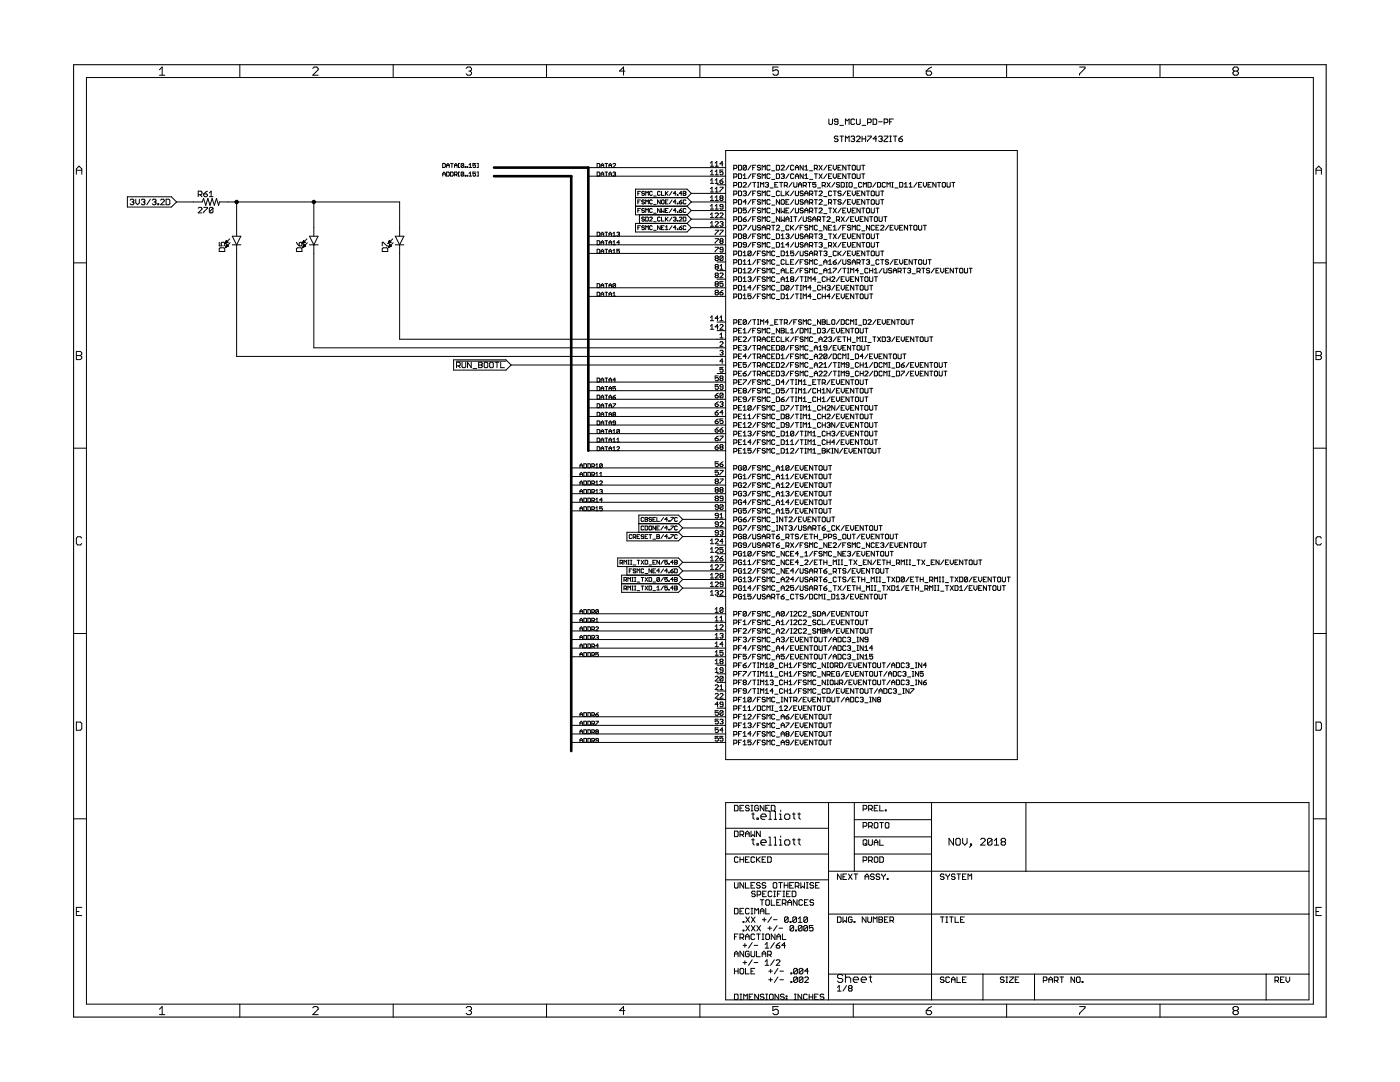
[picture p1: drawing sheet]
<svg xmlns="http://www.w3.org/2000/svg" width="279mm" height="216mm" viewBox="0 0 279 216" stroke-linecap="round" stroke-linejoin="round" font-family="sans-serif">
<g fill="none" stroke="#000" stroke-width=".2">
<path d="M17.3 15.5h244.8v184.9h-244.8zM31.8 13.9l.6-.5v1.6M31.8 15h1.1M47.9 12.9v2.6M62.4 13.7l.3-.3h.5l.3 .3v.2l-1.1 1.1h1.1M78.5 12.9v2.6M93 13.7l.3-.3h.5l.3 .3v.2l-.3 .3M93.6 14.2h.2M93.8 14.2l.3 .3v.2l-.3 .3h-.5l-.3-.3M109.1 12.9v2.6M124.7 14.2h-1.1l.8-.8v1.6M139.7 12.9v2.6"/>
<path d="M155.3 13.4h-1.1v.8l.6-.3h.2l.3 .3v.5l-.3 .3h-.5l-.3-.3M170.3 12.9v2.6M184.8 14.2h.9l.2 .3v.2l-.2 .3h-.6l-.3-.3zM185.9 13.4l-.5 .3-.6 .5M200.9 12.9v2.6M215.5 13.4h1v.3l-1 1v.3M231.5 12.9v2.6M246.3 14.2l-.2-.3v-.2l.2-.3h.6l.2 .3v.2l-.2 .3M246.3 14.2l-.2 .3v.2l.2 .3h.6l.2-.3v-.2l-.2-.3M246.3 14.2h.6M15.2 34.8v-1.1l.6-.6 .5 .6v1.1M15.2 34h1.1"/>
<path d="M25.4 39.3h8.8l1 1-1 1h-8.8zM26 39.9l.2-.1h.3l.2 .1-.2 .4M27.1 39.8v.7l.4 .4 .3-.4v-.7M28.2 39.9l.2-.1h.3l.2 .1-.2 .4M30 39.8l-.7 1.1M30.4 39.9l.2-.1h.3l.2 .1-.2 .4M32 39.9l.2-.1h.4l.2 .1v.2l-.8 .8h.8M33.1 39.8h.6l.2 .1v.8l-.2 .2h-.6zM39.6 38.9h.5l.2-.2v-.4l-.2-.2h-.5v1.1M39.9 38.9l.4 .3M40.7 38.7h.5l.2 .4-.2 .1h-.3l-.2-.1zM41.4 38.1l-.7 .6"/>
<path d="M41.8 39.2h.7M41.8 38.5l.3-.4v1.1M88.3 32.6h.4l.2 .2v.5l-.2 .1h-.4zM88.3 35.1v-.5l.3-.3 .3 .3v.5M88.3 34.7h.6M89.1 33.4v-.5l.3-.3 .3 .3v.5M89.1 34.3h.4l.2 .2-.2 .6h-.4zM89.1 33h.6M89.9 32.6h.5M89.9 34.3h.4l.1 .2-.1 .6h-.4zM90.2 32.6v.8M90.7 34.9l.5-.2-.1-.4h-.4v.8"/>
<path d="M90.7 33h.5M90.7 33.4v-.5l.3-.3 .2 .3v.5M91 34.9l.2 .2M91.8 32.6h-.3v.8h.3M91.8 34.3h-.3v.8h.3M92.5 32.8l-.1 .6-.4-.1M92.5 32.8l-.3-.2-.2 .7M92.5 34.5l-.3-.2-.2 .7M92.5 34.5l-.1 .6-.4-.1M92.5 32.8l-.5 .5M92.5 34.5l-.5 .5M92.8 33.3l.1 .1z"/>
<path d="M92.8 35l.1 .1zM93.2 33.3h.1v.1h-.1zM93.2 35h.1v.1h-.1zM93.6 33.4h.5M93.6 32.9l.3-.3v.8M93.6 34.6l.3-.3v.8M93.6 35.1h.5M94.9 32.6h-.5v.4l.4-.1 .1 .4-.1 .1-.4-.1M94.9 34.3h-.5v.4l.4-.1 .1 .4-.1 .1-.4-.1M95.2 32.6h.2v.8h-.2M95.2 34.3h.2v.8h-.2M117.4 33.4h27.4"/>
<path d="M117.4 35.2h27.4M119.2 33.4v-.8h.3l.2 .2v.5l-.2 .1M119.2 34.3h.3l.2 .2v.5l-.2 .1h-.3zM120 33h.5M120 34.7h.5M120 33.4v-.5l.2-.3 .3 .3v.5M120 35.1v-.5l.2-.3 .3 .3v.5M120.7 32.6h.6M120.7 34.3h.6M121 32.6v.8M121 34.3v.8M121.5 33h.5"/>
<path d="M121.5 34.7h.5M121.5 35.1v-.5l.3-.3 .2 .3v.5M121.5 33.4v-.5l.3-.3 .2 .3v.5M122.3 32.8l.1-.2 .5 .2-.6 .6M122.3 34.5l.4-.2 .2 .2-.2 .2M122.6 34.7h.1M122.7 34.7l.2 .2-.2 .2-.4-.1M126.8 39.4h10.3M127.3 38.6h.3M127.8 38.2h-.5v.8M127.8 39.9h-.5v.8M128.6 38.3l-.4-.1-.1 .3 .4 .1 .1 .2-.1 .2-.4-.2"/>
<path d="M128.9 39v-.8l.2 .3 .3-.3v.8M130.2 38.3l-.2-.1-.4 .1v.5l.2 .2 .4-.2M130.5 39.1h.5M131.8 38.3l-.2-.1-.4 .1 .2 .7 .4-.2M131.8 39.9v.8l-.6-.8v.8M132 38.2v.8h.5M132.1 39.9l.4 .1v.6l-.1 .1-.4-.1v-.6zM132.8 38.2v.8M132.9 38.6l.4 .4M133.3 38.2l-.5 .5M133.3 39.9h-.5v.8h.5M134.1 39.9l-.5 .8"/>
<path d="M134.1 38.2l-.5 .8M134.9 38.6h-.5l.4-.4v.8M135.2 38.8l.1 .2zM136.1 38.6h-.5l.4-.4v.8M136.1 39.9l-.5 .4M136.4 38.6h.4M136.4 38.2h.4l.1 .1-.1 .7h-.4zM137.1 39.4l.9 .9M138 38.6h6.8M138 38.6l-.9-.9h-10.3v5.2h10.3M138 38.6l-.9 .8M141.8 32.5l.3-.3v1"/>
<path d="M141.8 34.2l.3-.3v1M141.8 36l.3-.4v1M141.8 37.7l.3-.3v.9M141.8 39.4l.3-.3v.9M141.8 33.2h.6M141.8 34.9h.6M141.8 36.6h.6M141.8 38.3h.6M142.7 39.4l.3-.3v.9M142.7 33.2h.7M142.7 32.5l.3-.3v1M142.7 34.2l.3-.3v1"/>
<path d="M142.7 36l.3-.4v1M142.7 37.7l.3-.3v.9M142.7 34.9h.7M142.7 36.6h.7M142.7 38.3h.7M143.1 36.9h1.7M143.7 36.1h.4l.2 .3-.2 .2h-.3zM143.7 37.4h.6l-.6 .9M143.8 39.5l-.1-.1 .1-.3 .5 .1-.2 .3M143.8 39.5l-.1 .2 .1 .3 .5-.1-.2-.4M143.8 39.5h.3M144.3 33.9h-.6v.5l.3-.2 .3 .2-.2 .5h-.3l-.1-.2"/>
<path d="M144.3 32.7h-.6l.4-.5v1M144.3 35.6l-.6 .5M144.8 30h58.2v121.6h-58.2zM146.4 33.6h.5l.2-.2v-.3l-.2-.1h-.5v.9M146.4 35.3h.5l.2-.1v-.4l-.2-.1h-.5v.9M146.4 37h.5l.2-.1v-.3l-.2-.2h-.5v.9M146.4 38.7h.5l.2-.1v-.3l-.2-.2h-.5v1M147.4 33h.4l.2 .1v.7l-.2 .1h-.4zM147.4 34.7h.4l.2 .1v.7l-.2 .1h-.4zM147.4 36.4h.4l.2 .2v.6l-.2 .1h-.4zM147.4 38.1h.4l.2 .2v.6l-.2 .2h-.4zM147.4 39.8h.4l.2 .2v.6l-.2 .2h-.4z"/>
<path d="M148.3 36.6l.2-.2 .4 .2v.1l-.6 .6h.6M148.3 38.3l.5-.2 .1 .2-.1 .3M148.3 35.6h.6M148.3 35l.3-.3v.9M148.6 38.6h.2M148.8 38.6l.1 .1-.1 .4-.5-.2M148.9 33.1l-.1-.1-.5 .1v.7M148.9 33.1v.7l-.1 .1h-.3l-.2-.1M148.9 33.1l-.6 .7M149.9 33l-.6 .9M149.9 34.7l-.6 .9M149.9 36.4l-.6 .9"/>
<path d="M149.9 38.1l-.6 1M149.9 39.8l-.6 1M150.2 33.4h.3M150.2 35.2h.3M150.2 36.4h.6M150.2 38.6h.3M150.5 36.4v.9M150.8 33h-.6v.9M150.8 34.7h-.6v.9M150.8 38.1h-.6v1M150.8 39.8h-.6v1M151.2 36.4h.3"/>
<path d="M151.2 37.3h.3M151.3 36.4v.9M151.8 33.1l-.2-.1-.4 .1 .1 .3h.3l.2 .2-.2 .3h-.3l-.1-.1M151.8 34.8l-.2-.1-.4 .1 .1 .4h.3l.2 .1-.2 .3-.4-.1M151.8 38.3l-.2-.2-.4 .2 .1 .3 .5 .1-.2 .4-.4-.2M151.8 40l-.2-.2-.4 .2 .1 .3 .5 .1-.2 .4-.4-.2M151.8 37.3v-.9l.3 .3 .3-.3v.9M152.1 35.6v-.9l.3 .3 .3-.3v.9M152.1 33.9v-.9l.3 .3 .3-.3v.9M152.1 39.1v-1l.3 .3 .3-.3v1M152.7 36.6l.5-.2 .2 .2-.2 .3M153.1 36.9h.1"/>
<path d="M153.2 36.9l.2 .1-.2 .3-.5-.1M153.7 33.1l-.2-.1-.4 .1v.7l.1 .1h.3l.2-.1M153.7 34.8l-.2-.1-.4 .1v.7l.1 .1 .5-.1M153.7 38.3l-.2-.2-.4 .2v.6l.1 .2 .5-.2M153.7 40l-.2-.2-.4 .2v.6l.1 .2 .5-.2M153.7 37.5h.6M154 34.1h.6M154 35.8h.6M154 39.2h.6M154.6 36.9h.3M154.9 33h.5l.2 .1v.7l-.2 .1h-.5zM154.9 34.7h.5l.2 .1v.7l-.2 .1h-.5z"/>
<path d="M155.3 36.4h-.7v.9h.7M155.6 38.3l-.2-.2-.5 .2v.6l.2 .2 .5-.2M155.6 39.8v1l-.7-1v1M155.6 36.4h.6M155.9 33.1l.1-.1 .5 .1v.2l-.6 .6h.6M155.9 34.8l.5-.1 .1 .1-.1 .4M155.9 40l.1-.2 .5 .2v.6l-.1 .2-.5-.2zM155.9 36.4v.9M155.9 38.1v1h.6M156.2 35.2h.2M156.4 35.2l.1 .1-.1 .3-.5-.1M156.5 37h.5l.1-.4-.1-.2h-.5v.9"/>
<path d="M156.8 37l.3 .3M156.8 38.1v1M157 38.6l.5 .5M157.5 33l-.7 .9M157.5 34.7l-.7 .9M157.5 39.8h-.7v1h.7M157.5 38.1l-.7 .6M158.1 36.4l-.6 .9M158.4 33.1l-.1-.1-.5 .1v.7l.1 .1h.4l.1-.1M158.4 34.8l-.1-.1-.5 .1v.7l.1 .1 .5-.1M158.4 36.4v.8l.2 .1 .4-.1v-.8M158.4 38.1l-.6 1"/>
<path d="M158.4 39.8l-.6 1M158.7 33.4h.7M158.7 33.9v-.6l.3-.3 .4 .3v.6M158.7 35.6v-.6l.3-.3 .4 .3v.6M158.7 38.1v.8l.2 .2 .5-.2v-.8M158.7 39.8v.8l.2 .2 .5-.2v-.8M158.7 35.2h.7M159.4 37.3v-.6l.3-.3 .3 .3v.6M159.4 36.9h.6M160.3 33v.9l-.6-.9v.9M160.3 34.7v.9l-.6-.9v.9M160.3 38.3l-.2-.2-.4 .2v.1l.4 .2 .2 .3-.2 .2-.4-.2"/>
<path d="M160.3 40l-.2-.2-.4 .2 .1 .3 .5 .1v.2l-.2 .2-.4-.2M160.3 37h.5l.1-.4-.1-.2h-.5v.9M160.6 33.9h.6M160.6 33.3l.3-.3v.9M160.6 35l.3-.3v.9M160.6 35.6h.6M160.6 37l.3 .3M160.6 38.6h.6M160.6 39.1v-.7l.3-.3 .3 .3v.7M161.2 36.4h.7M161.6 34.1h.6M161.6 35.8h.6"/>
<path d="M161.6 36.4v.9M161.6 38.7h.4l.2-.1v-.3l-.2-.2h-.4v1M161.9 38.7l.3 .4M162.5 33.6h.5l.1-.2-.1-.4h-.5v.9M162.5 34.7h.6M162.5 38.1h.6M162.5 39.8h.6M162.8 33.6l.3 .3M162.8 34.7v.9M162.8 36.4h-.6v.5l.3-.2 .3 .2v.3l-.1 .1-.5-.1M162.8 38.1v1M162.8 39.8v1"/>
<path d="M163.2 37.5h.6M163.4 33l.7 .9M163.4 34.7l.7 .9M163.4 38.3l.2-.2 .5 .2v.1l-.7 .7h.7M163.4 40l.2-.2 .5 .2-.7 .8h.7M164.1 33l-.7 .9M164.1 34.7l-.7 .9M164.1 37h.4l.2-.1v-.3l-.2-.2h-.4v.9M164.4 37l.3 .3M164.4 39.2h.6M165 33l-.6 .9M165 34.7l-.6 .9"/>
<path d="M165 36.4l.7 .9M165.4 33.4h.3M165.4 35.2h.3M165.4 23.7v1l.2 .1h.4l.1-.1v-1M165.7 36.4l-.7 .9M166 38.3l-.2-.2-.4 .2v.6l.1 .2 .5-.2M166 33h-.6v.9h.6M166 34.7h-.6v.9h.6M166.3 33v.6l.3 .3 .3-.3v-.6M166.3 34.7v.6l.3 .3 .3-.3v-.6M166.3 38.1h.6M166.3 39.8h.6"/>
<path d="M166.6 36.4l-.6 .9M166.6 38.1v1M166.6 39.8v1M167.2 27.3l-.1-.1h-.4l-.2 .3 .2 .2h.4l.1 .4-.1 .2h-.4l-.2-.2M167.2 24.3h-.5l-.2-.2 .2-.4h.4l.1 .2v.8l-.1 .1h-.4l-.2-.1M167.2 33.4h.4M167.2 35.2h.4M167.6 36.6l-.2-.2-.5 .2 .2 .3 .5 .1-.2 .3-.5-.1M167.6 27.2h.7M167.6 25h.7M167.9 33h-.7v.9h.7M167.9 34.7h-.7v.9h.7"/>
<path d="M167.9 38.3l-.2-.2-.5 .2 .2 .3 .5 .1-.2 .4-.5-.2M167.9 40l-.2-.2-.5 .2 .2 .3 .5 .1-.2 .4-.5-.2M167.9 36.4h.4l.2 .2v.6l-.2 .1h-.4zM168 27.2v1.1M168.7 24.8v-1.1l.4 .4 .4-.4v1.1M168.7 28.3v-1.1l.4 .3 .4-.3v1.1M168.8 33v.9l-.6-.9v.9M168.8 34.7v.9l-.6-.9v.9M168.8 36.4h.3M168.8 37.3h.3M168.8 38.1l-.6 1M168.8 39.8l-.6 1"/>
<path d="M169 36.4v.9M169.1 33h.7M169.1 34.7h.7M169.1 38.6h.3M169.4 33v.9M169.4 34.7v.9M169.4 36.6l.2-.2 .5 .2v.6l-.2 .1-.5-.1zM169.8 38.1h-.7v1h.7M169.8 39.8h-.7v1h.7M169.8 27.3l.2-.1h.4l.2 .1-.2 .4M170.1 33.1l.1-.1 .5 .1v.7l-.1 .1h-.4l-.1-.1zM170.1 34.8l.1-.1 .5 .1v.7l-.1 .1-.5-.1z"/>
<path d="M170.1 38.1v.6l.3 .4 .3-.4v-.6M170.1 39.8v.6l.3 .4 .3-.4v-.6M170.2 27.7h.2M170.4 27.7l.2 .2-.2 .4h-.4l-.2-.2M170.4 37.5h.6M170.6 23.9l-.2-.2h-.4l-.2 .2v.8l.2 .1h.4l.2-.1M170.9 27.3l.2-.1h.4l.2 .1v.2l-.8 .8h.8M170.9 23.7v1l.2 .1h.4l.2-.1v-1M171 33v.8l.2 .1h.3l.2-.1v-.8M171 34.7v.8l.2 .1 .5-.1v-.8M171 38.6h.3M171.7 38.1h-.7v1h.7"/>
<path d="M171.7 39.8h-.7v1h.7M172 33h.6M172 34.7h.6M172 36.6l-.2-.2-.5 .2v.6l.2 .1 .5-.1M172 27.7h.8M172 27.2v1.1M172 25h.8M172.3 33v.9M172.3 34.7v.9M172.3 37.3v-.9l.3 .3 .3-.3v.9M172.6 38.1v1l-.6-1v1M172.6 39.8v1l-.6-1v1"/>
<path d="M172.8 27.2v1.1M172.9 38.1h.6M172.9 39.8h.6M173.1 27.2h.8v.1l-.8 .8v.2M173.1 24.5h.6l.2-.2v-.4l-.2-.2h-.6v1.1M173.2 36.4h.5l.2 .2v.6l-.2 .1h-.5zM173.2 38.1v1M173.2 39.8v1M174 38.1l.5 .2v.6l-.2 .2-.4-.2v-.6zM174 39.8l.5 .2v.6l-.2 .2-.4-.2v-.6zM174.2 23.7h.6l.2 .2v.8l-.2 .1h-.6zM174.8 38.1v.8l.2 .2 .4-.2v-.8"/>
<path d="M174.8 36.4l-.6 .9M174.8 39.8v.8l.2 .2 .4-.2v-.8M175 27.7h-.8l.6-.5v1.1M175.1 36.4h.5l.1 .2v.6l-.1 .1h-.5zM175.3 27.3l.2-.1h.4l.2 .1-.2 .4M175.3 24.3h.8M175.7 27.7h.2M175.7 38.1h.7M175.7 39.8h.7M175.9 27.7l.2 .2-.2 .4h-.4l-.2-.2M176.1 38.1v1M176.1 39.8v1"/>
<path d="M176.4 27.2h.8v.1l-.8 .8v.2h.8M176.4 24.5h.6l.2-.2v-.4l-.2-.2h-.6v1.1M176.7 36.6l-.1-.2-.5 .2v.6l.1 .1 .5-.1M177 37.3v-.9l.3 .3 .4-.3v.9M177.5 27.2h.4M177.5 28.3h.4M177.5 24.3h.4M177.7 27.2v1.1M178 36.4h.3M178 37.3h.3M178.1 36.4v.9M178.3 27.2h.7"/>
<path d="M178.3 23.7h-.8v1.1M178.6 37.5h.6M178.6 27.2v1.1M179.4 27.7h.5l.2 .4-.2 .2h-.3l-.2-.2zM179.5 36.4h.5l.2 .2v.6l-.2 .1h-.5zM180.1 27.2l-.7 .5M180.5 37.3h.6M180.5 36.7l.3-.3v.9M181.4 37.3h.7M181.4 36.7l.3-.3v.9M183 36.4l-.6 .9M183.3 36.9h.3"/>
<path d="M184 36.4h-.7v.9h.7M184.3 36.4v.6l.3 .3 .3-.3v-.6M185.2 36.9h.3M185.8 36.4h-.6v.9h.6M186.8 36.4v.9l-.6-.9v.9M187.1 36.4h.6M187.4 36.4v.9M188 36.6l.2-.2 .5 .2v.6l-.2 .1-.5-.1zM189 36.4v.8l.1 .1 .5-.1v-.8M189.9 36.4h.7M190.3 36.4v.9M262.6 34.8v-1.1l.6-.6 .5 .6v1.1"/>
<path d="M262.6 34h1.1M14.7 52.5h2.6M26.4 40.3h.1M26.5 40.3l.2 .2-.2 .4h-.3l-.2-.2M28.6 40.3h.1M28.7 40.3l.2 .2-.2 .4h-.3l-.2-.2M30.8 40.3h.1M30.9 40.3l.2 .2-.2 .4h-.3l-.2-.2M31.5 40.7h.2v.2h-.2zM35.2 40.3h5.2l.2-.7 .5 1.4 .4-1.4 .4 1.4 .4-1.4 .5 1.4 .4-1.4 .4 1.4 .2-.7h36v6.8M39.6 41.6l.2-.2h.3l.2 .2v.1l-.7 .8h.7M40.7 41.4h.7v.2l-.7 .7v.2"/>
<path d="M42.5 41.6v.7l-.2 .2h-.3l-.2-.2M42.5 41.6l-.2-.2h-.3l-.2 .2v.7M42.5 41.6l-.7 .7M43.8 48.3v.8h.5l-.2-.6 .2-.2h.4l.2 .2v.4l-.2 .2M43.8 49.6l.1-.2h.8l.2 .2v.6h-1.1zM44.9 48.6h.1M44.9 48.5h.2M45 48.5h.2M45 48.4h.4M45 49.3h.1M45 48.3h.5M45 49.2h.3"/>
<path d="M45.1 48.2h.3M45.1 48.2h.2M45.1 49.2h.4M45.1 49.1h.5M45.1 48.1h.2M45.1 49h.4M45.1 48h.1M45.2 49h.2M45.2 48.9h.2M45.2 48.8h.1M45.3 48.8l.3 .3-.6 .3zM45.5 48.3l-.3-.3-.3 .6"/>
<path d="M45.5 48.3l-.6 .3M45.8 47.7l-.9 .9M45.9 48.4l-.9 1M46.4 47.1h1.7l-.9 1.8zM46.4 48.9h1.7M47.2 48.9v22.2h97.6M47.2 40.3v6.8M59.2 49.6l.2-.2h.7l.2 .2v.6h-1.1zM59.2 48.3l.5 .8M59.7 48.5l.4-.2 .2 .2v.4l-.2 .2h-.4zM60.3 48.6h.1M60.3 48.5h.2"/>
<path d="M60.4 48.5h.2M60.4 48.4h.4M60.4 49.3h.1M60.4 48.3h.5M60.5 49.2h.2M60.5 48.2h.3M60.5 48.2h.2M60.5 49.2h.4M60.5 49.1h.5M60.5 48.1h.2M60.6 49h.3M60.6 48h.1"/>
<path d="M60.6 48.9h.2M60.6 48.8h.1M60.7 48.8l.3 .3-.6 .3zM60.9 48.3l-.3-.3-.3 .6M60.9 48.3l-.6 .3M61.3 47.7l-1 .9M61.3 48.4l-.9 1M61.8 47.1h1.7l-.9 1.8zM61.8 48.9h1.7M62.6 48.9v20.5h82.2M62.6 40.3v6.8M76.3 49.1v-.8h.2l.7 .8h.2"/>
<path d="M76.3 49.6l.2-.2h.7l.2 .2v.6h-1.1zM77.4 48.6h.1M77.5 48.5h.1M77.5 48.5h.3M77.5 48.4h.4M77.6 49.3h.1M77.6 48.3h.4M77.6 49.2h.2M77.6 48.2h.3M77.6 49.2h.4M77.6 49.1h.5M77.7 48.1h.1"/>
<path d="M77.7 49h.3M77.7 48h.1M77.7 48.9h.2M77.8 48.8h.1M77.8 48.8l.3 .3-.6 .3zM78 48.3l-.3-.3-.3 .6M78 48.3l-.6 .3M78.4 47.7l-1 .9M78.5 48.4l-1 1M78.9 47.1h1.7l-.8 1.8zM78.9 48.9h1.7M79.8 48.9v18.8h65"/>
<path d="M117.4 47.1h27.4M117.4 48.9h27.4M117.4 50.6h27.4M117.4 57.4h27.4M117.4 59.1h27.4M119.2 46.3l.5 .2v.5l-.2 .1h-.3zM119.2 48.8v-.8h.3l.2 .2v.5l-.2 .1M119.2 49.7l.5 .2v.5l-.2 .1h-.3zM119.2 56.6l.5 .1v.6l-.2 .1h-.3zM119.2 58.3l.5 .1v.6l-.2 .1h-.3zM120 58.7h.5M120 57.4v-.5l.2-.3 .3 .3v.5"/>
<path d="M120 47.1v-.5l.2-.3 .3 .3v.5M120 48.8v-.5l.2-.3 .3 .3v.5M120 50.5v-.5l.2-.3 .3 .3v.5M120 59.1v-.5l.2-.3 .3 .3v.5M120 46.7h.5M120 48.4h.5M120 50.1h.5M120 57h.5M120.7 46.3h.6M120.7 48h.6M120.7 49.7h.6M120.7 56.6h.6"/>
<path d="M120.7 58.3h.6M121 46.3v.8M121 48v.8M121 49.7v.8M121 56.6v.8M121 58.3v.8M121.5 58.7h.5M121.5 57.4v-.5l.3-.3 .2 .3v.5M121.5 59.1v-.5l.3-.3 .2 .3v.5M121.5 47.1v-.5l.3-.3 .2 .3v.5M121.5 48.8v-.5l.3-.3 .2 .3v.5M121.5 50.5v-.5l.3-.3 .2 .3v.5"/>
<path d="M121.5 46.7h.5M121.5 48.4h.5M121.5 50.1h.5M121.5 57h.5M122.3 47.1h.6M122.3 46.6l.3-.3v.8M122.3 48.3l.3-.3v.8M122.3 50l.3-.3v.8M122.3 58.6l.3-.3v.8M122.3 50.5h.6M122.3 59.1h.6M122.9 56.7v.6l-.2 .1-.4-.1"/>
<path d="M122.9 56.7l-.5-.1-.1 .1v.6M122.9 56.7l-.6 .6M123.1 46.5l.4-.2 .1 .2-.1 .2M123.4 46.7h.1M123.5 46.7l.1 .1-.1 .3-.4-.1M123.6 49.7h-.5v.4l.3-.1 .2 .1-.1 .4-.4-.1M123.6 48.4h-.5l.4-.4v.8M126.8 41.1h10.3M127.3 40.3h.3M127.3 42h.3M127.3 45.4h.3M127.6 42.9v1.7"/>
<path d="M127.8 41.6h-.5v.8M127.8 45h-.5v.8M128.6 45.2l-.4-.2-.1 .3 .4 .1 .1 .3-.1 .1-.4-.1M128.6 40l-.4-.1-.1 .3 .4 .1 .1 .3-.1 .1-.4-.1M128.6 41.7l-.4-.1-.1 .3 .4 .1 .1 .3-.1 .1-.4-.1M128.6 43.5l-.4-.2-.1 .3 .4 .1 .1 .3-.1 .1-.4-.1M128.9 40.7v-.8l.2 .3 .3-.3v.8M128.9 42.4v-.8l.2 .3 .3-.3v.8M128.9 43.3l.5 .2v.5l-.1 .1h-.4zM128.9 45.8v-.8l.2 .3 .3-.3v.8M129.6 43.5l.2-.2 .4 .2-.6 .6h.6M130.2 45.2l-.2-.2-.4 .2v.5l.2 .1 .4-.1"/>
<path d="M130.2 40l-.2-.1-.4 .1v.6l.2 .1 .4-.1M130.2 41.7l-.2-.1-.4 .1v.6l.2 .1 .4-.1M130.5 40.8h.5M130.5 46h.5M130.5 42.5h.5M130.5 44.2h.5M131.8 43.5l-.2-.2-.4 .2v.5l.2 .1 .4-.1M131.8 41.6v.8l-.6-.8v.8M131.8 45v.8l-.6-.8v.8M132 45.4h.3M132 41.6v.8l.3-.3 .2 .3v-.8M132 43.3v.8h.5"/>
<path d="M132.5 45h-.5v.8h.5M132.8 40.3h.3M132.8 42h.3M132.8 43.3v.8M132.8 45.8h.5M132.8 45.3l.3-.3v.8M132.9 43.7l.4 .4M133.3 41.6h-.5v.8h.5M133.3 43.3l-.5 .6M134.1 41.6l-.5 .8M134.1 45l-.5 .8M134.1 43.3l-.5 .8"/>
<path d="M134.4 43.5l.4-.2 .1 .2-.1 .2M134.6 43.7h.2M134.8 43.7l.1 .2-.1 .2-.4-.1M134.9 40.3h-.5l.4-.4v.8M134.9 42h-.5l.4-.4v.8M134.9 45.4h-.5l.4-.4v.8M135.2 40.6l.1 .1zM135.2 42.3l.1 .1zM135.2 44l.1 .1zM135.2 45.7l.1 .1zM135.6 40.3h.4l.1 .3-.4 .1zM135.6 42h.4l.1 .3-.4 .1z"/>
<path d="M135.6 45.4h.4l.1 .3-.4 .1zM135.6 43.5l.1-.2 .4 .2-.5 .6h.5M136.1 41.6l-.5 .4M136.1 45l-.5 .4M136.4 43.3l.5 .2v.5l-.1 .1h-.4zM136.9 41.7l-.1-.1-.4 .1v.6l.1 .1 .4-.1M136.9 45.2l-.1-.2-.4 .2v.5l.1 .1 .4-.1M136.9 40l-.1-.1-.4 .1v.6l.1 .1 .4-.1M137.1 44.6h-10.3v1.7h10.3l.9-.9M137.1 44.6l.9 .8M137.1 41.1l.9 .9M137.1 42.9l.9 .8"/>
<path d="M138 40.3h6.8M138 42h6.8M138 43.7h6.8M138 45.4h6.8M138 40.3l-.9 .8M138 42l-.9 .9M138 43.7l-.9 .9M141.8 41.1l.3-.3v.9M141.8 42.8l.3-.3v.9M141.8 44.5l.3-.3v.9M141.8 40h.6M141.8 41.7h.6"/>
<path d="M141.8 43.4h.6M141.8 45.1h.6M142.7 41.1l.3-.3v.9M142.7 44.4l.2-.2 .5 .2-.7 .7h.7M142.7 40h.7M142.7 41.7h.7M142.7 42.7l.2-.2 .5 .2v.1l-.7 .6h.7M142.7 45.9h.7l-.7 1M142.7 47.6h.7l-.7 1M142.7 49.3h.7l-.7 1M142.9 53.2l-.2-.1 .2-.3 .5 .1-.2 .3M142.9 51.5l-.2-.1 .2-.3h.3l.2 .1-.2 .3"/>
<path d="M142.9 51.5l-.2 .2 .2 .3h.3l.2-.2-.2-.3M142.9 53.2l-.2 .2 .2 .3h.3l.2-.1-.2-.4M142.9 54.9l-.2-.1 .2-.3 .5 .1-.2 .3M142.9 54.9l-.2 .2 .2 .3 .5-.1-.2-.4M142.9 56.7l-.2-.2 .2-.3 .5 .1-.2 .4M142.9 56.7l-.2 .1 .2 .3 .5-.1-.2-.3M142.9 58.4l-.2-.2 .2-.3 .5 .2-.2 .3M142.9 58.4l-.2 .1 .2 .3 .5-.1-.2-.3M142.9 51.5h.3M142.9 53.2h.3M142.9 54.9h.3M142.9 56.7h.3"/>
<path d="M142.9 58.4h.3M143.1 52.3h1.7M143.1 54h1.7M143.1 55.7h1.7M143.7 45.9h.6l-.6 1M143.7 58.4h.4l.2 .3-.5 .1zM143.7 42.7l.1-.2 .5 .2v.1l-.6 .6h.6M143.7 44.4l.4-.2 .2 .2-.2 .3M143.7 54.6l.1-.1 .5 .1v.2l-.6 .6h.6M143.7 53.7h.6M143.7 53.1l.3-.3v.9M143.8 48.1l-.1-.2 .1-.3h.3l.2 .2-.2 .3"/>
<path d="M143.8 48.1l-.1 .2 .1 .3h.3l.2-.2-.2-.3M143.8 48.1h.3M144 44.7h.1M144.1 44.7l.2 .1-.2 .3-.4-.1M144.3 41.3h-.5l-.1-.2 .1-.3 .5 .1v.7l-.2 .1-.4-.1M144.3 49.8h-.5l-.1-.1 .1-.4h.3l.2 .2v.6l-.2 .2h-.3l-.1-.2M144.3 51.2l-.2-.1h-.3l-.1 .1v.6M144.3 56.2h-.6v.5l.3-.2 .3 .2-.2 .4-.4-.1M144.3 51.2v.6l-.2 .2h-.3l-.1-.2M144.3 51.2l-.6 .6M144.3 57.9l-.6 .5M146.4 40.4h.5l.2-.1v-.3l-.2-.2h-.5v1"/>
<path d="M146.4 42.2h.5l.2-.2v-.3l-.2-.2h-.5v1M146.4 43.9h.5l.2-.2v-.3l-.2-.2h-.5v1M146.4 45.6h.5l.2-.2v-.3l-.2-.1h-.5v.9M146.4 47.3h.5l.2-.2v-.3l-.2-.1h-.5v.9M146.4 49h.5l.2-.1v-.4l-.2-.1h-.5v.9M146.4 50.7h.5l.2-.1v-.4l-.2-.1h-.5v.9M146.4 52.4h.5l.2-.1v-.3l-.2-.2h-.5v.9M146.4 54.1h.5l.2-.1v-.3l-.2-.2h-.5v1M146.4 55.9h.5l.2-.2v-.3l-.2-.2h-.5v1M146.4 57.6h.5l.2-.2v-.3l-.2-.2h-.5v1M146.4 59.3h.5l.2-.2v-.3l-.2-.1h-.5v.9M147.4 48.4h.4l.2 .1v.7l-.2 .1h-.4z"/>
<path d="M147.4 41.5h.4l.2 .2v.6l-.2 .2h-.4zM147.4 43.2h.4l.2 .2v.6l-.2 .2h-.4zM147.4 45h.4l.2 .1v.6l-.2 .2h-.4zM147.4 46.7h.4l.2 .1v.7l-.2 .1h-.4zM147.4 50.1h.4l.2 .1v.7l-.2 .1h-.4zM147.4 51.8h.4l.2 .2v.6l-.2 .1h-.4zM147.4 53.5h.4l.2 .2v.6l-.2 .2h-.4zM147.4 55.2h.4l.2 .2v.6l-.2 .2h-.4zM147.4 56.9h.4l.2 .2v.6l-.2 .2h-.4zM147.4 58.7h.4l.2 .1v.6l-.2 .2h-.4zM148.3 43.7h.5l.1 .3-.1 .2h-.3l-.2-.2zM148.3 45h.6l-.6 .9"/>
<path d="M148.3 50.4l.3-.3v.9M148.3 52.1l.3-.3v.9M148.3 53.8l.3-.3v1M148.3 55.5l.3-.3v1M148.3 57.3l.3-.4v1M148.3 59l.3-.3v.9M148.3 51h.6M148.3 52.7h.6M148.3 54.5h.6M148.3 56.2h.6M148.3 57.9h.6M148.3 59.6h.6"/>
<path d="M148.5 47.1l-.2-.1 .2-.3h.3l.1 .1-.1 .3M148.5 47.1l-.2 .2 .2 .3h.3l.1-.1-.1-.4M148.5 47.1h.3M148.9 41.5h-.6v.5l.5-.2 .1 .5-.1 .2-.5-.2M148.9 48.9h-.4l-.2-.2 .2-.3 .4 .1v.7l-.1 .1-.5-.1M148.9 43.2l-.6 .5M148.9 40.3h-.6l.5-.5v1M149.3 55.4l.1-.2h.3l.2 .2-.2 .3M149.3 53.7l.1-.2 .5 .2-.6 .8h.6M149.3 52.7h.6M149.3 52.1l.3-.3v.9M149.6 55.7h.1"/>
<path d="M149.7 55.7l.2 .2-.2 .3-.4-.2M149.9 58.7h-.6v.4l.3-.1 .3 .1v.3l-.2 .2h-.3l-.1-.2M149.9 41.5l-.6 1M149.9 43.2l-.6 1M149.9 45l-.6 .9M149.9 46.7l-.6 .9M149.9 48.4l-.6 .9M149.9 50.2l-.2-.1-.4 .1v.7M149.9 50.2v.7l-.2 .1-.4-.1M149.9 50.2l-.6 .7M149.9 57.4h-.6l.4-.5v1M150.2 45v.7l.2 .2h.3l.1-.2v-.7"/>
<path d="M150.2 40.3h.3M150.2 42h.3M150.2 43.7h.3M150.2 47.1h.3M150.2 48.9h.3M150.8 41.5h-.6v1M150.8 43.2h-.6v1M150.8 46.7h-.6v.9M150.8 48.4h-.6v.9M150.8 50.1l-.6 .9M150.8 51.8l-.6 .9M150.8 53.5l-.6 1"/>
<path d="M150.8 55.2l-.6 1M150.8 56.9l-.6 1M150.8 58.7l-.6 .9M151.2 50.6h.3M151.2 52.3h.3M151.2 54h.3M151.2 55.7h.3M151.2 57.4h.3M151.2 59.1h.3M151.8 41.7l-.2-.2h-.3l-.1 .3 .1 .2h.3l.2 .3-.2 .2-.4-.2M151.8 43.4l-.2-.2h-.3l-.1 .2 .1 .3 .5 .2-.2 .3h-.3l-.1-.2M151.8 45.1l-.2-.1h-.3l-.1 .1 .1 .3h.3l.2 .2-.2 .3h-.3l-.1-.2"/>
<path d="M151.8 46.8l-.2-.1h-.3l-.1 .1 .1 .3h.3l.2 .2-.2 .3h-.3l-.1-.1M151.8 48.5l-.2-.1-.4 .1 .1 .4h.3l.2 .1-.2 .3-.4-.1M151.8 50.1h-.6v.9M151.8 51.8h-.6v.9M151.8 53.5h-.6v1M151.8 55.2h-.6v1M151.8 56.9h-.6v1M151.8 58.7h-.6v.9M152.1 40.8v-1l.3 .3 .3-.3v1M152.1 42.5v-1l.3 .3 .3-.3v1M152.1 44.2v-1l.3 .4 .3-.4v1M152.1 45.9v-.6l.3-.3 .3 .3v.6"/>
<path d="M152.1 47.6v-.9l.3 .3 .3-.3v.9M152.1 49.3v-.9l.3 .3 .3-.3v.9M152.1 45.4h.6M152.7 50.2l-.1-.1-.5 .1 .2 .4h.3l.1 .1-.1 .3-.5-.1M152.7 52l-.1-.2-.5 .2 .2 .3 .4 .1-.1 .3-.5-.1M152.7 53.7l-.1-.2-.5 .2 .2 .3 .4 .1-.1 .4-.5-.2M152.7 55.4l-.1-.2h-.3l-.2 .3 .2 .2h.3l.1 .3-.1 .2-.5-.2M152.7 57.1l-.1-.2h-.3l-.2 .4 .2 .1h.3l.1 .3-.1 .2h-.3l-.2-.2M152.7 58.8l-.1-.1h-.3l-.2 .1 .2 .3 .4 .2-.1 .3h-.3l-.2-.2M153.1 45.6h.4l.2-.2v-.3l-.2-.1h-.4v.9M153.1 51v-.9l.3 .3 .3-.3v.9M153.1 52.7v-.9l.3 .3 .3-.3v.9"/>
<path d="M153.1 54.5v-1l.3 .3 .3-.3v1M153.1 56.2v-1l.3 .3 .3-.3v1M153.1 57.9v-1l.3 .4 .3-.4v1M153.1 59.6v-.9l.3 .3 .3-.3v.9M153.4 45.6l.3 .3M153.7 41.7l-.2-.2h-.3l-.1 .2v.6l.1 .2 .5-.2M153.7 43.4l-.2-.2h-.3l-.1 .2v.6l.1 .2h.3l.2-.2M153.7 46.8l-.2-.1h-.3l-.1 .1v.7l.1 .1h.3l.2-.1M153.7 48.5l-.2-.1-.4 .1v.7l.1 .1 .5-.1M154 40.9h.6M154 42.6h.6M154 44.3h.6"/>
<path d="M154 45h.6M154 47.8h.6M154 49.5h.6M154.3 45v.9M154.6 50.2l-.1-.1-.5 .1v.7l.2 .1 .4-.1M154.6 52l-.1-.2-.5 .2v.6l.2 .1 .4-.1M154.6 53.7l-.1-.2-.5 .2v.6l.2 .2 .4-.2M154.6 55.4l-.1-.2h-.3l-.2 .2v.6l.2 .2 .4-.2M154.6 57.1l-.1-.2h-.3l-.2 .2v.6l.2 .2h.3l.1-.2M154.6 58.8l-.1-.1h-.3l-.2 .1v.6l.2 .2h.3l.1-.2M154.9 46.7h.5l.2 .1v.7l-.2 .1h-.5zM154.9 48.4h.5l.2 .1v.7l-.2 .1h-.5z"/>
<path d="M154.9 45.1l.2-.1h.3l.2 .1-.7 .8h.7M154.9 51.2h.7M154.9 52.9h.7M154.9 54.6h.7M154.9 56.3h.7M154.9 58h.7M154.9 59.8h.7M155.6 41.5v1l-.7-1v1M155.6 43.2v1l-.7-1v1M155.9 41.5v1l.3-.3 .3 .3v-1M155.9 43.2v1l.3-.3 .3 .3v-1M155.9 50.1h.5l.1 .1v.7l-.1 .1h-.5z"/>
<path d="M155.9 54.5v-.7l.3-.3 .3 .3v.7M155.9 56.2v-.7l.3-.3 .3 .3v.7M155.9 56.9h.5l.1 .2v.6l-.1 .2h-.5zM155.9 58.7h.5l.1 .1v.6l-.1 .2h-.5zM155.9 46.1h.6M155.9 47.6h.6M155.9 47l.3-.3v.9M155.9 48.7l.3-.3v.9M155.9 49.3h.6M155.9 54h.6M155.9 55.7h.6M156.5 52l-.1-.2-.5 .2v.6l.1 .1 .5-.1"/>
<path d="M156.8 50.4l.3-.3v.9M156.8 55.5l.3-.3v1M156.8 59l.3-.3v.9M156.8 44.2v-.6l.3-.4 .4 .4v.6M156.8 51.8v.9h.7M156.8 53.5v1h.7M156.8 40.3h.3M156.8 42h.3M156.8 43.7h.7M156.8 46.8l.2-.1h.3l.2 .1-.2 .3M156.8 51h.7M156.8 56.2h.7"/>
<path d="M156.8 59.6h.7M157.1 47.1h.2M157.3 47.1l.2 .2-.2 .3h-.3l-.2-.1M157.5 41.5h-.7v1h.7M157.5 45.1l-.2-.1h-.3l-.2 .1v.6l.2 .2h.3l.2-.2M157.5 57.1l-.2-.2h-.3l-.2 .2v.6M157.5 57.1v.6l-.2 .2h-.3l-.2-.2M157.5 48.9h-.7l.5-.5v.9M157.5 57.1l-.7 .6M157.8 45v.9M157.8 43.2h.3M157.8 44.2h.3"/>
<path d="M157.8 52.3h.3M157.8 54h.3M157.9 55.7l-.1-.2 .1-.3h.4l.1 .2-.1 .3M157.9 55.7l-.1 .2 .1 .3 .5-.2-.1-.3M157.9 43.2v1M157.9 45.4l.5 .5M157.9 55.7h.4M158.4 50.1h-.6v.5l.3-.2 .3 .2-.1 .4-.5-.1M158.4 51.8h-.6v.9h.6M158.4 53.5h-.6v1h.6M158.4 41.5l-.6 1M158.4 43.2h.6"/>
<path d="M158.4 45l-.6 .6M158.4 46.7l-.6 .9M158.4 48.4l-.6 .9M158.4 56.9l-.6 1M158.4 58.7l-.6 .9M158.7 41.5v.8l.2 .2 .5-.2v-.8M158.7 43.2v1M158.7 46.7v.8l.2 .1h.3l.2-.1v-.8M158.7 48.4v.8l.2 .1 .5-.1v-.8M158.7 56.9h.7M158.7 58.7h.7M159 56.9v1"/>
<path d="M159 58.7v.9M159.4 45l-.7 .9M159.4 50.1l-.7 .9M159.4 51.8l-.7 .9M159.4 53.5l-.7 1M159.4 55.2l-.7 1M159.7 50.1v.8l.1 .1 .5-.1v-.8M159.7 45.4h.3M159.7 52.3h.3M159.7 54h.3M159.7 55.2h.6M159.7 56.9h.3"/>
<path d="M159.7 57.9h.3M159.7 58.7h.3M159.7 59.6h.3M159.8 56.9v1M159.8 58.7v.9M160 43.2l-.6 1M160 55.2v1M160.3 41.7l-.2-.2h-.3l-.1 .3 .1 .2h.3l.2 .3-.2 .2-.4-.2M160.3 45h-.6v.9M160.3 46.8l-.2-.1h-.3l-.1 .1 .1 .3h.3l.2 .2-.2 .3h-.3l-.1-.1M160.3 48.5l-.2-.1-.4 .1v.2l.4 .2 .2 .3-.2 .1-.4-.1M160.3 51.8h-.6v.9"/>
<path d="M160.3 53.5h-.6v1M160.3 43.2v.8l.2 .2h.3l.1-.2v-.8M160.3 57.9v-1l.3 .4 .3-.4v1M160.3 59.6v-.9l.3 .3 .3-.3v.9M160.6 49.3v-.6l.3-.3 .3 .3v.6M160.6 40.8v-.7l.3-.3 .3 .3v.7M160.6 42.5v-.7l.3-.3 .3 .3v.7M160.6 47.6v-.6l.3-.3 .3 .3v.6M160.6 40.3h.6M160.6 42h.6M160.6 47.1h.6M160.6 48.9h.6"/>
<path d="M160.6 55.2h.3M160.6 56.2h.3M160.8 55.2v1M161.2 45.1l-.1-.1h-.3l-.2 .1 .2 .3h.3l.1 .2-.1 .3h-.3l-.2-.2M161.2 50.2l-.1-.1-.5 .1 .2 .4h.3l.1 .1-.1 .3-.5-.1M161.2 52l-.1-.2-.5 .2 .2 .3 .4 .1-.1 .3-.5-.1M161.2 53.7l-.1-.2-.5 .2 .2 .3 .4 .1-.1 .4-.5-.2M161.2 56.2v-1l.4 .3 .3-.3v1M161.6 47.3h.4l.2-.2v-.3l-.2-.1h-.4v.9M161.6 40.4h.4l.2-.1v-.3l-.2-.2h-.4v1M161.6 42.2h.4l.2-.2v-.3l-.2-.2h-.4v1M161.6 45.9v-.9l.3 .3 .3-.3v.9"/>
<path d="M161.6 49h.4l.2-.1v-.4l-.2-.1h-.4v.9M161.6 51v-.6l.3-.3 .3 .3v.6M161.6 52.7v-.9l.3 .3 .3-.3v.9M161.6 54.5v-1l.3 .3 .3-.3v1M161.6 50.6h.6M161.9 47.3l.3 .3M161.9 43.4l-.2-.2h-.3l-.2 .2 .2 .3 .5 .2-.2 .3h-.3l-.2-.2M161.9 49l.3 .3M161.9 40.4l.3 .4M161.9 42.2l.3 .3M161.9 57.4h-.7l.5-.5v1M161.9 59.1h-.7l.5-.4v.9"/>
<path d="M162.2 44.2v-.6l.3-.4 .3 .4v.6M162.2 43.7h.6M162.2 58h.6M162.2 59.8h.6M162.5 50.7h.5l.1-.1-.1-.5h-.5v.9M162.5 41.5h.6M162.5 46.7h.6M162.5 48.4h.6M162.8 41.5v1M162.8 46.7v.9M162.8 48.4v.9M162.8 50.7l.3 .3"/>
<path d="M162.8 55.7h-.6l.5-.5v1M163.1 45.1l-.1-.1h-.3l-.2 .1v.6l.2 .2h.3l.1-.2M163.1 52l-.1-.2-.5 .2v.6l.2 .1 .4-.1M163.1 53.7l-.1-.2-.5 .2v.6l.2 .2 .4-.2M163.2 43.9h.4l.2-.2-.2-.5h-.4v1M163.2 56.3h.6M163.4 41.7l.2-.2h.3l.2 .2-.7 .8h.7M163.4 46.8l.2-.1h.3l.2 .1-.2 .3M163.4 48.5l.5-.1 .2 .1-.2 .4M163.4 43.9l.4 .3M163.4 46.1h.7M163.4 50.1h.7"/>
<path d="M163.4 52.9h.7M163.4 54.6h.7M163.8 57.1l-.2-.2h-.3l-.1 .2v.6l.1 .2h.3l.2-.2M163.8 58.8l-.2-.1h-.3l-.1 .1v.6l.1 .2h.3l.2-.2M163.8 50.1v.9M163.8 47.1h.1M163.8 48.9h.1M163.9 48.9l.2 .1-.2 .3-.5-.1M163.9 47.1l.2 .2-.2 .3h-.3l-.2-.1M164.1 56.9v1M164.1 58.7v.9M164.1 43.2h.6"/>
<path d="M164.1 57.4h.6M164.1 59.1h.6M164.4 50.2l.5-.1 .1 .1-.1 .4M164.4 40.9h.6M164.4 42.6h.6M164.4 43.2v1M164.4 52.7v-.6l.3-.3 .3 .3v.6M164.4 54.5v-.7l.3-.3 .3 .3v.7M164.4 47.8h.6M164.4 49.5h.6M164.4 52.3h.6M164.4 54h.6"/>
<path d="M164.7 55.4l-.2-.2h-.2l-.2 .2v.6l.2 .2 .4-.2M164.7 56.9v1M164.7 58.7v.9M164.7 50.6h.2M164.9 50.6l.1 .1-.1 .3-.5-.1M165 43.4l.2-.2h.3l.2 .2-.7 .8h.7M165 57.1l.2-.2h.3l.2 .2-.2 .3M165 45v.9l-.6-.9v.9M165 55.2v1M165 55.7h.7M165.4 49h.4l.2-.1-.2-.5h-.4v.9M165.4 40.4h.4l.2-.4-.2-.2h-.4v1"/>
<path d="M165.4 41.5h.6M165.4 52.1l.3-.3v.9M165.4 53.8l.3-.3v1M165.4 45.4h.3M165.4 46.7h.6M165.4 51.2h.6M165.4 52.7h.6M165.4 54.5h.6M165.4 57.4h.1M165.5 57.4l.2 .2-.2 .3h-.3l-.2-.2M165.7 40.4l.3 .4M165.7 41.5v1"/>
<path d="M165.7 46.7v.9M165.7 55.2v1M165.7 49l.3 .3M165.7 59.1h-.7l.5-.4v.9M166 45h-.6v.9h.6M166 55.4l.1-.2h.4l.1 .2-.6 .8h.6M166 44.3h.6M166.3 52.3h.5l.1 .3-.4 .1-.2-.1zM166.3 53.5h.6l-.6 1M166.3 45.3l.3-.3v.9M166.3 41.5l.6 1M166.3 45.9h.6"/>
<path d="M166.3 46.7l.6 .9M166.3 48.4l.6 .9M166.6 56.9l-.6 1M166.6 58.7l-.6 .9M166.9 50.2l-.1-.1-.5 .1v.7l.2 .1 .4-.1M166.9 43.9h.5l.2-.2-.2-.5h-.5v1M166.9 41.5l-.6 1M166.9 46.7l-.6 .9M166.9 48.4l-.6 .9M166.9 51.8l-.6 .5M166.9 57.4h.3M166.9 59.1h.3"/>
<path d="M167.2 50.1v.9M167.2 43.9l.4 .3M167.4 50.6l.5 .4M167.6 56.9h-.7v1h.7M167.6 58.7h-.7v.9h.7M167.6 55.2l-.7 1M167.9 56.9v.7l.3 .3 .3-.3v-.7M167.9 58.7v.6l.3 .3 .3-.3v-.6M167.9 41.5l-.7 1M167.9 43.2l.6 1M167.9 45l-.7 .9M167.9 46.7l-.7 .9"/>
<path d="M167.9 48.4l-.7 .9M167.9 50.1l-.7 .6M167.9 51.8l-.7 .9M167.9 53.5l-.7 1M167.9 55.7h.3M168.2 51.8v.8l.1 .1 .5-.1v-.8M168.2 42h.3M168.2 45.4h.3M168.2 47.1h.3M168.2 48.9h.3M168.2 53.5h.6M168.5 55.2h-.6v1h.6"/>
<path d="M168.5 53.5v1M168.5 43.2l-.6 1M168.8 55.2v.7l.3 .3 .3-.3v-.7M168.8 41.5h-.6v1h.6M168.8 45h-.6v.9M168.8 46.7h-.6v.9h.6M168.8 48.4h-.6v.9h.6M168.8 50.1l-.6 .9M168.8 57.4h.3M168.8 59.1h.3M169.1 41.5v.7l.3 .3 .4-.3v-.7M169.1 46.7v.6l.3 .3 .4-.3v-.6"/>
<path d="M169.1 48.4v.6l.3 .3 .4-.3v-.6M169.1 40.3h.3M169.1 50.6h.3M169.1 53.5h.3M169.1 54.5h.3M169.3 53.5v1M169.4 56.9h-.6v1h.6M169.4 58.7h-.6v.9h.6M169.4 43.2l-.6 1M169.8 52l-.2-.2-.5 .2 .2 .3 .5 .1-.2 .3-.5-.1M169.8 45.1l-.2-.1h-.3l-.2 .1 .2 .3h.3l.2 .2-.2 .3h-.3l-.2-.2M169.8 50.1h-.7v.9h.7"/>
<path d="M169.8 54.5v-1l.3 .3 .3-.3v1M169.8 43.7h.3M169.8 55.7h.3M170.1 45.9v-.9l.3 .3 .3-.3v.9M170.1 50.1v.6l.3 .3 .3-.3v-.6M170.1 52.7v-.6l.3-.3 .3 .3v.6M170.1 42h.3M170.1 47.1h.3M170.1 48.9h.3M170.1 52.3h.6M170.4 43.2h-.6v1h.6M170.4 55.2h-.6v1h.6"/>
<path d="M170.4 56.9v1l-.6-1v1M170.4 58.7v.9l-.6-.9v.9M170.7 41.5h-.6v1h.6M170.7 46.7h-.6v.9h.6M170.7 48.4h-.6v.9h.6M170.7 43.2v.7l.3 .3 .3-.3v-.7M170.7 56.9h.6M170.7 58.7h.6M171 52.4h.5l.2-.1v-.3l-.2-.2h-.5v.9M171 56.9v1M171 58.7v.9M171 40.3h.3"/>
<path d="M171 50.6h.3M171.3 55.2v1l-.6-1v1M171.3 52.4l.4 .3M171.3 54h-.6l.5-.5v1M171.7 41.5v1l-.7-1v1M171.7 46.7v.9l-.7-.9v.9M171.7 48.4v.9l-.7-.9v.9M171.7 45.1l-.2-.1h-.3l-.2 .1v.6l.2 .2h.3l.2-.2M171.7 50.1h-.7v.9h.7M171.7 43.7h.3M171.7 54.6h.6M171.7 55.2h.6"/>
<path d="M171.8 56.9h.3l.2 .2v.6l-.2 .2h-.3l-.1-.2v-.6zM171.8 58.7h.3l.2 .1v.6l-.2 .2h-.3l-.1-.2v-.6zM172 55.2v1M172 41.5h.6M172 46.1h.6M172 46.7h.6M172 48.4h.6M172 51.8h.6M172.3 43.2h-.6v1h.6M172.3 41.5v1M172.3 46.7v.9M172.3 48.4v.9"/>
<path d="M172.3 51.8v.9M172.6 55.4l.2-.2h.3l.1 .2v.6l-.1 .2-.5-.2zM172.6 56.9v.8l.2 .2h.3l.1-.2v-.8M172.6 58.7v.7l.2 .2h.3l.1-.2v-.7M172.6 50.1v.9l-.6-.9v.9M172.9 41.7l.2-.2h.3l.1 .2v.6l-.1 .2-.5-.2zM172.9 48.5l.2-.1 .4 .1v.7l-.1 .1-.5-.1zM172.9 52l.5-.2 .1 .2-.1 .3M172.9 50.1h.6M173.1 46.7h.3l.1 .1v.7l-.1 .1h-.3l-.2-.1v-.7zM173.2 53.7l-.1-.2-.5 .2v.6l.2 .2 .4-.2M173.2 43.2v1l-.6-1v1"/>
<path d="M173.2 50.1v.9M173.2 52.3h.2M173.4 52.3l.1 .1-.1 .3-.5-.1M173.5 45v.9l-.6-.9v.9M173.5 53.5v1M173.5 55.2v.8l.2 .2 .5-.2v-.8M173.5 43.2h.7M173.5 54h.7M173.5 56.9h.7M173.5 58.7h.7M173.9 41.5v.8l.1 .2 .5-.2v-.8M173.9 43.2v1"/>
<path d="M173.9 46.7v.8l.1 .1h.3l.2-.1v-.8M173.9 48.4v.8l.1 .1 .5-.1v-.8M173.9 56.9v1M173.9 58.7v.9M173.9 52.9h.6M174 50.1l.5 .1v.7l-.2 .1-.4-.1v-.7zM174.2 53.5v1M174.5 45.1l-.2-.1h-.3l-.1 .1v.6l.1 .2h.3l.2-.2M174.5 53.8l.3-.3v1M174.5 54.5h.6M174.5 55.2h.6M174.6 43.2h.4l.1 .2v.6l-.1 .2h-.4l-.1-.2v-.6z"/>
<path d="M174.8 50.1v.8l.2 .1 .4-.1v-.8M174.8 55.2v1M174.8 41.5h.6M174.8 45.4h.3M174.8 46.7h.6M174.8 48.4h.6M175.1 41.5v1M175.1 46.7v.9M175.1 48.4v.9M175.4 43.2v.8l.2 .2h.3l.2-.2v-.8M175.4 45h-.6v.9h.6M175.4 52l-.1-.2-.5 .2v.6l.2 .1 .4-.1"/>
<path d="M175.7 45.1l.2-.1h.3l.2 .1-.7 .8h.7M175.7 50.1h.7M175.7 51.8h.7M176.1 50.1v.9M176.1 51.8v.9M176.1 53.5l-.7 1M176.4 53.5v.8l.2 .2 .4-.2v-.8M176.4 43.2h.6M176.7 43.2v1M177.3 52l-.5-.2-.1 .3 .5 .2 .1 .3-.1 .1-.5-.1M177.3 45l-.6 .9M177.7 45.4h.3"/>
<path d="M178 53.7l-.5-.2-.2 .3 .2 .2h.3l.2 .3-.2 .2-.5-.2M178.3 45h-.6v.9h.6M178.3 51.8l-.6 .9M178.3 54h.6M178.3 54.5v-.7l.3-.3 .3 .3v.7M178.6 45v.6l.3 .3 .3-.3v-.6M178.6 52.3h.3M179.2 51.8h-.6v.9h.6M179.2 54.1h.5l.2-.4-.2-.2h-.5v1M179.5 54.1l.4 .4M179.5 51.8v.6l.4 .3 .3-.3v-.6M179.5 45.4h.4"/>
<path d="M180.2 45h-.7v.9h.7M180.2 53.5h.6M180.5 53.5v1M180.5 52.3h.3M181.1 53.7l.5-.2 .1 .2-.1 .3M181.1 45v.9l-.6-.9v.9M181.1 51.8h-.6v.9h.6M181.4 54h.2M181.4 45h.7M181.6 54l.1 .1-.1 .4-.5-.2M181.7 45v.9M182.1 51.8v.9l-.7-.9v.9"/>
<path d="M182.1 54.6h.6M182.4 51.8h.6M182.5 45h.3l.2 .1v.6l-.2 .2h-.3l-.1-.2v-.6zM182.7 51.8v.9M183 54.1h.5l.1-.1v-.3l-.1-.2h-.5v1M183.3 45v.7l.2 .2h.3l.2-.2v-.7M183.3 54.1l.3 .4M183.5 51.8l.5 .2v.6l-.2 .1-.5-.1v-.6zM184 53.5h.6M184.3 51.8v.8l.1 .1 .5-.1v-.8M184.3 53.5v1M184.3 45h.6"/>
<path d="M184.6 45v.9M185.2 51.8h.6M185.5 53.7l-.1-.2-.5 .2 .2 .3 .4 .1-.1 .4-.5-.2M185.5 51.8v.9M186.5 53.5l-.7 1M186.8 54h.3M187.4 53.5h-.6v1h.6M187.7 53.5v.6l.3 .4 .4-.4v-.6M188.7 54h.3M189.3 53.5h-.6v1h.6M190.3 53.5v1l-.7-1v1M190.6 53.5h.6"/>
<path d="M190.9 53.5v1M191.5 53.7l.2-.2 .5 .2v.6l-.2 .2-.5-.2zM192.5 53.5v.8l.1 .2 .5-.2v-.8M193.4 53.5h.6M193.7 53.5v1M262.1 52.5h2.6M15.2 70.1h.8l.3 .3v.3l-.3 .3 .3 .2v.3l-.3 .3h-.8zM15.2 71h.8M90.5 71.8h10.5l1 1-1 1.1h-10.5zM91.1 72.1h9.9M91.1 73h.6l.1-.2v-.3l-.1-.2h-.6v1.1M91.5 73l.3 .4"/>
<path d="M92.2 72.3v.9l.2 .2h.4l.1-.2v-.9M94 72.3v1.1l-.7-1.1v1.1M94.4 73.6h.7M95.5 72.8h.6M95.5 72.3h.6l.1 .2-.1 .3 .1 .4-.1 .2h-.6zM96.8 72.3h.4l.1 .2v.7l-.1 .2h-.4l-.2-.2v-.7zM97.7 72.5l.2-.2h.4l.1 .2v.7l-.1 .2h-.4l-.2-.2zM98.8 72.3h.7M99.2 72.3v1.1M99.9 72.3v1.1h.8M102 72.8h42.8M117.4 76.2h27.4"/>
<path d="M117.4 78h27.4M117.4 79.7h27.4M119.2 78.8l.5 .2v.5l-.2 .2h-.3zM119.2 77.9v-.8h.3l.2 .2v.5l-.2 .1M119.2 76.2v-.8l.5 .2v.5l-.2 .1M120 79.7v-.6l.2-.3 .3 .3v.6M120 77.9v-.5l.2-.3 .3 .3v.5M120 79.2h.5M120 76.2v-.5l.2-.3 .3 .3v.5M120 75.8h.5M120 77.5h.5M120.7 75.4h.6"/>
<path d="M120.7 77.1h.6M120.7 78.8h.6M121 75.4v.8M121 77.1v.8M121 78.8v.9M121.5 76.2v-.5l.3-.3 .2 .3v.5M121.5 79.2h.5M121.5 77.9v-.5l.3-.3 .2 .3v.5M121.5 79.7v-.6l.3-.3 .2 .3v.6M121.5 75.8h.5M121.5 77.5h.5M122.3 79.2h.4l.2 .3-.5 .2z"/>
<path d="M122.3 77.8l.1 .1M122.9 75.8h-.6l.4-.4v.8M122.9 77.1h-.6v.4l.3-.1 .3 .1-.2 .4M122.9 78.8l-.6 .4M141.8 63.4l.3-.4v1M141.8 65.1l.3-.4v1M141.8 64h.6M141.8 65.7h.6M142.7 78.9h.5l.2 .3-.2 .2h-.3zM143.1 64.3h1.7M143.1 66h1.7M143.1 74.5h1.7"/>
<path d="M143.4 65.2h-.7l.5-.5v1M143.4 75h-.7v.5l.5-.2 .2 .2v.3l-.2 .2-.5-.2M143.4 76.7h-.7v.5l.3-.2 .4 .2v.3l-.2 .2h-.3l-.2-.2M143.4 78.4l-.7 .5M143.4 63.5h-.7l.5-.5v1M143.7 64.9l.1-.2h.3l.2 .2-.6 .8h.6M143.7 68.3l.1-.1 .5 .1v.2l-.6 .6h.6M143.7 70l.4-.1 .2 .1-.2 .4M143.7 63.4l.3-.4v1M143.7 66.8l.3-.3v.9M143.7 64h.6M143.7 67.4h.6"/>
<path d="M143.8 75.5l-.1-.2 .1-.3h.3l.2 .2-.2 .3M143.8 75.5l-.1 .1 .1 .4 .5-.2-.2-.3M143.8 75.5h.3M144 70.4h.1M144.1 70.4l.2 .1-.2 .3-.4-.1M144.3 72.1h-.6l.4-.5v.9M144.3 73.3h-.6v.5l.3-.2 .3 .2-.2 .5-.4-.2M144.3 77.2h-.5l-.1-.2 .1-.3h.3l.2 .2v.6l-.2 .2h-.3l-.1-.2M144.3 78.6l-.2-.2h-.3l-.1 .2v.6M144.3 78.6v.6l-.2 .2h-.3l-.1-.2M144.3 78.6l-.6 .6M146.4 64.4h.5l.2-.1v-.4l-.2-.1h-.5v.9"/>
<path d="M146.4 66.1h.5l.2-.1v-.3l-.2-.2h-.5v.9M146.4 67.8h.5l.2-.1v-.3l-.2-.2h-.5v1M146.4 69.6h.5l.2-.2v-.3l-.2-.2h-.5v1M146.4 71.3h.5l.2-.2v-.3l-.2-.2h-.5v1M146.4 73h.5l.2-.2v-.3l-.2-.2h-.5v1M146.4 74.7h.5l.2-.2v-.3l-.2-.1h-.5v.9M146.4 76.4h.5l.2-.2v-.3l-.2-.1h-.5v.9M146.4 78.1h.5l.2-.1v-.4l-.2-.1h-.5v.9M146.4 79.8h.5l.2-.1v-.3l-.2-.2h-.5v.9M147.4 64.3h.3M147.4 66h.3M147.4 67.7h.3"/>
<path d="M147.4 69.4h.3M147.4 71.1h.3M147.4 72.8h.3M147.4 74.5h.3M147.4 76.2h.3M147.4 78h.3M147.4 79.7h.3M148 63.8h-.6v.9h.6M148 65.5h-.6v.9h.6M148 67.2h-.6v1h.6M148 68.9h-.6v1h.6M148 70.6h-.6v1h.6"/>
<path d="M148 72.3h-.6v1h.6M148 74.1h-.6v.9h.6M148 75.8h-.6v.9h.6M148 77.5h-.6v.9h.6M148 79.2h-.6v.9h.6M148.3 74.5h.5l.1 .3-.1 .2h-.3l-.2-.2zM148.3 75.8h.6l-.6 .9M148.3 67.4l.2-.2 .4 .2v.1l-.6 .7h.6M148.3 69.1l.5-.2 .1 .2-.1 .3M148.3 65.8l.3-.3v.9M148.3 66.4h.6M148.5 78l-.2-.2 .2-.3 .4 .1-.1 .4"/>
<path d="M148.5 78l-.2 .1 .2 .3 .4-.1-.1-.3M148.5 78h.3M148.6 69.4h.2M148.8 69.4l.1 .2-.1 .3-.5-.2M148.9 63.9l-.1-.1-.5 .1v.7M148.9 72.3h-.6v.5l.3-.1 .3 .1-.1 .5h-.3l-.2-.2M148.9 79.7h-.4l-.2-.2 .2-.3 .4 .2v.6l-.1 .1-.5-.1M148.9 63.9v.7l-.1 .1-.5-.1M148.9 71.1h-.6l.5-.5v1M148.9 63.9l-.6 .7M148.9 74.1l-.6 .4M149.9 63.8l-.6 .9"/>
<path d="M149.9 65.5l-.6 .9M149.9 67.2l-.6 1M149.9 68.9l-.6 1M149.9 70.6l-.6 1M149.9 72.3l-.6 1M149.9 74.1l-.6 .9M149.9 75.8l-.6 .9M149.9 77.5l-.6 .9M149.9 79.2l-.6 .9M150.2 63.8h.6M150.2 66h.3M150.2 67.2h.6"/>
<path d="M150.2 68.9h.6M150.2 70.6h.6M150.2 72.3h.6M150.2 74.1h.6M150.2 76.2h.3M150.2 78h.3M150.2 79.7h.3M150.5 63.8v.9M150.5 67.2v1M150.5 68.9v1M150.5 70.6v1M150.5 72.3v1"/>
<path d="M150.5 74.1v.9M150.8 65.5h-.6v.9M150.8 75.8h-.6v.9M150.8 77.5h-.6v.9M150.8 79.2h-.6v.9M151.2 67.8h.4l.2-.4-.2-.2h-.4v1M151.2 69.6h.4l.2-.5-.2-.2h-.4v1M151.2 71.3h.4l.2-.2-.2-.5h-.4v1M151.2 73h.4l.2-.2-.2-.5h-.4v1M151.2 74.7h.4l.2-.2-.2-.4h-.4v.9M151.2 63.8h.3M151.2 64.7h.3"/>
<path d="M151.3 63.8v.9M151.5 67.8l.3 .4M151.5 69.6l.3 .3M151.5 71.3l.3 .3M151.5 73l.3 .3M151.5 74.7l.3 .3M151.8 65.7l-.2-.2-.4 .2 .1 .3 .5 .1-.2 .3-.4-.1M151.8 75.9l-.2-.1h-.3l-.1 .1 .1 .3h.3l.2 .2-.2 .3h-.3l-.1-.1M151.8 77.6l-.2-.1-.4 .1 .1 .4h.3l.2 .1-.2 .3-.4-.1M151.8 79.4l-.2-.2-.4 .2 .1 .3h.3l.2 .1-.2 .3-.4-.1M151.8 64.7v-.9l.3 .3 .3-.3v.9M152.1 66.4v-.9l.3 .3 .3-.3v.9"/>
<path d="M152.1 68.2v-.7l.3-.3 .3 .3v.7M152.1 69.9v-.7l.3-.3 .3 .3v.7M152.1 71.6v-.6l.3-.4 .3 .4v.6M152.1 73.3v-.6l.3-.4 .3 .4v.6M152.1 75v-.6l.3-.3 .3 .3v.6M152.1 76.7v-.9l.3 .3 .3-.3v.9M152.1 78.4v-.9l.3 .3 .3-.3v.9M152.1 67.7h.6M152.1 69.4h.6M152.1 71.1h.6M152.1 72.8h.6M152.1 74.5h.6"/>
<path d="M153.4 64.3h-.7l.5-.5v.9M153.7 65.7l-.2-.2-.4 .2v.6l.1 .1 .5-.1M153.7 67.4l-.2-.2-.4 .2v.6l.1 .2 .5-.2M153.7 69.1l-.2-.2-.4 .2v.6l.1 .2 .5-.2M153.7 70.8l-.2-.2h-.3l-.1 .2v.6l.1 .2 .5-.2M153.7 72.5l-.2-.2h-.3l-.1 .2v.6l.1 .2h.3l.2-.2M153.7 74.2l-.2-.1h-.3l-.1 .1v.6l.1 .2h.3l.2-.2M153.7 75.9l-.2-.1h-.3l-.1 .1v.7l.1 .1h.3l.2-.1M153.7 77.6l-.2-.1-.4 .1v.7l.1 .1 .5-.1M153.7 79.4l-.2-.2-.4 .2v.6l.1 .1 .5-.1M153.7 64.9h.6M154 66.6h.6"/>
<path d="M154 67.7h.3M154 69.4h.3M154 71.1h.3M154 72.8h.3M154 74.5h.3M154 76.9h.6M154 78.6h.6M154.6 67.2h-.6v1h.6M154.6 68.9h-.6v1h.6M154.6 70.6h-.6v1h.6M154.6 72.3h-.6v1h.6M154.6 74.1h-.6v.9h.6"/>
<path d="M154.6 64.3h.3M154.9 68.9h.5l.2 .2v.6l-.2 .2h-.5zM154.9 70.6h.5l.2 .2v.6l-.2 .2h-.5zM154.9 72.3h.5l.2 .2v.6l-.2 .2h-.5zM154.9 74.1h.5l.2 .1v.6l-.2 .2h-.5zM154.9 75.8h.5l.2 .1v.7l-.2 .1h-.5zM154.9 77.5h.5l.2 .1v.7l-.2 .1h-.5zM154.9 79.2h.5l.2 .2v.6l-.2 .1h-.5zM155.3 63.8h-.7v.9h.7M155.6 65.5v.9l-.7-.9v.9M155.6 67.4l-.2-.2-.5 .2v.6l.2 .2 .5-.2M155.6 63.8h.6"/>
<path d="M155.9 65.5h.5l.1 .2-.1 .3 .1 .3-.1 .1h-.5zM155.9 72.5l.1-.2h.4l.1 .2-.6 .8h.6M155.9 74.2l.1-.1h.4l.1 .1-.1 .3M155.9 79.7h.5l.1 .3-.5 .1zM155.9 63.8v.9M155.9 67.2v1h.6M155.9 71l.3-.4v1M155.9 66h.5M155.9 71.6h.6M156.2 74.5h.2M156.4 74.5l.1 .2-.1 .3h-.4l-.1-.2M156.5 64.4h.5l.1-.1-.1-.5h-.5v.9"/>
<path d="M156.5 69.1v.6l-.1 .2-.5-.2M156.5 77.5h-.6v.5l.3-.2 .3 .2v.3l-.1 .1-.5-.1M156.5 69.1l-.5-.2-.1 .2v.6M156.5 76.2h-.6l.5-.4v.9M156.5 69.1l-.6 .6M156.5 79.2l-.6 .5M156.8 65.5v.9h.7M156.8 67.2v1M156.8 64.4l.3 .3M157 67.7l.5 .5M157.5 67.2l-.7 .6M157.5 68.9l-.7 1"/>
<path d="M157.5 70.6l-.7 1M157.5 72.3l-.7 1M157.5 74.1l-.7 .9M157.5 75.8l-.7 .9M157.5 77.5l-.7 .9M157.5 79.2l-.7 .9M157.8 66.4h.6M157.8 65.8l.3-.3v.9M157.8 69.4h.3M157.8 71.1h.3M157.8 72.8h.3M157.8 74.5h.3"/>
<path d="M157.8 75.8h.6M157.8 77.5h.6M157.8 79.2h.6M158.1 63.8l-.6 .9M158.1 75.8v.9M158.1 77.5v.9M158.1 79.2v.9M158.4 68.9h-.6v1M158.4 70.6h-.6v1M158.4 72.3h-.6v1M158.4 74.1h-.6v.9M158.4 64.3h.3"/>
<path d="M158.4 67.2l-.6 1M158.7 67.7h.3M158.7 75.8h.3M158.7 76.7h.3M158.7 77.5h.3M158.7 78.4h.3M158.7 79.2h.3M158.9 75.8v.9M158.9 77.5v.9M158.9 79.2v.9M159 63.8h-.6v.9M159.4 67.2h-.7v1"/>
<path d="M159.4 69.1l-.5-.2-.2 .3 .2 .2h.3l.2 .3-.2 .2-.5-.2M159.4 70.8l-.2-.2h-.3l-.2 .4 .2 .1h.3l.2 .3-.2 .2-.5-.2M159.4 72.5l-.2-.2h-.3l-.2 .4 .2 .1h.3l.2 .3-.2 .2h-.3l-.2-.2M159.4 74.2l-.2-.1h-.3l-.2 .3 .5 .1 .2 .3-.2 .2h-.3l-.2-.2M159.4 76.7v-.9l.3 .3 .3-.3v.9M159.4 78.4v-.9l.3 .3 .3-.3v.9M159.4 65.5l-.7 .9M159.7 65.5h.4l.2 .2v.6l-.2 .1h-.4zM159.7 69.9v-1l.3 .3 .3-.3v1M159.7 71.6v-1l.3 .4 .3-.4v1M159.7 73.3v-1l.3 .4 .3-.4v1M159.7 75v-.9l.3 .3 .3-.3v.9"/>
<path d="M160 63.9l-.2-.1-.4 .1 .1 .4h.3l.2 .1-.2 .3-.4-.1M160.3 67.4l-.2-.2-.4 .2 .1 .3 .5 .1v.2l-.2 .2-.4-.2M160.3 64.7v-.9l.3 .3 .3-.3v.9M160.3 76.1l.3-.3v.9M160.3 77.8l.3-.3v.9M160.3 79.5l.3-.3v.9M160.3 76.7h.6M160.3 78.4h.6M160.6 66.4v-.9l.3 .3 .3-.3v.9M160.6 68.2v-1l.3 .3 .3-.3v1M161.2 69.1l-.1-.2-.5 .2v.6l.2 .2 .4-.2M161.2 70.8l-.1-.2h-.3l-.2 .2v.6l.2 .2 .4-.2"/>
<path d="M161.2 72.5l-.1-.2h-.3l-.2 .2v.6l.2 .2h.3l.1-.2M161.2 74.2l-.1-.1h-.3l-.2 .1v.6l.2 .2h.3l.1-.2M161.2 76.9h.7M161.6 65.5h.3M161.6 66.4h.3M161.6 70h.6M161.6 71.7h.6M161.6 73.4h.6M161.6 75.2h.6M161.7 65.5v.9M161.9 63.9l-.2-.1-.5 .1v.7l.2 .1 .5-.1M161.9 77.5l-.7 .9"/>
<path d="M162.2 67.4l-.2-.2-.4 .2v.6l.1 .2 .5-.2M162.2 64.9h.6M162.2 66.6h.6M162.2 76.2h.3M162.5 69.9v-.7l.3-.3 .3 .3v.7M162.5 71.6v-.6l.3-.4 .3 .4v.6M162.5 73.3v-.6l.3-.4 .3 .4v.6M162.5 75v-.6l.3-.3 .3 .3v.6M162.5 68.3h.6M162.5 69.4h.6M162.5 71.1h.6M162.5 72.8h.6"/>
<path d="M162.5 74.5h.6M162.8 75.8h-.6v.9h.6M162.8 77.6l-.1-.1-.5 .1v.7l.1 .1 .5-.1M162.8 79.4l-.1-.2-.5 .2v.6l.1 .1 .5-.1M163.2 65.5h.4l.2 .2v.6l-.2 .1h-.4zM163.2 77.5v.9M163.2 79.2v.9M163.2 75.8h.6M163.2 78h.6M163.2 79.7h.6M163.4 68.2v-.7l.4-.3 .3 .3v.7M163.4 70.8l.2-.2h.3l.2 .2-.7 .8h.7"/>
<path d="M163.4 72.5l.2-.2h.3l.2 .2-.7 .8h.7M163.4 74.2l.2-.1h.3l.2 .1-.7 .8h.7M163.4 69.2l.4-.3v1M163.4 67.7h.7M163.4 75.8v.9M163.4 69.9h.7M163.8 63.8v.9l-.6-.9v.9M163.8 77.5v.9M163.8 79.2v.9M164.1 63.8h.4l.2 .1-.2 .4 .2 .3-.2 .1h-.4zM164.1 76.4h.4l.2-.2v-.3l-.2-.1h-.4v.9M164.1 65.7l.4-.2 .2 .2-.2 .3"/>
<path d="M164.1 77.8l.3-.3v.9M164.1 79.5l.3-.3v.9M164.1 64.3h.4M164.1 78.4h.6M164.4 72.7l.3-.4v1M164.4 67.4l.2-.2 .4 .2v.1l-.6 .7h.6M164.4 74.2l.2-.1h.3l.1 .1-.6 .8h.6M164.4 76.4l.3 .3M164.4 66h.1M164.4 73.3h.6M164.5 66l.2 .1-.2 .3-.4-.1M165 69.4h-.4l-.2-.2 .2-.3 .4 .2v.6l-.1 .2-.5-.2"/>
<path d="M165 70.8l-.1-.2h-.3l-.2 .2v.6M165 63.8v.9h.7M165 70.8v.6l-.1 .2-.5-.2M165 70.8l-.6 .6M165.4 67.4l.4-.2 .2 .2-.2 .3M165.7 77.5v.9l-.7-.9v.9M165.7 65.5l-.7 .9M165.7 67.7h.1M165.7 75.8l-.7 .9M165.7 79.2l-.7 .9M165.8 67.7l.2 .1-.2 .4-.4-.2M166 68.9l-.6 1"/>
<path d="M166 70.6l-.6 1M166 72.3l-.6 1M166 74.1l-.6 .9M166 63.9l.1-.1 .5 .1v.7l-.1 .1-.5-.1zM166 66h.3M166 76.2h.3M166 79.7h.3M166.3 70.6h.5l.1 .2v.6l-.1 .2h-.5zM166.3 69.4h.3M166.3 72.3h.6M166.3 74.1h.6M166.6 72.3v1"/>
<path d="M166.6 74.1v.9M166.6 65.5h-.6v.9h.6M166.6 75.8h-.6v.9h.6M166.6 79.2h-.6v.9h.6M166.6 77.5l-.6 .9M166.9 68.9h-.6v1h.6M166.9 65.5v.6l.3 .3 .4-.3v-.6M166.9 75.8v.6l.3 .3 .4-.3v-.6M166.9 79.2v.6l.3 .3 .4-.3v-.6M166.9 67.2l-.6 1M166.9 78h.3M167.2 68.9v.7l.4 .3 .3-.3v-.7"/>
<path d="M167.2 67.7h.4M167.2 72.3h.4M167.2 73.3h.4M167.2 74.1h.4M167.2 75h.4M167.4 72.3v1M167.4 74.1v.9M167.6 77.5h-.7v.9h.7M167.6 63.8l-.7 .9M167.9 67.2h-.7v1h.7M167.9 70.8l-.2-.2h-.3l-.2 .2v.6l.2 .2 .5-.2M167.9 63.8h.4l.2 .1v.7l-.2 .1h-.4z"/>
<path d="M167.9 73.3v-1l.3 .4 .3-.4v1M167.9 75v-.9l.3 .3 .3-.3v.9M167.9 77.5v.6l.3 .3 .3-.3v-.6M167.9 66h.3M167.9 76.2h.3M167.9 79.7h.3M168.2 71.6v-1l.3 .4 .3-.4v1M168.2 67.2h.6M168.2 69.4h.3M168.5 65.5h-.6v.9h.6M168.5 75.8h-.6v.9h.6M168.5 79.2h-.6v.9h.6"/>
<path d="M168.5 67.2v1M168.8 68.9h-.6v1h.6M168.8 78h.3M169.1 67.2v1M169.1 67.7h.7M169.1 70.6h.3M169.1 71.6h.3M169.3 70.6v1M169.4 65.5v.9l-.6-.9v.9M169.4 72.8h-.4l-.2-.1 .2-.4h.3l.1 .2v.6l-.1 .2h-.3l-.2-.2M169.4 74.5h-.4l-.2-.1 .2-.3h.3l.1 .1v.6l-.1 .2h-.3l-.2-.2M169.4 75.8v.9l-.6-.9v.9"/>
<path d="M169.4 79.2v.9l-.6-.9v.9M169.4 63.9l-.1-.1-.5 .1v.7l.2 .1 .4-.1M169.4 77.5h-.6v.9h.6M169.8 68.9v1l-.7-1v1M169.8 64.7v-.9l.3 .3 .3-.3v.9M169.8 67.2v1M169.8 65.5h.6M169.8 71.7h.6M169.8 73.4h.6M169.8 75.2h.6M169.8 75.8h.6M169.8 79.2h.6"/>
<path d="M170.1 65.5v.9M170.1 75.8v.9M170.1 79.2v.9M170.1 68.3h.6M170.1 68.9h.6M170.4 77.5v.9l-.6-.9v.9M170.4 68.9v1M170.7 70.6h.5l.1 .2v.6l-.1 .2h-.5zM170.7 79.4l.2-.2 .4 .2v.6l-.1 .1-.5-.1zM170.7 63.8h.3M170.7 64.7h.3M170.7 77.5h.6"/>
<path d="M170.9 65.5l.4 .2v.6l-.1 .1-.5-.1v-.6zM170.9 75.8h.3l.1 .1v.7l-.1 .1h-.3l-.2-.1v-.7zM170.9 63.8v.9M171 68.2v-1l.3 .3 .4-.3v1M171 69.1l.2-.2 .5 .2v.6l-.2 .2-.5-.2zM171 77.5v.9M171.3 72.5l-.1-.2h-.3l-.2 .2v.6l.2 .2h.3l.1-.2M171.3 74.2l-.1-.1h-.3l-.2 .1v.6l.2 .2h.3l.1-.2M171.3 64.9h.7M171.7 65.5v.8l.1 .1 .5-.1v-.8M171.7 72.3v1M171.7 74.1v.9"/>
<path d="M171.7 75.8v.8l.1 .1h.3l.2-.1v-.8M171.7 79.2v.8l.1 .1 .5-.1v-.8M171.7 72.8h.6M171.7 74.5h.6M171.8 77.5l.5 .1v.7l-.2 .1-.4-.1v-.7zM172 68.9v.8l.1 .2 .5-.2v-.8M172 67.2h.3M172 68.2h.3M172.1 67.2v1M172.3 72.3v1M172.3 74.1v.9M172.3 71.1h-.6l.4-.5v1"/>
<path d="M172.3 63.8h.5l.1 .1v.7l-.1 .1h-.5zM172.6 72.7l.3-.4v1M172.6 74.2l.2-.1h.3l.1 .1-.6 .8h.6M172.6 77.5v.8l.2 .1 .4-.1v-.8M172.6 65.5h.6M172.6 67.2h.3M172.6 68.2h.3M172.6 73.3h.6M172.6 75.8h.6M172.6 79.2h.6M172.8 67.2v1M172.9 65.5v.9"/>
<path d="M172.9 75.8v.9M172.9 79.2v.9M172.9 68.9h.6M173.2 63.9l.2-.1 .5 .1v.2l-.7 .6h.7M173.2 68.9v1M173.2 68.3h.7M173.2 70.6l-.6 1M173.5 71.1h.4M173.5 77.5h.7M173.9 77.5v.9M174.2 70.6h-.7v1h.7M174.2 67.2h.6"/>
<path d="M174.2 72.3l-.7 1M174.2 74.1l-.7 .9M174.5 70.6v.7l.3 .3 .3-.3v-.7M174.5 72.3h.5l.1 .2v.6l-.1 .2h-.5zM174.5 74.1h.5l.1 .1v.6l-.1 .2h-.5zM174.5 67.2v1M174.8 63.8l-.6 .9M175.1 64.3h.3M175.1 67.2l.6 1M175.4 71.1h.3M175.7 63.8h-.6v.9h.6M175.7 67.2l-.6 1"/>
<path d="M176.1 63.8v.6l.3 .3 .3-.3v-.6M176.1 67.2h.5l.1 .2v.6l-.1 .2h-.5zM176.1 70.6h-.7v1h.7M176.1 72.5l-.2-.2h-.3l-.2 .2v.6l.2 .2h.3l.2-.2M176.1 74.2l-.2-.1h-.3l-.2 .1v.6l.2 .2h.3l.2-.2M176.4 73.3v-1l.3 .4 .3-.4v1M176.4 75v-.9l.3 .3 .3-.3v.9M177 70.6v1l-.6-1v1M177 67.4l.5-.2 .2 .2-.2 .3M177 64.3h.3M177.3 67.7h.2M177.3 70.6h.7"/>
<path d="M177.3 72.3h.4M177.3 73.3h.4M177.3 74.1h.4M177.3 75h.4M177.5 67.7l.2 .1-.2 .4-.5-.2M177.5 72.3v1M177.5 74.1v.9M177.7 63.8h-.7v.9h.7M177.7 70.6v1M178 73.4h.6M178 75.2h.6M178.4 70.6h.4l.1 .2v.6l-.1 .2-.5-.2v-.6z"/>
<path d="M178.6 63.8v.9l-.6-.9v.9M178.6 67.2l-.6 1M178.9 72.3h.5l.1 .2v.6l-.1 .2h-.5zM178.9 74.1h.5l.1 .1v.6l-.1 .2h-.5zM178.9 63.8h.6M178.9 67.7h.3M179.2 63.8v.9M179.2 70.6v.8l.2 .2 .5-.2v-.8M179.5 67.2h-.6v1h.6M179.9 67.2v.6l.3 .4 .3-.4v-.6M179.9 63.9l.1-.1 .5 .1v.7l-.2 .1-.4-.1zM179.9 72.8h.4l.2 .3-.2 .2h-.3z"/>
<path d="M179.9 74.1h.6l-.6 .9M180.2 70.6h.6M180.5 70.6v1M180.5 72.3l-.6 .5M180.8 63.8v.8l.2 .1 .4-.1v-.8M180.8 67.7h.3M181.4 67.2h-.6v1h.6M181.4 72.3l-.6 1M181.4 74.1l-.6 .9M181.7 63.8h.7M181.7 72.8h.4M181.7 74.5h.4"/>
<path d="M182.1 63.8v.9M182.4 67.2v1l-.7-1v1M182.4 72.3h-.7v1h.7M182.4 74.1h-.7v.9h.7M182.7 72.3v.7l.3 .3 .3-.3v-.7M182.7 74.1v.6l.3 .3 .3-.3v-.6M182.7 67.2h.6M183 67.2v1M183.6 72.8h.4M183.6 74.5h.4M183.8 67.2l.5 .2v.6l-.2 .2-.5-.2v-.6zM184.3 72.3h-.7v1h.7"/>
<path d="M184.3 74.1h-.7v.9h.7M184.6 67.2v.8l.1 .2 .5-.2v-.8M185.2 72.3v1l-.6-1v1M185.2 74.1v.9l-.6-.9v.9M185.5 67.2h.7M185.5 72.3h.7M185.5 74.1h.7M185.8 67.2v1M185.8 72.3v1M185.8 74.1v.9M186.6 72.3h.3l.2 .2v.6l-.2 .2h-.3l-.1-.2v-.6zM186.6 74.1h.3l.2 .1v.6l-.2 .2h-.3l-.1-.2v-.6z"/>
<path d="M187.4 72.3v.8l.2 .2h.3l.1-.2v-.8M187.4 74.1v.7l.2 .2h.3l.1-.2v-.7M188.4 72.3h.6M188.4 74.1h.6M188.7 72.3v1M188.7 74.1v.9M262.6 70.1h.9l.2 .3v.3l-.2 .3 .2 .2v.3l-.2 .3h-.9zM262.6 71h.9M14.7 89.4h2.6M114 93.4h30.8M114 95.1h30.8M114 96.8h30.8"/>
<path d="M114 98.5h30.8M115.7 93.3v-.5l.3-.3 .3 .3v.5M115.7 95v-.5l.3-.2 .3 .2v.5M115.7 96.8v-.6l.3-.2 .3 .2v.6M115.7 98.5v-.6l.3-.2 .3 .2v.6M115.7 92.9h.6M115.7 94.7h.6M115.7 96.4h.6M115.7 98.1h.6M115.7 99.8h.6M116.5 94.3l.6 .1v.5l-.2 .1h-.4zM116.5 99.4l.6 .1v.6l-.2 .1h-.4z"/>
<path d="M116.5 98.5v-.8l.6 .1v.5l-.2 .2M116.5 96l.6 .1v.5l-.2 .2h-.4zM116.5 93.3v-.8h.4l.2 .2-.2 .6M117.3 96l.5 .1v.5l-.1 .2h-.4zM117.3 98.5v-.8l.5 .1v.5l-.1 .2M117.3 99.4l.5 .1v.6l-.1 .1h-.4zM117.3 94.3l.5 .1v.5l-.1 .1h-.4zM117.3 93.3v-.8h.4l.1 .2-.1 .6M117.4 81.4h27.4M117.4 83.1h27.4M117.4 84.8h27.4M117.4 86.5h27.4"/>
<path d="M117.4 88.2h27.4M117.4 89.9h27.4M118.1 93.1h.4l.1-.4-.1-.2h-.4v.8M118.1 94.8h.4l.1-.4-.5-.1v.7M118.1 98.2h.4l.1-.4-.5-.1v.8M118.1 99.9h.4l.1-.4-.5-.1v.8M118.1 96.5h.4l.1-.4-.5-.1v.8M118.4 93.1l.2 .2M118.4 94.8l.2 .2M118.4 96.5l.2 .3M118.4 98.2l.2 .3M118.4 99.9l.2 .3"/>
<path d="M118.9 92.8l.2-.3v.8M118.9 94.5l.2-.2v.7M118.9 96.2l.2-.2v.8M118.9 97.9l.2-.2v.8M118.9 99.7l.2-.3v.8M118.9 95h.5M118.9 96.8h.5M119.2 80.6l.5 .1v.5l-.2 .1h-.3zM119.2 82.3l.5 .1v.5l-.2 .2h-.3zM119.2 84l.5 .1v.5l-.2 .2h-.3zM119.2 85.7l.5 .1v.6l-.2 .1h-.3zM119.2 87.4l.5 .1v.6l-.2 .1h-.3z"/>
<path d="M119.2 89.1l.5 .2v.5l-.2 .1h-.3zM119.7 96.1l.1-.1 .4 .1-.5 .7h.5M119.7 97.8l.4-.1 .1 .1-.1 .3M119.7 94.5l.3-.2v.7M119.7 93.2l.1 .1M119.7 95h.5M119.7 98.3l.1 .2M120 81.3v-.5l.2-.2 .3 .2v.5M120 86.1h.5M120 83.1v-.6l.2-.2 .3 .2v.6M120 86.5v-.5l.2-.3 .3 .3v.5M120 84.8v-.6l.2-.2 .3 .2v.6"/>
<path d="M120 88.2v-.5l.2-.3 .3 .3v.5M120 89.9v-.5l.2-.3 .3 .3v.5M120 81h.5M120 82.7h.5M120 84.4h.5M120 87.8h.5M120 89.5h.5M120 98.1h.1M120.1 98.1l.1 .1-.1 .3M120.2 92.7l-.4-.2-.1 .7M120.2 92.7l-.1 .6M120.2 92.7l-.5 .5"/>
<path d="M120.2 99.8h-.5l.4-.4v.8M120.7 80.6h.6M120.7 82.3h.6M120.7 84h.6M120.7 85.7h.6M120.7 87.4h.6M120.7 89.1h.6M121 80.6v.7M121 82.3v.8M121 84v.8M121 85.7v.8M121 87.4v.8"/>
<path d="M121 89.1v.8M121.5 86.5v-.5l.3-.3 .2 .3v.5M121.5 83.1v-.6l.3-.2 .2 .2v.6M121.5 88.2v-.5l.3-.3 .2 .3v.5M121.5 86.1h.5M121.5 84.8v-.6l.3-.2 .2 .2v.6M121.5 89.9v-.5l.3-.3 .2 .3v.5M121.5 81.3v-.5l.3-.2 .2 .2v.5M121.5 81h.5M121.5 82.7h.5M121.5 84.4h.5M121.5 87.8h.5"/>
<path d="M121.5 89.5h.5M122.3 80.6h.6l-.6 .7M122.3 86l.3-.3v.8M122.3 87.7l.3-.3v.8M122.3 89.4l.3-.3v.8M122.3 86.5h.6M122.3 88.2h.6M122.3 89.9h.6M122.4 82.7l-.1-.2 .1-.2 .5 .1-.2 .3M122.4 82.7l-.1 .1 .1 .3 .5-.2-.2-.2M122.4 82.7h.3M122.9 84.4h-.5l-.1-.2 .1-.2 .5 .1v.5l-.2 .2-.4-.2"/>
<path d="M123.1 89.3l.1-.2 .4 .2-.5 .6h.5M123.1 88.2h.5M123.1 87.7l.3-.3v.8M123.6 85.8l-.5 .6M123.6 85.8l-.4-.1-.1 .1v.6M123.6 85.8v.6l-.1 .1-.4-.1M142.7 80.6h.5l.2 .3-.2 .2h-.3zM142.7 82.3h.5l.2 .4-.2 .1h-.3zM142.7 84.1h.5l.2 .3-.5 .1zM142.7 85.8h.5l.2 .3-.5 .1zM142.7 87.5h.5l.2 .3-.5 .1zM142.7 89.2h.5l.2 .3-.5 .2z"/>
<path d="M142.9 96l-.2-.1 .2-.3 .5 .1-.2 .3M142.9 96l-.2 .2 .2 .3h.3l.2-.1-.2-.4M142.9 97.7l-.2-.1 .2-.3 .5 .1-.2 .3M142.9 97.7l-.2 .2 .2 .3 .5-.1-.2-.4M142.9 99.5l-.2-.2 .2-.3 .5 .1-.2 .4M142.9 99.5l-.2 .1 .2 .3 .5-.1-.2-.3M142.9 96h.3M142.9 97.7h.3M142.9 99.5h.3M143.4 92.1h-.7v.5l.3-.1 .4 .1v.3l-.2 .2h-.3l-.2-.2M143.4 93.9h-.7v.4l.3-.1 .4 .1v.3l-.2 .2h-.3l-.2-.2M143.4 83.6l-.7 .5"/>
<path d="M143.4 85.3l-.7 .5M143.4 87l-.7 .5M143.4 88.7l-.7 .5M143.4 80.2l-.7 .4M143.4 81.9l-.7 .4M143.7 85.8h.4l.2 .3-.5 .1zM143.7 87h.6l-.6 .9M143.7 92.6h.4l.2 .3-.2 .2h-.3zM143.7 93.9h.6l-.6 .9M143.7 95.6h.6l-.6 .9M143.7 80.3l.1-.1h.3l.2 .1-.2 .3M143.8 89.2l-.1-.2 .1-.3 .5 .2-.2 .3"/>
<path d="M143.8 89.2l-.1 .1 .1 .4 .5-.2-.2-.3M143.8 97.7l-.1-.1 .1-.3 .5 .1-.2 .3M143.8 97.7l-.1 .2 .1 .3 .5-.1-.2-.4M143.8 89.2h.3M143.8 97.7h.3M144 80.6h.1M144.1 80.6l.2 .2-.2 .3h-.3l-.1-.2M144.3 82.3h-.6l.4-.4v.9M144.3 83.6h-.6v.5l.4-.2 .2 .5-.2 .1-.4-.1M144.3 99.5h-.5l-.1-.2 .1-.3 .5 .1v.7l-.2 .1-.4-.1M144.3 85.3l-.6 .5M144.3 92.1l-.6 .5"/>
<path d="M146.4 81.5h.5l.2-.1v-.3l-.2-.2h-.5v1M146.4 83.2h.5l.2-.1v-.3l-.2-.2h-.5v1M146.4 85h.5l.2-.2v-.3l-.2-.2h-.5v1M146.4 86.7h.5l.2-.2v-.3l-.2-.2h-.5v1M146.4 88.4h.5l.2-.2v-.3l-.2-.1h-.5v.9M146.4 90.1h.5l.2-.2v-.3l-.2-.1h-.5v.9M146.4 93.5h.5l.2-.1v-.4l-.2-.1h-.5v.9M146.4 95.2h.5l.2-.1v-.3l-.2-.2h-.5v.9M146.4 96.9h.5l.2-.1v-.3l-.2-.2h-.5v1M146.4 98.7h.5l.2-.2v-.3l-.2-.2h-.5v1M147.4 81.4h.3M147.4 83.1h.3"/>
<path d="M147.4 84.8h.3M147.4 86.5h.3M147.4 88.2h.3M147.4 89.9h.3M148 80.9h-.6v1h.6M148 82.6h-.6v1h.6M148 84.3h-.6v1h.6M148 86h-.6v1h.6M148 87.8h-.6v.9h.6M148 89.5h-.6v.9h.6M148 93l-.2-.1-.4 .1v.7l.1 .1 .5-.1v-.3h-.3M148 94.8l-.2-.2-.4 .2v.6l.1 .1 .5-.1v-.3h-.3"/>
<path d="M148 96.5l-.2-.2-.4 .2v.6l.1 .2 .5-.2v-.3h-.3M148 98.2l-.2-.2-.4 .2v.6l.1 .2 .5-.2v-.3h-.3M148 99.9l-.2-.2h-.3l-.1 .2v.6l.1 .2 .5-.2v-.3h-.3M148.3 96.5l.2-.2 .4 .2v.1l-.6 .7h.6M148.3 98.2l.5-.2 .1 .2-.1 .3M148.3 81.2l.3-.3v1M148.3 82.9l.3-.3v1M148.3 84.6l.3-.3v1M148.3 86.4l.3-.4v1M148.3 88.1l.3-.3v.9M148.3 89.8l.3-.3v.9M148.3 94.9l.3-.3v.9"/>
<path d="M148.3 81.9h.6M148.3 83.6h.6M148.3 85.3h.6M148.3 87h.6M148.3 88.7h.6M148.3 90.4h.6M148.3 95.5h.6M148.6 98.5h.2M148.8 98.5l.1 .2-.1 .3-.5-.2M148.9 93l-.1-.1-.5 .1v.7M148.9 93v.7l-.1 .1-.5-.1M148.9 93l-.6 .7"/>
<path d="M149.3 84.5l.1-.2h.3l.2 .2-.6 .8h.6M149.3 86.2l.1-.2h.3l.2 .2-.2 .3M149.3 82.9l.3-.3v1M149.3 83.6h.6M149.6 86.5h.1M149.7 86.5l.2 .2-.2 .3h-.3l-.1-.2M149.9 81.1l-.2-.2-.4 .2v.6M149.9 89.5h-.6v.4l.3-.1 .3 .1v.4l-.2 .1h-.3l-.1-.1M149.9 81.1v.6l-.2 .2-.4-.2M149.9 81.1l-.6 .6M149.9 88.2h-.6l.4-.4v.9M149.9 92.9l-.6 .9"/>
<path d="M149.9 94.6l-.6 .9M149.9 96.3l-.6 1M149.9 98l-.6 1M149.9 99.7l-.6 1M150.2 93.4h.3M150.2 95.1h.3M150.2 96.8h.3M150.2 98.5h.3M150.8 92.9h-.6v.9M150.8 94.6h-.6v.9M150.8 96.3h-.6v1M150.8 98h-.6v1"/>
<path d="M150.8 99.7h-.6v1M150.8 84.3l-.6 1M150.8 86l-.6 1M150.8 80.9l-.6 1M150.8 82.6l-.6 1M150.8 87.8l-.6 .9M150.8 89.5l-.6 .9M151.2 81.4h.3M151.2 83.1h.3M151.2 84.8h.3M151.2 86.5h.3M151.2 88.2h.3"/>
<path d="M151.2 89.9h.3M151.8 80.9h-.6v1M151.8 82.6h-.6v1M151.8 84.3h-.6v1M151.8 86h-.6v1M151.8 87.8h-.6v.9M151.8 89.5h-.6v.9M151.8 93l-.2-.1-.4 .1 .1 .4h.3l.2 .1-.2 .3-.4-.1M151.8 94.8l-.2-.2-.4 .2 .1 .3 .5 .1-.2 .3-.4-.1M151.8 96.5l-.2-.2-.4 .2 .1 .3 .5 .1-.2 .4-.4-.2M151.8 98.2l-.2-.2-.4 .2 .1 .3 .5 .2-.2 .3-.4-.2M151.8 99.9l-.2-.2h-.3l-.1 .4 .1 .1h.3l.2 .3-.2 .2-.4-.2"/>
<path d="M152.1 80.1v-.9l.3 .3 .3-.3v.9M152.1 93.8v-.9l.3 .3 .3-.3v.9M152.1 95.5v-.9l.3 .3 .3-.3v.9M152.1 97.3v-1l.3 .3 .3-.3v1M152.1 99v-1l.3 .3 .3-.3v1M152.7 81.1l-.1-.2-.5 .2 .2 .3 .4 .1-.1 .4-.5-.2M152.7 82.8l-.1-.2-.5 .2 .2 .3 .4 .1-.1 .4-.5-.2M152.7 84.5l-.1-.2h-.3l-.2 .3 .2 .2h.3l.1 .3-.1 .2-.5-.2M152.7 86.2l-.1-.2h-.3l-.2 .2 .2 .3 .4 .2-.1 .3h-.3l-.2-.2M152.7 87.9l-.1-.1h-.3l-.2 .1 .2 .3 .4 .2-.1 .3h-.3l-.2-.2M152.7 89.6l-.1-.1h-.3l-.2 .1 .2 .3h.3l.1 .2-.1 .3h-.3l-.2-.1M153.1 81.9v-1l.3 .3 .3-.3v1"/>
<path d="M153.1 83.6v-1l.3 .3 .3-.3v1M153.1 85.3v-1l.3 .3 .3-.3v1M153.1 87v-1l.3 .4 .3-.4v1M153.1 88.7v-.9l.3 .3 .3-.3v.9M153.1 90.4v-.9l.3 .3 .3-.3v.9M153.7 93l-.2-.1-.4 .1v.7l.1 .1 .5-.1M153.7 94.8l-.2-.2-.4 .2v.6l.1 .1 .5-.1M153.7 96.5l-.2-.2-.4 .2v.6l.1 .2 .5-.2M153.7 98.2l-.2-.2-.4 .2v.6l.1 .2 .5-.2M153.7 99.9l-.2-.2h-.3l-.1 .2v.6l.1 .2 .5-.2M154 80.3h.6M154 94h.6"/>
<path d="M154 95.7h.6M154 97.4h.6M154 99.1h.6M154.6 81.1l-.1-.2-.5 .2v.6l.2 .2 .4-.2M154.6 82.8l-.1-.2-.5 .2v.6l.2 .2 .4-.2M154.6 84.5l-.1-.2h-.3l-.2 .2v.6l.2 .2 .4-.2M154.6 86.2l-.1-.2h-.3l-.2 .2v.6l.2 .2h.3l.1-.2M154.6 87.9l-.1-.1h-.3l-.2 .1v.6l.2 .2h.3l.1-.2M154.6 89.6l-.1-.1h-.3l-.2 .1v.7l.2 .1h.3l.1-.1M154.9 93.8v-.6l.4-.3 .3 .3v.6M154.9 95.5v-.6l.4-.3 .3 .3v.6M154.9 97.3v-.7l.4-.3 .3 .3v.7"/>
<path d="M154.9 99v-.7l.4-.3 .3 .3v.7M154.9 82h.7M154.9 83.7h.7M154.9 85.4h.7M154.9 87.1h.7M154.9 88.9h.7M154.9 90.6h.7M154.9 93.4h.7M154.9 95.1h.7M154.9 96.8h.7M154.9 98.5h.7M155.9 80.9h.5l.1 .2v.6l-.1 .2h-.5z"/>
<path d="M155.9 82.6h.5l.1 .2v.6l-.1 .2h-.5zM155.9 84.3h.5l.1 .2v.6l-.1 .2h-.5zM155.9 86h.5l.1 .2v.6l-.1 .2h-.5zM155.9 87.8h.5l.1 .1v.6l-.1 .2h-.5zM155.9 89.5h.5l.1 .1v.7l-.1 .1h-.5zM155.9 93.2l.3-.3v.9M155.9 94.9l.3-.3v.9M155.9 96.6l.3-.3v1M155.9 98.3l.3-.3v1M155.9 93.8h.6M155.9 95.5h.6M155.9 97.3h.6"/>
<path d="M155.9 99h.6M156.8 86.4l.3-.4v1M156.8 88.1l.3-.3v.9M156.8 89.8l.3-.3v.9M156.8 94.9l.3-.3v.9M156.8 80.9h.7l-.7 1M156.8 96.5l.2-.2 .5 .2v.1l-.7 .7h.7M156.8 98.2l.5-.2 .2 .2-.2 .3M156.8 87h.7M156.8 88.7h.7M156.8 90.4h.7M156.8 95.5h.7"/>
<path d="M157 83.1l-.2-.2 .2-.3 .5 .2-.2 .3M157 83.1l-.2 .1 .2 .4 .5-.2-.2-.3M157 83.1h.3M157.1 98.5h.2M157.3 98.5l.2 .2-.2 .3-.5-.2M157.5 84.8h-.5l-.2-.2 .2-.3h.3l.2 .2v.6l-.2 .2-.5-.2M157.5 93l-.2-.1-.5 .1v.7M157.5 93v.7l-.2 .1-.5-.1M157.5 93l-.7 .7M157.8 89.6l.1-.1h.4l.1 .1-.6 .8h.6M157.8 88.1l.3-.3v.9M157.8 88.7h.6"/>
<path d="M158.4 86.2l-.1-.2h-.4l-.1 .2v.6M158.4 86.2v.6l-.1 .2h-.4l-.1-.2M158.4 80.9l-.6 1M158.4 82.6l-.6 1M158.4 84.3l-.6 1M158.4 86.2l-.6 .6M158.4 92.9l-.6 .9M158.4 94.6l-.6 .9M158.4 96.3l-.6 1M158.4 98l-.6 1M158.4 99.7l-.6 1M158.7 80.1h.3"/>
<path d="M158.7 80.9h.7M158.7 82.6h.7M158.7 84.3h.7M158.7 93.4h.3M158.7 95.1h.3M158.7 96.8h.3M158.7 98.5h.3M159 80.9v1M159 82.6v1M159 84.3v1M159.4 92.9h-.7v.9h.7M159.4 94.6h-.7v.9h.7"/>
<path d="M159.4 96.3h-.7v1h.7M159.4 98h-.7v1h.7M159.4 99.7h-.7v1h.7M159.4 80.1v-.9l.3 .3 .3-.3v.9M159.4 86l-.7 1M159.4 87.8l-.7 .9M159.4 89.5l-.7 .9M159.7 92.9v.6l.3 .3 .3-.3v-.6M159.7 94.6v.6l.3 .3 .3-.3v-.6M159.7 96.3v.6l.3 .4 .3-.4v-.6M159.7 98v.7l.3 .3 .3-.3v-.7M159.7 99.7v.7l.3 .3 .3-.3v-.7"/>
<path d="M159.7 80.9h.3M159.7 81.9h.3M159.7 82.6h.3M159.7 83.6h.3M159.7 84.3h.3M159.7 85.3h.3M159.7 86h.6M159.7 87.8h.6M159.7 89.5h.6M159.8 80.9v1M159.8 82.6v1M159.8 84.3v1"/>
<path d="M160 86v1M160 87.8v.9M160 89.5v.9M160.3 81.9v-1l.3 .3 .3-.3v1M160.3 83.6v-1l.3 .3 .3-.3v1M160.3 85.3v-1l.3 .3 .3-.3v1M160.3 80.1h.6M160.6 86h.3M160.6 87h.3M160.6 87.8h.3M160.6 88.7h.3M160.6 89.5h.3"/>
<path d="M160.6 90.4h.3M160.6 93.4h.3M160.6 95.1h.3M160.6 96.8h.3M160.6 98.5h.3M160.8 86v1M160.8 87.8v.9M160.8 89.5v.9M161.2 81.2l.4-.3v1M161.2 82.9l.4-.3v1M161.2 84.6l.4-.3v1M161.2 92.9h-.6v.9h.6"/>
<path d="M161.2 94.6h-.6v.9h.6M161.2 96.3h-.6v1h.6M161.2 98h-.6v1h.6M161.2 99.7h-.6v1h.6M161.2 87v-1l.4 .4 .3-.4v1M161.2 88.7v-.9l.4 .3 .3-.3v.9M161.2 90.4v-.9l.4 .3 .3-.3v.9M161.2 80.3h.7M161.2 81.9h.7M161.2 83.6h.7M161.2 85.3h.7M162.2 86.4l.3-.4v1"/>
<path d="M162.2 88.1l.3-.3v.9M162.2 89.8l.3-.3v.9M162.2 92.9v.9l-.6-.9v.9M162.2 94.6v.9l-.6-.9v.9M162.2 96.3v1l-.6-1v1M162.2 98v1l-.6-1v1M162.2 99.7v1l-.6-1v1M162.2 82h.6M162.2 83.7h.6M162.2 85.4h.6M162.2 87h.6M162.2 88.7h.6"/>
<path d="M162.2 90.4h.6M162.5 92.9h.6M162.5 94.6h.6M162.5 96.3h.6M162.5 98h.6M162.5 99.7h.6M162.8 92.9v.9M162.8 94.6v.9M162.8 96.3v1M162.8 98v1M162.8 99.7v1M163.2 87.1h.6"/>
<path d="M163.2 88.9h.6M163.2 90.6h.6M163.4 93l.2-.1 .5 .1v.7l-.2 .1-.5-.1zM163.4 94.8l.2-.2 .5 .2v.6l-.2 .1-.5-.1zM163.4 96.5l.2-.2 .5 .2v.6l-.2 .2-.5-.2zM163.4 98.2l.2-.2 .5 .2v.6l-.2 .2-.5-.2zM163.4 99.9l.2-.2h.3l.2 .2v.6l-.2 .2-.5-.2zM163.8 81.1l-.2-.2-.4 .2v.6l.1 .2 .5-.2M163.8 82.8l-.2-.2-.4 .2v.6l.1 .2 .5-.2M163.8 84.5l-.2-.2h-.3l-.1 .2v.6l.1 .2 .5-.2M164.1 80.9v1M164.1 82.6v1"/>
<path d="M164.1 84.3v1M164.1 89.5h.4l.2 .1-.2 .3 .2 .4-.2 .1h-.4zM164.1 80.1h.6M164.1 81.4h.6M164.1 83.1h.6M164.1 84.8h.6M164.1 89.9h.4M164.4 92.9v.8l.2 .1 .4-.1v-.8M164.4 94.6v.8l.2 .1 .4-.1v-.8M164.4 96.3v.8l.2 .2 .4-.2v-.8M164.4 98v.8l.2 .2 .4-.2v-.8M164.4 99.7v.8l.2 .2 .4-.2v-.8"/>
<path d="M164.7 86.2l-.2-.2h-.2l-.2 .2v.6l.2 .2h.2l.2-.2M164.7 87.9l-.2-.1h-.2l-.2 .1v.6l.2 .2h.2l.2-.2M164.7 80.9v1M164.7 82.6v1M164.7 84.3v1M165 81.1l.2-.2 .5 .2v.1l-.7 .7h.7M165 82.8l.2-.2 .5 .2-.7 .8h.7M165 84.5l.2-.2h.3l.2 .2-.2 .3M165 86v1M165 87.8v.9M165 89.5v.9M165 86.5h.7"/>
<path d="M165 88.2h.7M165.2 89.9l.5 .5M165.4 84.8h.1M165.4 92.9h.6M165.4 94.6h.6M165.4 96.3h.6M165.4 98h.6M165.4 99.7h.6M165.5 84.8l.2 .2-.2 .3-.5-.2M165.7 86v1M165.7 87.8v.9M165.7 92.9v.9"/>
<path d="M165.7 94.6v.9M165.7 96.3v1M165.7 98v1M165.7 99.7v1M165.7 89.5l-.7 .6M166 86.2l.1-.2h.4l.1 .2-.1 .3M166 89.5h.3M166 90.4h.3M166.1 89.5v.9M166.3 86.5h.2M166.5 86.5l.1 .2-.1 .3h-.4l-.1-.2M166.6 80.9v1l-.6-1v1"/>
<path d="M166.6 84.3v1l-.6-1v1M166.6 82.6l-.6 1M166.6 88.2h-.6l.5-.4v.9M166.9 83.1h.3M167.2 89.5v.9l-.6-.9v.9M167.6 82.6h-.7v1h.7M167.6 80.9l-.7 1M167.6 84.3l-.7 1M167.6 86l-.7 1M167.6 87.8l-.7 .9M167.9 82.6v.6l.3 .4 .3-.4v-.6M167.9 81.4h.3"/>
<path d="M167.9 84.8h.3M167.9 86.5h.3M167.9 88.2h.3M168.2 89.5l-.6 .9M168.5 80.9h-.6v1h.6M168.5 84.3h-.6v1h.6M168.5 86h-.6v1h.6M168.5 87.8h-.6v.9h.6M168.5 89.9h.3M168.8 80.9v.6l.3 .4 .3-.4v-.6M168.8 84.3v.7l.3 .3 .3-.3v-.7M168.8 86v.7l.3 .3 .3-.3v-.7"/>
<path d="M168.8 87.8v.6l.3 .3 .3-.3v-.6M168.8 83.1h.3M169.1 89.5h-.6v.9h.6M169.4 89.5v.6l.4 .3 .3-.3v-.6M169.4 82.6h-.6v1h.6M169.8 81.4h.3M169.8 84.8h.3M169.8 86.5h.3M169.8 88.2h.3M170.4 80.9h-.6v1h.6M170.4 82.6v1l-.6-1v1M170.4 84.3h-.6v1h.6"/>
<path d="M170.4 86h-.6v1h.6M170.4 87.8h-.6v.9h.6M170.4 89.9h.3M170.7 82.6h.6M171 82.6v1M171 89.5h-.6v.9h.6M171.3 80.9v1l-.6-1v1M171.3 84.3v1l-.6-1v1M171.3 86v1l-.6-1v1M171.3 87.8v.9l-.6-.9v.9M171.7 80.9h.6M171.7 84.3h.6"/>
<path d="M171.7 86h.6M171.7 87.8h.6M171.8 82.6l.5 .2v.6l-.2 .2-.4-.2v-.6zM172 89.5v.9l-.7-.9v.9M172 80.9v1M172 84.3v1M172 86v1M172 87.8v.9M172.3 89.5h.6M172.6 81.1l.2-.2 .4 .2v.6l-.1 .2-.5-.2zM172.6 82.6v.8l.2 .2 .4-.2v-.8M172.6 84.5l.2-.2h.3l.1 .2v.6l-.1 .2-.5-.2z"/>
<path d="M172.6 86.2l.2-.2h.3l.1 .2v.6l-.1 .2h-.3l-.2-.2zM172.6 87.9l.2-.1h.3l.1 .1v.6l-.1 .2h-.3l-.2-.2zM172.6 89.5v.9M173.2 89.6l.2-.1h.3l.2 .1v.7l-.2 .1h-.3l-.2-.1zM173.5 80.9v.8l.2 .2 .5-.2v-.8M173.5 84.3v.8l.2 .2 .5-.2v-.8M173.5 86v.8l.2 .2h.3l.2-.2v-.8M173.5 87.8v.7l.2 .2h.3l.2-.2v-.7M173.5 82.6h.7M173.9 82.6v1M174.2 89.5v.8l.1 .1h.3l.2-.1v-.8M174.5 80.9h.6"/>
<path d="M174.5 84.3h.6M174.5 86h.6M174.5 87.8h.6M174.8 80.9v1M174.8 84.3v1M174.8 86v1M174.8 87.8v.9M175.1 89.5h.6M175.4 89.5v.9M262.1 89.4h2.6M16.3 107.4l-.3-.3h-.5l-.3 .3v1.1l.3 .2h.5l.3-.2M114 100.2h30.8"/>
<path d="M114 101.9h30.8M115.7 101.9v-.5l.3-.3 .3 .3v.5M115.7 100.2v-.5l.3-.3 .3 .3v.5M115.7 101.5h.6M116.5 101.1l.6 .1v.6l-.2 .1h-.4zM117.3 101.1l.5 .1v.6l-.1 .1h-.4zM118.1 101.6h.4l.1-.4-.5-.1v.8M118.4 101.6l.2 .3M118.9 101.4l.2-.3v.8M118.9 100.2h.5M118.9 101.9h.5M120.2 101.1h-.5v.4l.3-.1 .2 .1-.1 .4-.4-.1"/>
<path d="M123.7 112.3l.6-.1-.2-.4h-.4v.8M124 112.3l.3 .3M124.1 116.5h11.3M124.5 117.5h.4l.2-.4-.6-.2v.8M124.5 112.6v-.8l.3 .3 .3-.3v.8M124.5 115.8h.4l.2-.4-.6-.2v.8M124.8 117.5l.3 .2M124.8 115.8l.3 .2M125.1 113.1v1.7M125.3 116v-.8l.3 .3 .2-.3v.8M125.3 117.7v-.8l.3 .3 .2-.3v.8M125.3 111.8h.3"/>
<path d="M125.3 112.6h.3M125.5 111.8v.8M125.6 113.9h.2M125.8 111.8h.3M125.8 112.6h.3M126 111.8v.8M126.1 106.8l-.1-.1-.4 .1v.5l.1 .2 .4-.2M126.1 116.9h.3M126.1 117.7h.3M126.1 115.2h.3M126.1 116h.3M126.1 113.5h-.5v.8"/>
<path d="M126.2 115.2v.8M126.2 116.9v.8M126.4 107.2h.4l.1-.4-.5-.1v.8M126.4 112.7h.5M126.6 107.2l.3 .3M126.6 116.9h.3M126.6 117.7h.3M126.6 115.2h.3M126.6 116h.3M126.8 115.2v.8M126.8 116.9v.8M126.9 113.6l-.1-.1-.4 .1 .1 .3 .4 .1-.1 .3-.4-.1"/>
<path d="M127.1 114.3v-.8l.3 .3 .3-.3v.8M127.1 107.1h.3M127.1 117.9h.6M127.1 116.1h.6M127.1 111.8h.6M127.4 111.8v.8M127.5 104.5h7.9M127.7 106.7h-.6v.8h.6M128 116.9h.5M128 115.2h.5M128 111.8l.5 .8M128.2 115.2v.8"/>
<path d="M128.2 116.9v.8M128.5 103.4l-.2-.1-.3 .1v.5l.1 .1 .4-.1M128.5 113.6l-.2-.1-.3 .1v.6l.1 .1 .4-.1M128.5 105.1l-.2-.1-.3 .1v.5l.1 .1 .4-.1M128.5 106.8l-.2-.1-.3 .1 .1 .3 .4 .1v.1l-.2 .2-.3-.2M128.5 111.8l-.5 .8M128.7 103.6h.4M128.7 107.1h.3M128.7 116.9l.6 .8M128.7 115.2l.6 .8M128.7 111.8l.6 .1v.6l-.2 .1h-.4zM128.7 103.3l.6 .1-.2 .2 .2 .3-.2 .1h-.4z"/>
<path d="M128.7 105l.6 .1v.5l-.2 .1h-.4zM128.7 114.4h.6M129.3 116.9l-.6 .8M129.3 115.2l-.6 .8M129.3 106.7h-.6v.8h.6M129.5 115.2l.5 .2v.5l-.1 .1h-.4zM129.5 116.9l.5 .2v.5l-.1 .1h-.4zM129.5 112.7h.5M129.5 106.7h.5M129.6 105l.4 .1v.5l-.1 .1-.4-.1v-.5zM129.8 106.7v.8M130 103.4l-.4-.1-.1 .2 .4 .1 .1 .3-.1 .1-.4-.1"/>
<path d="M130 113.5v.8l-.5-.8v.8M130.3 103.6h.3M130.3 107.6h.5M130.3 112.2h.3M130.3 113.9h.3M130.3 117.9h.5M130.3 116.1h.5M130.8 111.8h-.5v.8h.5M130.8 103.3h-.5v.7h.5M130.8 105v.7l-.5-.7v.7M130.8 113.5h-.5v.8h.5M131.1 106.7l.5 .1-.1 .3 .1 .2-.1 .2h-.4z"/>
<path d="M131.1 105.3h.3M131.1 107.1h.4M131.1 117.7h.5M131.1 117.2l.3-.3v.8M131.1 103.3v.7h.5M131.6 113.9h-.5l.4-.4v.8M131.6 115.4l-.1-.2-.4 .2v.5M131.6 115.4v.5l-.1 .1-.4-.1M131.6 105h-.5v.7h.5M131.6 111.8v.8l-.5-.8v.8M131.6 115.4l-.5 .5M132.4 116.9l-.5 .8"/>
<path d="M132.4 115.2l-.5 .8M132.4 111.8l-.5 .8M132.4 113.5l-.5 .8M132.4 103.3l-.5 .7M132.4 105l-.5 .7M132.4 106.7l-.5 .8M133.2 111.8h-.5v.4l.4-.1 .1 .4-.1 .1-.4-.1M133.2 116.9h-.5v.4l.4-.1 .1 .4-.1 .1-.4-.1M133.2 115.2h-.5v.4l.2-.1 .3 .1-.1 .4-.4-.1M133.2 103.6h-.5l.4-.3v.7M133.2 105.3h-.5l.4-.3v.7M133.2 107.1h-.5l.4-.4v.8"/>
<path d="M133.2 113.9h-.5l.4-.4v.8M133.5 117.6l.1 .1zM133.5 103.9l.1 .1zM133.5 105.6l.1 .1zM133.5 107.3l.1 .2zM133.5 112.5l.1 .1zM133.5 114.2l.1 .1zM133.5 115.9l.1 .1zM133.9 105h.5l-.5 .7M133.9 113.9h.3l.2 .3-.4 .1zM133.9 103.3h.5l-.5 .7M133.9 106.7h.5l-.5 .8"/>
<path d="M134.4 112.2h-.5l.3-.4v.8M134.4 115.6h-.5l.3-.4v.8M134.4 117.3h-.5l.3-.4v.8M134.4 113.5l-.5 .4M134.6 115.2l.6 .2-.2 .2 .2 .3-.2 .1h-.4zM134.6 113.5l.6 .1v.6l-.2 .1h-.4zM134.6 116.9l.6 .2-.2 .2 .2 .3-.2 .1h-.4zM134.6 111.8l.6 .1-.2 .3 .2 .3-.2 .1h-.4zM134.6 112.2h.4M134.6 115.6h.4M134.6 117.3h.4M135.2 106.8l-.2-.1-.4 .1v.5l.2 .2 .4-.2"/>
<path d="M135.2 105.1l-.2-.1-.4 .1v.5l.2 .1 .4-.1M135.2 103.4l-.2-.1-.4 .1v.5l.2 .1 .4-.1M135.4 104.5l.8 .8M135.4 106.2l.8 .9M135.4 114.8h-11.3v3.4h11.3l.8-.9M135.4 116.5l.8 .8M135.4 114.8l.8 .8M135.4 113.1l.8 .8M135.4 106.2h-10.3v1.7h10.3l.8-.8M136.2 103.6h8.6M136.2 105.3h8.6M136.2 107.1h8.6"/>
<path d="M136.2 112.2h8.6M136.2 113.9h8.6M136.2 115.6h8.6M136.2 117.3h8.6M136.2 115.6l-.8 .9M136.2 112.2l-.8 .9M136.2 112.2l-.8-.9h-12.1v1.8h12.1M136.2 113.9l-.8 .9M136.2 103.6l-.8 .9M136.2 103.6l-.8-.8h-7.9v3.4M136.2 105.3l-.8 .9M141.8 107.9l.3-.4v1"/>
<path d="M141.8 109.6l.3-.3v.9M141.8 111.3l.3-.3v.9M141.8 113l.3-.3v.9M141.8 114.7l.3-.3v.9M141.8 116.4l.3-.3v1M141.8 118.1l.3-.3v1M141.8 108.5h.6M141.8 110.2h.6M141.8 111.9h.6M141.8 113.6h.6M141.8 115.3h.6M141.8 117.1h.6"/>
<path d="M141.8 118.8h.6M142.7 107.7l.2-.2h.3l.2 .2-.7 .8h.7M142.7 109.4l.2-.1h.3l.2 .1-.7 .8h.7M142.7 111.1l.2-.1 .5 .1v.2l-.7 .6h.7M142.7 112.8l.2-.1 .5 .1v.2l-.7 .6h.7M142.7 114.6l.2-.2 .5 .2v.1l-.7 .6h.7M142.7 116.3l.2-.2 .5 .2v.1l-.7 .7h.7M142.7 118l.5-.2 .2 .2-.2 .3M143 118.3h.2M143.1 108.8h1.7M143.1 110.5h1.7M143.1 119h1.7"/>
<path d="M143.2 118.3l.2 .1-.2 .4-.5-.2M143.4 101.2h-.5l-.2-.2 .2-.3 .5 .2v.6l-.2 .1-.5-.1M143.4 102.9h-.5l-.2-.2 .2-.3 .5 .2v.6l-.2 .2-.5-.2M143.4 104.6h-.5l-.2-.2 .2-.3h.3l.2 .2v.6l-.2 .2-.5-.2M143.4 106.3h-.5l-.2-.1 .2-.4h.3l.2 .2v.6l-.2 .2h-.3l-.2-.2M143.7 111.4h.4l.2 .4-.2 .1h-.3zM143.7 112.7h.6l-.6 .9M143.7 104.3l.1-.2h.3l.2 .2-.6 .8h.6M143.7 106l.1-.2h.3l.2 .2-.2 .3M143.7 118l.1-.2 .5 .2-.6 .8h.6M143.7 102.7l.3-.3v1M143.7 103.4h.6"/>
<path d="M143.8 114.9l-.1-.2 .1-.3 .5 .2-.2 .3M143.8 114.9l-.1 .1 .1 .3 .5-.1-.2-.3M143.8 114.9h.3M144 106.3h.1M144.1 106.3l.2 .2-.2 .3h-.3l-.1-.2M144.3 108h-.6l.4-.5v1M144.3 100.9l-.2-.2-.4 .2v.6M144.3 109.3h-.6v.4l.4-.1 .2 .4-.2 .2h-.3l-.1-.2M144.3 116.6h-.5l-.1-.2 .1-.3 .5 .2v.6l-.2 .2-.4-.2M144.3 100.9v.6l-.2 .1-.4-.1M144.3 100.9l-.6 .6M144.3 111l-.6 .4"/>
<path d="M146.4 100.4h.5l.2-.2v-.3l-.2-.2h-.5v1M146.4 102.1h.5l.2-.2v-.3l-.2-.1h-.5v.9M146.4 103.8h.5l.2-.2v-.3l-.2-.1h-.5v.9M146.4 105.5h.5l.2-.2v-.3l-.2-.1h-.5v.9M146.4 107.2h.5l.2-.1v-.4l-.2-.1h-.5v.9M146.4 108.9h.5l.2-.1v-.3l-.2-.2h-.5v.9M146.4 110.6h.5l.2-.1v-.3l-.2-.2h-.5v1M146.4 112.4h.5l.2-.2v-.3l-.2-.2h-.5v1M146.4 114.1h.5l.2-.2v-.3l-.2-.2h-.5v1M146.4 115.8h.5l.2-.2v-.3l-.2-.2h-.5v1M146.4 117.5h.5l.2-.2v-.3l-.2-.1h-.5v.9M146.4 119.2h.5l.2-.2v-.3l-.2-.1h-.5v.9"/>
<path d="M148 101.6l-.2-.1h-.3l-.1 .1v.6l.1 .2h.3l.2-.2v-.3h-.3M148 103.3l-.2-.1h-.3l-.1 .1v.6l.1 .2h.3l.2-.2v-.3h-.3M148 105l-.2-.1-.4 .1v.7l.1 .1h.3l.2-.1v-.4h-.3M148 106.7l-.2-.1-.4 .1v.7l.1 .1 .5-.1v-.3h-.3M148 108.5l-.2-.2-.4 .2v.6l.1 .1 .5-.1v-.3h-.3M148 110.2l-.2-.2-.4 .2v.6l.1 .2 .5-.2v-.3h-.3M148 111.9l-.2-.2-.4 .2v.6l.1 .2 .5-.2v-.3h-.3M148 113.6l-.2-.2h-.3l-.1 .2v.6l.1 .2 .5-.2v-.3h-.3M148 115.3l-.2-.2h-.3l-.1 .2v.6l.1 .2h.3l.2-.2v-.3h-.3M148 117l-.2-.1h-.3l-.1 .1v.6l.1 .2h.3l.2-.2v-.3h-.3M148 118.7l-.2-.1h-.3l-.1 .1v.7l.1 .1h.3l.2-.1v-.4h-.3M148.3 103.6h.5l.1 .3-.1 .2h-.3l-.2-.2z"/>
<path d="M148.3 104.9h.6l-.6 .9M148.3 110.3l.3-.3v1M148.3 112l.3-.3v1M148.3 113.7l.3-.3v1M148.3 115.5l.3-.4v1M148.3 117.2l.3-.3v.9M148.3 118.9l.3-.3v.9M148.3 111h.6M148.3 112.7h.6M148.3 114.4h.6M148.3 116.1h.6M148.3 117.8h.6"/>
<path d="M148.3 119.5h.6M148.5 107.1l-.2-.2 .2-.3 .4 .1-.1 .4M148.5 107.1l-.2 .1 .2 .3 .4-.1-.1-.3M148.5 107.1h.3M148.9 101.5h-.6v.4l.3-.1 .3 .1-.1 .5h-.3l-.2-.2M148.9 108.8h-.4l-.2-.2 .2-.3 .4 .2v.6l-.1 .1-.5-.1M148.9 100.2h-.6l.5-.5v1M148.9 103.2l-.6 .4M149.3 113.6l.1-.2h.3l.2 .2-.6 .8h.6M149.3 115.3l.1-.2h.3l.2 .2-.2 .3M149.3 112l.3-.3v1M149.3 112.7h.6"/>
<path d="M149.6 115.6h.1M149.7 115.6l.2 .2-.2 .3h-.3l-.1-.2M149.9 110.2l-.2-.2-.4 .2v.6M149.9 118.6h-.6v.4l.3-.1 .3 .1v.4l-.2 .1h-.3l-.1-.1M149.9 110.2v.6l-.2 .2-.4-.2M149.9 117.3h-.6l.4-.4v.9M149.9 101.5l-.6 .9M149.9 103.2l-.6 .9M149.9 104.9l-.6 .9M149.9 106.6l-.6 .9M149.9 108.3l-.6 .9M149.9 110.2l-.6 .6"/>
<path d="M150.2 106.6v.8l.2 .1 .4-.1v-.8M150.2 108.3v.8l.2 .1 .4-.1v-.8M150.2 100.2h.3M150.2 101.9h.3M150.2 103.6h.3M150.2 105.3h.3M150.8 101.5h-.6v.9M150.8 103.2h-.6v.9M150.8 104.9h-.6v.9M150.8 110l-.6 1M150.8 111.7l-.6 1M150.8 113.4l-.6 1"/>
<path d="M150.8 115.1l-.6 1M150.8 116.9l-.6 .9M150.8 118.6l-.6 .9M151.2 118.6v.8l.1 .1h.3l.2-.1v-.8M151.2 110.5h.3M151.2 112.2h.3M151.2 113.9h.3M151.2 115.6h.3M151.2 117.3h.3M151.8 101.6l-.2-.1h-.3l-.1 .1 .1 .3 .5 .2-.2 .3h-.3l-.1-.2M151.8 103.3l-.2-.1h-.3l-.1 .1 .1 .3h.3l.2 .2-.2 .3h-.3l-.1-.2M151.8 105l-.2-.1-.4 .1 .1 .3h.3l.2 .2-.2 .3h-.3l-.1-.1"/>
<path d="M151.8 106.7l-.2-.1-.4 .1 .1 .4h.3l.2 .1-.2 .3-.4-.1M151.8 108.5l-.2-.2-.4 .2 .1 .3h.3l.2 .1-.2 .3-.4-.1M151.8 110h-.6v1M151.8 111.7h-.6v1M151.8 113.4h-.6v1M151.8 115.1h-.6v1M151.8 116.9h-.6v.9M152.1 100.7v-1l.3 .4 .3-.4v1M152.1 102.4v-.9l.3 .3 .3-.3v.9M152.1 104.1v-.9l.3 .3 .3-.3v.9M152.1 105.8v-.9l.3 .3 .3-.3v.9M152.1 107.5v-.6l.3-.3 .3 .3v.6"/>
<path d="M152.1 109.2v-.6l.3-.3 .3 .3v.6M152.1 107.1h.6M152.1 108.8h.6M152.7 110.2l-.1-.2-.5 .2 .2 .3 .4 .1-.1 .4-.5-.2M152.7 111.9l-.1-.2-.5 .2 .2 .3 .4 .2-.1 .3-.5-.2M152.7 113.6l-.1-.2h-.3l-.2 .3 .2 .2h.3l.1 .3-.1 .2-.5-.2M152.7 115.3l-.1-.2h-.3l-.2 .2 .2 .3 .4 .2-.1 .3h-.3l-.2-.2M152.7 117l-.1-.1h-.3l-.2 .1 .2 .3 .4 .2-.1 .3h-.3l-.2-.2M152.7 118.7l-.1-.1h-.3l-.2 .3 .5 .1 .1 .4-.1 .1h-.3l-.2-.1M153.1 107.2h.4l.2-.1v-.4l-.2-.1h-.4v.9M153.1 108.9h.4l.2-.1v-.3l-.2-.2h-.4v.9M153.1 111v-1l.3 .3 .3-.3v1"/>
<path d="M153.1 112.7v-1l.3 .3 .3-.3v1M153.1 114.4v-1l.3 .3 .3-.3v1M153.1 116.1v-1l.3 .4 .3-.4v1M153.1 117.8v-.9l.3 .3 .3-.3v.9M153.1 119.5v-.6l.3-.3 .3 .3v.6M153.1 119h.6M153.4 107.2l.3 .3M153.4 108.9l.3 .3M153.7 101.6l-.2-.1h-.3l-.1 .1v.6l.1 .2h.3l.2-.2M153.7 103.3l-.2-.1h-.3l-.1 .1v.6l.1 .2h.3l.2-.2M153.7 105l-.2-.1-.4 .1v.7l.1 .1h.3l.2-.1M154 119.2h.5l.1-.2-.1-.4h-.5v.9"/>
<path d="M154 100.8h.6M154 102.6h.6M154 104.3h.6M154 106h.6M154 106.6h.6M154 108.3h.6M154.3 106.6v.9M154.3 108.3v.9M154.3 119.2l.3 .3M154.6 110.2l-.1-.2-.5 .2v.6l.2 .2 .4-.2M154.6 111.9l-.1-.2-.5 .2v.6l.2 .2 .4-.2M154.6 113.6l-.1-.2h-.3l-.2 .2v.6l.2 .2 .4-.2"/>
<path d="M154.6 115.3l-.1-.2h-.3l-.2 .2v.6l.2 .2h.3l.1-.2M154.6 117l-.1-.1h-.3l-.2 .1v.6l.2 .2h.3l.1-.2M154.9 100.7v-.6l.4-.4 .3 .4v.6M154.9 102.4v-.6l.4-.3 .3 .3v.6M154.9 107.1h.5l.2 .3-.5 .1-.2-.1zM154.9 108.8h.5l.2 .3-.5 .1-.2-.1zM154.9 100.2h.7M154.9 101.9h.7M154.9 103.2h.4M154.9 104.1h.4M154.9 104.9h.4M154.9 105.8h.4"/>
<path d="M154.9 111.1h.7M154.9 112.8h.7M154.9 114.5h.7M154.9 116.2h.7M154.9 118h.7M154.9 118.6h.7M155.1 103.2v.9M155.1 104.9v.9M155.3 118.6v.9M155.6 106.6l-.7 .5M155.6 108.3l-.7 .5M155.9 116.1v-.6l.3-.4 .3 .4v.6"/>
<path d="M155.9 117.8v-.6l.3-.3 .3 .3v.6M155.9 119h.5l.1 .4-.1 .1h-.4zM155.9 100.1l.3-.4v1M155.9 101.8l.3-.3v.9M155.9 100.7h.6M155.9 102.4h.6M155.9 107.7h.6M155.9 109.4h.6M155.9 115.6h.6M155.9 117.3h.6M156.2 103.2v.9l-.6-.9v.9M156.2 104.9v.9l-.6-.9v.9"/>
<path d="M156.5 110v1l-.6-1v1M156.5 111.7v1l-.6-1v1M156.5 113.4v1l-.6-1v1M156.5 103.2h.6M156.5 104.9h.6M156.5 118.6l-.6 .4M156.8 103.2v.9M156.8 104.9v.9M156.8 107.2h.5l.2-.1-.2-.5h-.5v.9M156.8 108.9h.5l.2-.1-.2-.5h-.5v.9M156.8 115.3l.2-.2h.3l.2 .2-.7 .8h.7M156.8 117l.2-.1h.3l.2 .1-.7 .8h.7"/>
<path d="M156.8 113.9h.3M156.8 119.7h.7M157.1 107.2l.4 .3M157.1 108.9l.4 .3M157.5 101.5h-.7v.4l.5-.1 .2 .4-.2 .2h-.3l-.2-.2M157.5 110.2l-.2-.2-.5 .2v.6l.2 .2 .5-.2M157.5 111.9l-.2-.2-.5 .2v.6l.2 .2 .5-.2M157.5 113.4h-.7v1h.7M157.5 100.2h-.7l.5-.5v1M157.5 103.3l.1-.1h.3l.2 .1-.6 .8h.6M157.5 105l.4-.1 .2 .1-.2 .3M157.8 105.3h.1"/>
<path d="M157.8 106.6h.6M157.8 108.3l.6 .9M157.8 110.5h.3M157.8 112.2h.3M157.9 105.3l.2 .2-.2 .3h-.3l-.1-.1M158.1 106.6v.9M158.4 110h-.6v1h.6M158.4 111.7h-.6v1h.6M158.4 116.9h-.6v.4l.3-.1 .3 .1-.1 .5h-.4l-.1-.2M158.4 118.7l-.1-.1h-.4l-.1 .1v.7l.1 .1h.4l.1-.1M158.4 113.9h-.6l.5-.5v1M158.4 101.5l-.6 .9"/>
<path d="M158.4 108.3l-.6 .9M158.4 115.6h-.6l.5-.5v1M158.7 100.2h.3M158.7 101.9h.3M158.7 118.6h.7M159 118.6v.9M159 103.2l-.6 .9M159 104.9l-.6 .9M159.4 101.5h-.7v.9h.7M159.4 106.7l-.2-.1-.5 .1 .2 .4h.3l.2 .1-.2 .3-.5-.1M159.4 104.9v.8l.1 .1h.3l.2-.1v-.8M159.4 103.6h.3"/>
<path d="M159.4 108.3l-.7 .9M159.4 110.5h-.7l.5-.5v1M159.4 112.2h-.7l.5-.5v1M159.4 113.4l-.7 1M159.4 115.1l-.7 1M159.4 116.9l-.7 .9M159.7 101.5v.6l.3 .3 .3-.3v-.6M159.7 113.4v.8l.1 .2 .5-.2v-.8M159.7 115.1v.8l.1 .2h.3l.2-.2v-.8M159.7 116.9v.7l.1 .2h.3l.2-.2v-.7M159.7 108.8h.3M159.7 111.1h.6"/>
<path d="M159.7 112.8h.6M160 103.2h-.6v.9h.6M160.3 108.3h-.6v.9M160.3 118.7l-.2-.1h-.3l-.1 .1 .1 .3h.3l.2 .2-.2 .3h-.3l-.1-.1M160.3 103.2v.6l.3 .3 .3-.3v-.6M160.3 106.6l-.6 .9M160.6 110.3l.3-.3v1M160.6 111.9l.2-.2 .4 .2-.6 .8h.6M160.6 100.2h.3M160.6 101.9h.3M160.6 107.1h.3M160.6 111h.6"/>
<path d="M160.9 105l-.1-.1-.5 .1 .2 .3h.3l.1 .2-.1 .3h-.3l-.2-.1M161.2 101.5h-.6v.9h.6M161.2 106.6h-.6v.9h.6M161.2 108.5l-.1-.2-.5 .2 .2 .3h.3l.1 .1-.1 .3-.5-.1M161.2 113.6l-.1-.2h-.3l-.2 .2 .2 .3 .4 .2-.1 .3-.5-.2M161.2 115.3l-.1-.2h-.3l-.2 .2 .2 .3 .4 .2-.1 .3h-.3l-.2-.2M161.2 117l-.1-.1h-.3l-.2 .1 .2 .3 .4 .2-.1 .3h-.3l-.2-.2M161.2 105.8v-.6l.4-.3 .3 .3v.6M161.2 103.6h.4M161.2 105.3h.7M161.2 118.6l-.6 .9M161.6 109.2v-.9l.3 .3 .3-.3v.9"/>
<path d="M161.6 114.4v-.7l.3-.3 .3 .3v.7M161.6 116.1v-.6l.3-.4 .3 .4v.6M161.6 117.8v-.6l.3-.3 .3 .3v.6M161.6 118.6h.4l.2 .1v.7l-.2 .1h-.4zM161.6 106.6h.6M161.6 113.9h.6M161.6 115.6h.6M161.6 117.3h.6M161.9 103.2h-.7v.9h.7M161.9 106.6v.9M162.2 105.5h.5l.1-.2v-.3l-.1-.1h-.5v.9M162.2 101.5v.9l-.6-.9v.9"/>
<path d="M162.2 110l-.6 1M162.2 111.7l-.6 1M162.5 106.6v.9M162.5 114.1h.5l.1-.2-.1-.5h-.5v1M162.5 115.8h.5l.1-.2-.1-.5h-.5v1M162.5 117.5h.5l.1-.2-.1-.4h-.5v.9M162.5 105.5l.3 .3M162.5 101.5h.6M162.5 107.1h.6M162.5 110.5h.3M162.5 112.2h.3M162.8 101.5v.9"/>
<path d="M162.8 103.2v.9l-.6-.9v.9M162.8 114.1l.3 .3M162.8 115.8l.3 .3M162.8 117.5l.3 .3M163.1 108.5l-.1-.2-.5 .2v.6l.2 .1 .4-.1M163.1 110h-.6v1M163.1 111.7h-.6v1h.6M163.1 118.7l-.1-.1h-.3l-.2 .1v.7l.2 .1h.3l.1-.1M163.1 106.6v.9M163.2 103.2h.6M163.2 104.9h.6M163.4 101.6l.2-.1h.3l.2 .1v.6l-.2 .2h-.3l-.2-.2z"/>
<path d="M163.4 119.5v-.9l.4 .3 .3-.3v.9M163.4 103.2v.9M163.4 104.9v.9M163.4 107.7h.7M163.4 109.4h.7M163.4 111.7h.7M163.4 113.4h.7M163.4 115.1h.7M163.4 116.9h.7M163.8 111.7v1M163.8 113.4v1M163.8 115.1v1"/>
<path d="M163.8 116.9v.9M164.1 105.3h.4l.2 .4-.2 .1h-.2l-.2-.1zM164.1 110.2l-.2-.2-.5 .2 .2 .3 .5 .1-.2 .4-.5-.2M164.3 103.2h.2l.2 .1v.6l-.2 .2h-.2l-.2-.2v-.6zM164.4 101.5v.7l.2 .2h.3l.1-.2v-.7M164.4 107.2h.5l.1-.1v-.4l-.1-.1h-.5v.9M164.4 111v-1l.3 .3 .3-.3v1M164.4 111.7v1M164.4 113.9h.5l.1 .3-.4 .2-.2-.2zM164.4 115.6h.5l.1 .3-.1 .2h-.3l-.2-.2zM164.4 117.3h.5l.1 .3-.1 .2h-.3l-.2-.2zM164.4 112.2h.6"/>
<path d="M164.4 118.6h.3M164.4 119.5h.3M164.6 118.6v.9M164.7 104.9l-.6 .4M165 103.2v.7l.2 .2h.3l.2-.2v-.7M165 108.3v.9l-.6-.9v.9M165 111.7v1M165 113.4l-.6 .5M165 106h.7M165 115.1l-.6 .5M165 116.9l-.6 .4M165 119.7h.7"/>
<path d="M165.4 107.2h.4l.2-.1-.2-.5h-.4v.9M165.4 101.5h.6M165.4 108.8h.3M165.4 112.8h.6M165.4 114.5h.6M165.4 116.2h.6M165.4 118h.6M165.7 101.5v.9M166 108.3h-.6v.9h.6M166 110.2l-.2-.2-.4 .2v.6l.1 .2 .5-.2M166 118.6h.5l.1 .1v.7l-.1 .1h-.5zM166 103.2h.6"/>
<path d="M166.3 103.2v.9M166.3 112.7v-1l.3 .3 .3-.3v1M166.3 114.1h.5l.1-.2-.1-.5h-.5v1M166.3 108.5l.2-.2 .4 .2v.1l-.6 .6h.6M166.3 111.1h.6M166.3 116.9h.6M166.6 116.9v.9M166.6 105l-.1-.1-.5 .1v.7l.1 .1h.4l.1-.1M166.6 114.1l.3 .3M166.9 118.9l.3-.3v.9M166.9 106.7l-.1-.1-.5 .1 .2 .4h.3l.1 .1-.1 .3-.5-.1M166.9 115.3l-.1-.2h-.3l-.2 .2v.6l.2 .2h.3l.1-.2"/>
<path d="M166.9 104.9v.9M166.9 119.5h.7M167.1 105.3l.5 .5M167.2 107.7h.7M167.2 111.7h.4M167.2 112.7h.4M167.2 113.4h.7M167.2 115.1h.7M167.2 116.9l.7 .9M167.4 111.7v1M167.6 113.4v1M167.6 115.1v1"/>
<path d="M167.6 104.9l-.7 .6M167.9 110v1l-.7-1v1M167.9 118.7l.1-.1h.3l.2 .1-.2 .3M167.9 108.3l-.7 .9M167.9 111.7h.3M167.9 112.7h.3M167.9 116.9l-.7 .9M168 111.7v1M168.2 106.7l.1-.1 .5 .1v.7l-.1 .1-.5-.1zM168.2 108.8h.3M168.2 110.5h.3M168.2 119h.1"/>
<path d="M168.3 119l.2 .2-.2 .3h-.3l-.1-.1M168.5 104.9l-.6 .9M168.5 112.8h.6M168.8 108.3h-.6v.9M168.8 110h-.6v1h.6M168.8 113.6l-.1-.2h-.4l-.1 .3 .1 .2h.4l.1 .3-.1 .2-.5-.2M168.8 115.3l-.1-.2h-.4l-.1 .4 .1 .1h.4l.1 .3-.1 .2h-.4l-.1-.2M168.8 105.3h.3M168.8 116.9l-.6 .9M169.1 106.6v.8l.2 .1 .5-.1v-.8M169.1 110.2l.5-.2 .2 .2-.2 .3M169.1 117.3h.3"/>
<path d="M169.4 104.9h-.6v.9h.6M169.4 110.5h.2M169.4 111.7h.7M169.4 118.6l-.6 .9M169.6 110.5l.2 .1-.2 .4-.5-.2M169.8 108.5l-.2-.2-.5 .2 .2 .3h.3l.2 .1-.2 .3-.5-.1M169.8 116.9h-.7v.9h.7M169.8 104.9v.6l.3 .3 .3-.3v-.6M169.8 111.7v1M169.8 113.4l-.7 1M169.8 115.1l-.7 1M169.8 119h.3"/>
<path d="M170.1 109.2v-.9l.3 .3 .3-.3v.9M170.1 106.6h.6M170.1 113.9h.3M170.1 115.6h.3M170.1 116.9h.6M170.4 118.6h-.6v.9h.6M170.4 106.6v.9M170.4 116.9v.9M170.4 111.7l.6 1M170.7 113.4h-.6v1h.6M170.7 115.1h-.6v1h.6M170.7 118.6v.6l.3 .3 .3-.3v-.6"/>
<path d="M170.7 105.3h.3M170.7 110l-.6 1M171 113.4v.7l.3 .3 .4-.3v-.7M171 116.9v.9M171 110.5h.3M171 111.7l-.6 1M171 115.1h.7M171 117.3h.7M171.3 104.9h-.6v.9h.6M171.3 115.1v1M171.3 112.8h.7M171.7 116.9v.9"/>
<path d="M171.7 108.5l-.2-.2-.5 .2v.6l.2 .1 .5-.1M171.7 110h-.7v1h.7M171.7 106.6l-.7 .9M171.7 119h.3M172 110v.6l.3 .4 .3-.4v-.6M172 115.1v1M172 107.1h.3M172 109.4h.6M172 113.9h.3M172 115.6h.6M172 118h.6M172.3 104.9v.9l-.6-.9v.9"/>
<path d="M172.3 118.6h-.6v.9h.6M172.3 112.2h.3M172.6 106.6h-.6v.9h.6M172.6 113.4h-.6v1h.6M172.6 115.1v1M172.6 104.9h.6M172.9 111.7h-.6v1h.6M172.9 104.9v.9M172.9 106.6v.6l.3 .3 .3-.3v-.6M172.9 117.8v-.9l.3 .3 .3-.3v.9M172.9 110.5h.3M172.9 116.2h.6"/>
<path d="M173.2 118.6v.9l-.6-.9v.9M173.5 108.3v.9l-.6-.9v.9M173.5 110h-.6v1h.6M173.5 113.4v1l-.6-1v1M173.5 105l.2-.1 .5 .1v.7l-.2 .1h-.3l-.2-.1zM173.5 118.6h.7M173.9 111.7v1l-.7-1v1M173.9 116.1v-1l.3 .4 .3-.4v1M173.9 118.6v.9M173.9 107.1h.3M173.9 113.4h.6M173.9 116.9h.3"/>
<path d="M173.9 117.8h.3M174 116.9v.9M174.2 113.4v1M174.5 106.6h-.6v.9h.6M174.5 108.5l-.2-.2-.4 .2v.6l.1 .1 .5-.1M174.5 110v1l-.6-1v1M174.5 104.9v.8l.1 .1h.4l.1-.1v-.8M174.5 116.9h.3M174.5 117.8h.3M174.6 118.6h.4l.1 .1v.7l-.1 .1h-.4l-.1-.1v-.7zM174.6 116.9v.9M174.8 108.8h.3"/>
<path d="M174.8 110h.6M174.8 111.7l-.6 1M174.8 115.1h.3M174.8 116.1h.3M175 113.4h.3l.1 .2v.6l-.1 .2-.5-.2v-.6zM175 115.1v1M175.1 110v1M175.1 112.2h.3M175.1 118h.6M175.4 118.6v.8l.2 .1h.3l.2-.1v-.8M175.4 106.6v.9l-.6-.9v.9M175.4 108.3h-.6v.9h.6"/>
<path d="M175.4 104.9h.7M175.4 115.1h.3M175.4 116.1h.3M175.6 115.1v1M175.7 111.7h-.6v1h.6M175.7 104.9v.9M175.7 110.2l.2-.2 .5 .2v.6l-.2 .2-.5-.2zM175.7 113.4v.8l.2 .2 .5-.2v-.8M175.7 108.5l.5-.2 .2 .2-.2 .3M175.7 106.6h.7M176.1 106.6v.9M176.1 108.8h.1"/>
<path d="M176.1 111.7h.6M176.1 116.2h.6M176.1 116.9h.6M176.2 108.8l.2 .1-.2 .3-.5-.1M176.4 111.7v1M176.4 116.9v.9M176.4 118.6h.6M176.7 110v.8l.1 .2 .5-.2v-.8M176.7 118.6v.9M176.7 113.4h.6M176.8 106.6l.5 .1v.7l-.1 .1-.5-.1v-.7zM177 111.7v1"/>
<path d="M177 113.4v1M177 112.2h.7M177 115.1h.7M177 116.9l.7 .9M177.3 115.1v1M177.3 108.3l-.6 .9M177.7 106.6v.8l.1 .1 .5-.1v-.8M177.7 111.7v1M177.7 108.8h.3M177.7 110h.6M177.7 116.9l-.7 .9M178 116.9h.4l.2 .1v.6l-.2 .2h-.4z"/>
<path d="M178 110v1M178 112.8h.6M178 115.1l.6 1M178.3 108.3h-.6v.9h.6M178.6 108.3v.6l.3 .3 .3-.3v-.6M178.6 106.6h.6M178.6 115.1l-.6 1M178.9 112.4h.5l.1-.5-.1-.2h-.5v1M178.9 115.1h.5l.1 .2v.6l-.1 .2h-.5zM178.9 117.2l.3-.3v.9M178.9 106.6v.9M178.9 117.8h.6"/>
<path d="M179.2 112.4l.3 .3M179.5 108.8h.4M179.9 112.7v-1l.3 .3 .3-.3v1M180.2 108.3h-.7v.9h.7M180.5 115.3v.6l-.2 .2h-.3l-.1-.2M180.5 115.3l-.2-.2h-.3l-.1 .2v.6M180.5 115.3l-.6 .6M180.5 116.9l-.6 .9M180.8 111.7h.3M180.8 112.7h.3M180.8 117.3h.3M181 111.7v1"/>
<path d="M181.1 108.3v.9l-.6-.9v.9M181.4 116.9h-.6v.9h.6M181.4 115.1l-.6 1M181.4 108.3h.7M181.4 111.7h.3M181.4 112.7h.3M181.6 111.7v1M181.7 108.3v.9M181.7 115.6h.4M181.7 116.9h.7M182.1 116.9v.9M182.1 112.8h.6"/>
<path d="M182.4 115.1h-.7v1h.7M182.4 108.5l.1-.2 .5 .2v.6l-.2 .1-.4-.1zM182.7 116.9v.9M182.7 115.1h.6M182.7 117.3h.6M183 115.1v1M183 111.7h.6M183.3 108.3v.8l.2 .1 .5-.1v-.8M183.3 111.7v1M183.3 116.9v.9M183.6 115.1v1M183.6 115.6h.7"/>
<path d="M183.6 118h.7M184 111.7l.6 1M184.3 115.1v1M184.3 108.3h.6M184.6 117.5h.5l.1-.2-.1-.4h-.5v.9M184.6 108.3v.9M184.6 111.7l-.6 1M184.6 116.2h.6M184.9 112.8h.6M184.9 117.5l.3 .3M185.5 115.8h.5l.2-.2v-.3l-.2-.2h-.5v1M185.5 117.8v-.9l.3 .3 .4-.3v.9"/>
<path d="M185.8 112.2h.4M185.8 115.8l.4 .3M186.5 111.7h-.7v1h.7M186.5 116.1v-1l.3 .4 .3-.4v1M186.5 116.9h.3M186.5 117.8h.3M186.6 116.9v.9M187.1 116.9h.3M187.1 117.8h.3M187.3 116.9v.9M187.4 111.7v1l-.6-1v1M187.4 115.1h.3"/>
<path d="M187.4 116.1h.3M187.6 115.1v1M187.7 118h.7M188 115.1h.4M188 116.1h.4M188.2 115.1v1M188.4 111.7l-.7 1M188.7 112.2h.3M188.7 116.2h.6M188.7 116.9h.6M189 116.9v.9M189.3 111.7h-.6v1h.6"/>
<path d="M189.6 111.7v.7l.3 .3 .4-.3v-.7M189.6 115.1h.7M189.6 116.9l.7 .9M189.9 115.1v1M190.3 116.9l-.7 .9M190.6 112.2h.3M190.6 116.9h.5l.1 .1v.6l-.1 .2h-.5zM190.6 115.1l.6 1M191.2 111.7h-.6v1h.6M191.2 115.1l-.6 1M191.5 115.1h.5l.2 .2v.6l-.2 .2h-.5zM191.5 117.8h.7"/>
<path d="M191.5 117.2l.3-.3v.9M192.2 111.7v1l-.7-1v1M192.5 111.7h.6M192.8 111.7v1M193.1 115.3l-.2-.2h-.3l-.1 .2v.6M193.1 115.3v.6l-.2 .2h-.3l-.1-.2M193.1 115.3l-.6 .6M193.1 116.9l-.6 .9M193.4 117.3h.3M193.6 111.7l.4 .2v.6l-.1 .2-.5-.2v-.6zM194 116.9h-.6v.9h.6M194 115.1l-.6 1"/>
<path d="M194.4 116.9v.6l.3 .3 .3-.3v-.6M194.4 111.7v.8l.1 .2 .5-.2v-.8M194.4 115.6h.3M195 115.1h-.6v1h.6M195.3 115.1v.7l.3 .3 .3-.3v-.7M195.3 111.7h.6M195.3 117.3h.3M195.6 111.7v1M195.9 116.9h-.6v.9h.6M196.3 115.6h.3M196.9 115.1h-.6v1h.6M196.9 116.9v.9l-.6-.9v.9"/>
<path d="M197.2 116.9h.6M197.5 116.9v.9M197.8 115.1v1l-.6-1v1M198.1 115.1h.7M198.3 116.9h.3l.2 .1v.6l-.2 .2h-.3l-.2-.2v-.6zM198.5 115.1v1M199.1 116.9v.7l.1 .2h.4l.1-.2v-.7M199.2 115.1h.4l.1 .2v.6l-.1 .2h-.4l-.1-.2v-.6zM200 115.1v.8l.2 .2h.3l.2-.2v-.8M200 116.9h.7M200.3 116.9v.9M201 115.1h.6"/>
<path d="M201.3 115.1v1M263.7 107.4l-.2-.3h-.6l-.3 .3v1.1l.3 .2h.6l.2-.2M14.7 126.4h2.6M114 122.5h30.8M114 124.2h30.8M114 125.9h30.8M114 127.6h30.8M114 129.3h30.8M114 131h30.8M115.7 129.3v-.5l.3-.3 .3 .3v.5M115.7 131v-.5l.3-.3 .3 .3v.5M115.7 127.6v-.6l.3-.2 .3 .2v.6"/>
<path d="M115.7 122.4v-.5l.3-.3 .3 .3v.5M115.7 124.1v-.5l.3-.2 .3 .2v.5M115.7 125.9v-.6l.3-.2 .3 .2v.6M115.7 122h.6M115.7 123.8h.6M115.7 125.5h.6M115.7 127.2h.6M115.7 128.9h.6M115.7 130.6h.6M116.5 126.8l.6 .1v.5l-.2 .2h-.4zM116.5 131v-.8l.6 .1v.6l-.2 .1M116.5 128.5l.6 .1v.6l-.2 .1h-.4z"/>
<path d="M116.5 123.4l.6 .1v.5l-.2 .1h-.4zM116.5 125.9v-.8l.6 .1v.5l-.2 .2M116.5 121.6h.4l.2 .2-.2 .6h-.4zM117.3 126.8l.5 .1v.5l-.1 .2h-.4zM117.3 123.4l.5 .1v.5l-.1 .1h-.4zM117.3 125.9v-.8l.5 .1v.5l-.1 .2M117.3 128.5l.5 .1v.6l-.1 .1h-.4zM117.3 121.6h.4l.1 .2-.1 .6h-.4zM117.3 131v-.8l.5 .1v.6l-.1 .1M118.1 122.2l.5-.2-.1-.4h-.4v.8M118.1 127.3h.4l.1-.4-.5-.1v.8M118.1 129h.4l.1-.4-.5-.1v.8"/>
<path d="M118.1 130.7h.4l.1-.4-.5-.1v.8M118.1 123.9h.4l.1-.4-.5-.1v.7M118.1 125.6h.4l.1-.4-.5-.1v.8M118.4 122.2l.2 .2M118.4 123.9l.2 .2M118.4 125.6l.2 .3M118.4 127.3l.2 .3M118.4 130.7l.2 .3M118.4 129l.2 .3M118.9 125.2l.1-.1 .4 .1-.5 .7M118.9 126.9l.4-.1 .1 .1-.1 .3M118.9 123.6l.2-.2v.7"/>
<path d="M118.9 124.1h.5M118.9 130.9l.1 .1M119.1 127.2h.2M119.3 127.2l.1 .1-.1 .3-.4-.2M119.4 130.2h-.5v.4l.2-.1 .3 .1-.1 .4M119.4 121.8l-.1 .6-.4-.1M119.4 121.8l-.4-.2-.1 .7M119.4 121.8l-.5 .5M119.4 128.9h-.5l.4-.4v.8M142.7 121.6l.3-.4v1M142.7 123.3l.3-.3v.9M142.7 125l.3-.3v.9"/>
<path d="M142.7 126.7l.3-.3v.9M142.7 128.4l.3-.3v.9M142.7 130.1l.3-.3v.9M142.7 131.8l.3-.3v1M142.7 133.5l.3-.3v1M142.7 135.1l.2-.2h.3l.2 .2-.7 .8h.7M142.7 136.8l.2-.1h.3l.2 .1-.7 .8h.7M142.7 138.5l.2-.1h.3l.2 .1-.7 .8h.7M142.7 122.2h.7M142.7 123.9h.7M142.7 125.6h.7M142.7 127.3h.7"/>
<path d="M142.7 129h.7M142.7 130.7h.7M142.7 132.5h.7M142.7 134.2h.7M143.1 132.7h1.7M143.1 134.5h1.7M143.1 136.2h1.7M143.1 137.9h1.7M143.1 139.6h1.7M143.7 124.8l.1-.1 .5 .1v.2l-.6 .6h.6M143.7 126.5l.4-.1 .2 .1-.2 .4M143.7 138.5l.1-.1h.3l.2 .1-.6 .8h.6"/>
<path d="M143.7 123.3l.3-.3v.9M143.7 137l.3-.3v.9M143.7 123.9h.6M143.7 137.6h.6M143.8 132l-.1-.2 .1-.3 .5 .2-.2 .3M143.8 132l-.1 .1 .1 .4 .5-.2-.2-.3M143.8 132h.3M144 126.9h.1M144.1 126.9l.2 .1-.2 .3-.4-.1M144.3 128.6h-.6l.4-.5v.9M144.3 121.4l-.2-.2h-.3l-.1 .2v.6M144.3 129.8h-.6v.5l.3-.2 .3 .2-.2 .4-.4-.1"/>
<path d="M144.3 133.7h-.5l-.1-.2 .1-.3h.3l.2 .2v.6l-.2 .2-.4-.2M144.3 135.1l-.2-.2h-.3l-.1 .2v.6M144.3 121.4v.6l-.2 .2h-.3l-.1-.2M144.3 135.1v.6l-.2 .2h-.3l-.1-.2M144.3 121.4l-.6 .6M144.3 135.1l-.6 .6M146.4 122.6h.5l.2-.1v-.3l-.2-.2h-.5v.9M146.4 124.3h.5l.2-.1v-.3l-.2-.2h-.5v1M146.4 126h.5l.2-.1v-.3l-.2-.2h-.5v1M146.4 127.8h.5l.2-.2v-.3l-.2-.2h-.5v1M146.4 129.5h.5l.2-.2v-.3l-.2-.2h-.5v1M146.4 131.2h.5l.2-.2v-.3l-.2-.1h-.5v.9"/>
<path d="M146.4 132.9h.5l.2-.2v-.3l-.2-.1h-.5v.9M146.4 134.6h.5l.2-.1v-.4l-.2-.1h-.5v.9M146.4 136.3h.5l.2-.1v-.4l-.2-.1h-.5v.9M146.4 138h.5l.2-.1v-.3l-.2-.2h-.5v.9M146.4 139.7h.5l.2-.1v-.3l-.2-.2h-.5v1M147.4 122.5h.3M147.4 124.2h.3M147.4 125.9h.3M147.4 127.6h.3M147.4 129.3h.3M147.4 131h.3M147.4 132.7h.3"/>
<path d="M147.4 134.5h.3M147.4 136.2h.3M147.4 137.9h.3M147.4 139.6h.3M148 122h-.6v.9M148 123.7h-.6v1M148 125.4h-.6v1M148 127.1h-.6v1M148 128.8h-.6v1M148 130.6h-.6v.9M148 132.3h-.6v.9M148 134h-.6v.9"/>
<path d="M148 135.7h-.6v.9M148 137.4h-.6v.9M148 139.1h-.6v1M148.3 132.7h.5l.1 .4-.1 .1h-.3l-.2-.1zM148.3 134h.6l-.6 .9M148.3 125.6l.2-.2 .4 .2-.6 .8h.6M148.3 127.3l.5-.2 .1 .2-.1 .3M148.3 124l.3-.3v1M148.3 139.4l.3-.3v1M148.3 124.7h.6M148.5 136.2l-.2-.2 .2-.3 .4 .1-.1 .4M148.5 136.2l-.2 .1 .2 .3 .4-.1-.1-.3"/>
<path d="M148.5 136.2h.3M148.6 127.6h.2M148.8 127.6l.1 .2-.1 .3-.5-.2M148.9 122.2l-.1-.2-.5 .2v.6M148.9 130.6h-.6v.4l.3-.1 .3 .1-.1 .5h-.3l-.2-.2M148.9 137.9h-.4l-.2-.2 .2-.3 .4 .2v.6l-.1 .1-.5-.1M148.9 122.2v.6l-.1 .1-.5-.1M148.9 129.3h-.6l.5-.5v1M148.9 122.2l-.6 .6M148.9 132.3l-.6 .4M149.9 139.3l-.2-.2-.4 .2v.6M149.9 139.3v.6l-.2 .2-.4-.2"/>
<path d="M149.9 122l-.6 .9M149.9 123.7l-.6 1M149.9 125.4l-.6 1M149.9 127.1l-.6 1M149.9 128.8l-.6 1M149.9 130.6l-.6 .9M149.9 132.3l-.6 .9M149.9 134l-.6 .9M149.9 135.7l-.6 .9M149.9 137.4l-.6 .9M149.9 139.3l-.6 .6M150.2 122.5h.3"/>
<path d="M150.2 124.2h.3M150.2 125.9h.3M150.2 127.6h.3M150.2 129.3h.3M150.2 131h.3M150.2 132.3h.6M150.2 134h.6M150.2 135.7h.6M150.2 137.4h.6M150.5 132.3v.9M150.5 134v.9M150.5 135.7v.9"/>
<path d="M150.5 137.4v.9M150.8 122h-.6v.9M150.8 123.7h-.6v1M150.8 125.4h-.6v1M150.8 127.1h-.6v1M150.8 128.8h-.6v1M150.8 130.6h-.6v.9M150.8 139.1l-.6 1M151.2 132.3h.3M151.2 133.2h.3M151.2 134h.3M151.2 134.9h.3"/>
<path d="M151.2 135.7h.3M151.2 136.6h.3M151.2 137.4h.3M151.2 138.3h.3M151.2 139.6h.3M151.3 132.3v.9M151.3 134v.9M151.3 135.7v.9M151.3 137.4v.9M151.8 122.2l-.2-.2-.4 .2 .1 .3h.3l.2 .1-.2 .3-.4-.1M151.8 123.9l-.2-.2-.4 .2 .1 .3 .5 .1-.2 .4-.4-.2M151.8 125.6l-.2-.2-.4 .2 .1 .3 .5 .1-.2 .4-.4-.2"/>
<path d="M151.8 127.3l-.2-.2-.4 .2 .1 .3 .5 .2-.2 .3-.4-.2M151.8 129l-.2-.2h-.3l-.1 .4 .1 .1h.3l.2 .3-.2 .2-.4-.2M151.8 130.7l-.2-.1h-.3l-.1 .1 .1 .3 .5 .2-.2 .3h-.3l-.1-.2M151.8 139.1h-.6v1M151.8 133.2v-.9l.3 .3 .3-.3v.9M151.8 134.9v-.9l.3 .3 .3-.3v.9M151.8 136.6v-.9l.3 .3 .3-.3v.9M151.8 138.3v-.9l.3 .3 .3-.3v.9M152.1 122.9v-.9l.3 .3 .3-.3v.9M152.1 124.7v-1l.3 .3 .3-.3v1M152.1 126.4v-1l.3 .3 .3-.3v1M152.1 128.1v-1l.3 .3 .3-.3v1"/>
<path d="M152.1 129.8v-1l.3 .4 .3-.4v1M152.1 131.5v-.9l.3 .3 .3-.3v.9M152.7 139.3l-.1-.2-.5 .2 .2 .3 .4 .1-.1 .4-.5-.2M152.7 132.6l.4-.3v.9M152.7 134.3l.4-.3v.9M152.7 136l.4-.3v.9M152.7 137.7l.4-.3v.9M152.7 133.2h.7M152.7 134.9h.7M152.7 136.6h.7M152.7 138.3h.7M153.7 122.2l-.2-.2-.4 .2v.6l.1 .1 .5-.1"/>
<path d="M153.7 123.9l-.2-.2-.4 .2v.6l.1 .2 .5-.2M153.7 125.6l-.2-.2-.4 .2v.6l.1 .2 .5-.2M153.7 127.3l-.2-.2-.4 .2v.6l.1 .2 .5-.2M153.7 129l-.2-.2h-.3l-.1 .2v.6l.1 .2 .5-.2M153.7 130.7l-.2-.1h-.3l-.1 .1v.6l.1 .2h.3l.2-.2M153.7 135.8l.5-.1 .1 .1-.1 .4M153.7 134.9h.6M153.7 134.3l.3-.3v.9M154 136.2h.2M154 123.1h.6M154 124.8h.6M154 126.5h.6"/>
<path d="M154 128.2h.6M154 129.9h.6M154 131.7h.6M154.2 136.2l.1 .1-.1 .3-.5-.1M154.3 132.4l-.1-.1h-.4l-.1 .1v.7M154.3 132.4v.7l-.1 .1h-.4l-.1-.1M154.3 132.4l-.6 .7M154.3 137.9h-.6l.5-.5v.9M154.6 139.3l-.1-.2-.5 .2v.6l.2 .2 .4-.2M154.6 133.4h.7M154.6 135.1h.7M154.6 136.8h.7"/>
<path d="M154.6 138.5h.7M154.9 122.9v-.6l.4-.3 .3 .3v.6M154.9 124.7v-.7l.4-.3 .3 .3v.7M154.9 126.4v-.7l.4-.3 .3 .3v.7M154.9 128.1v-.7l.4-.3 .3 .3v.7M154.9 129.8v-.6l.4-.4 .3 .4v.6M154.9 131.5v-.6l.4-.3 .3 .3v.6M154.9 122.5h.7M154.9 124.2h.7M154.9 125.9h.7M154.9 127.6h.7M154.9 129.3h.7"/>
<path d="M154.9 131h.7M155.9 125.6l.1-.2 .5 .2-.6 .8h.6M155.9 127.3l.5-.2 .1 .2-.1 .3M155.9 124l.3-.3v1M155.9 124.7h.6M155.9 139.1h.3M156 139.1v1M156.2 132.4l-.2-.1h-.3l-.1 .1v.7l.1 .1h.3l.2-.1M156.2 134.1l-.2-.1-.4 .1v.7l.1 .1h.3l.2-.1M156.2 135.8l-.2-.1-.4 .1v.7l.1 .1 .5-.1M156.2 137.6l-.2-.2-.4 .2v.6l.1 .1 .5-.1M156.2 127.6h.2"/>
<path d="M156.4 127.6l.1 .2-.1 .3-.5-.2M156.5 122.2v.6l-.1 .1-.5-.1M156.5 130.6h-.6v.4l.3-.1 .3 .1v.3l-.1 .2h-.4l-.1-.2M156.5 132.3v.9M156.5 134v.9M156.5 135.7v.9M156.5 137.4v.9M156.5 122.2l-.5-.2-.1 .2v.6M156.5 129.3h-.6l.5-.5v1M156.5 122.2l-.6 .6M156.5 132.7h.6M156.5 134.5h.6"/>
<path d="M156.5 136.2h.6M156.5 137.9h.6M157.1 139.1v1l-.6-1v1M157.1 132.3v.9M157.1 134v.9M157.1 135.7v.9M157.1 137.4v.9M157.5 132.6l.3-.3v.9M157.5 134.3l.3-.3v.9M157.5 136l.3-.3v.9M157.5 137.7l.3-.3v.9M157.5 122l-.7 .9"/>
<path d="M157.5 123.7l-.7 1M157.5 125.4l-.7 1M157.5 127.1l-.7 1M157.5 128.8l-.7 1M157.5 130.6l-.7 .9M157.5 133.2h.6M157.5 134.9h.6M157.5 136.6h.6M157.5 138.3h.6M157.5 139.1h.6M157.8 139.1v1M157.8 122h.3"/>
<path d="M157.8 122.9h.3M157.8 123.7h.3M157.8 124.7h.3M157.8 125.4h.3M157.8 126.4h.3M157.8 127.6h.3M157.8 129.3h.3M157.8 131h.3M157.9 122v.9M157.9 123.7v1M157.9 125.4v1M158.4 127.1h-.6v1h.6"/>
<path d="M158.4 128.8h-.6v1h.6M158.4 130.6h-.6v.9h.6M158.4 139.7h.5l.1-.1v-.3l-.1-.2h-.5v1M158.4 122.2l.2-.2 .4 .2v.1l-.6 .6h.6M158.4 123.9l.2-.2 .4 .2v.1l-.6 .7h.6M158.4 125.6l.2-.2 .4 .2-.6 .8h.6M158.7 127.1v.7l.3 .3 .4-.3v-.7M158.7 128.8v.7l.3 .3 .4-.3v-.7M158.7 130.6v.6l.3 .3 .4-.3v-.6M158.7 139.7l.3 .4M159 132.3l-.6 .9M159 134l-.6 .9"/>
<path d="M159 135.7l-.6 .9M159 137.4l-.6 .9M159.4 132.7h.3M159.4 134.5h.3M159.4 136.2h.3M159.4 137.9h.3M159.7 127.6h.3M159.7 129.3h.3M159.7 131h.3M160 122.2l-.2-.2-.4 .2v.6l.1 .1 .5-.1M160 123.9l-.2-.2-.4 .2v.6l.1 .2 .5-.2M160 125.6l-.2-.2-.4 .2v.6l.1 .2 .5-.2"/>
<path d="M160 132.3h-.6v.9M160 134h-.6v.9M160 135.7h-.6v.9M160 137.4h-.6v.9M160 139.1l-.6 1M160.3 127.1h-.6v1h.6M160.3 128.8h-.6v1h.6M160.3 130.6h-.6v.9h.6M160.3 122.2l.2-.2 .4 .2v.1l-.6 .6h.6M160.3 123.9l.2-.2 .4 .2v.1l-.6 .7h.6M160.3 125.6l.2-.2 .4 .2-.6 .8h.6M160.3 139.6h.3"/>
<path d="M160.9 132.4l-.1-.1h-.3l-.2 .1 .2 .3h.3l.1 .2-.1 .3h-.3l-.2-.1M160.9 134.1l-.1-.1-.5 .1 .2 .4h.3l.1 .1-.1 .3h-.3l-.2-.1M160.9 135.8l-.1-.1-.5 .1 .2 .4h.3l.1 .1-.1 .3-.5-.1M160.9 137.6l-.1-.2-.5 .2 .2 .3h.3l.1 .1-.1 .3-.5-.1M160.9 139.1h-.6v1h.6M161.2 127.1v1l-.6-1v1M161.2 128.8v1l-.6-1v1M161.2 130.6v.9l-.6-.9v.9M161.2 133.2v-.9l.4 .3 .3-.3v.9M161.2 134.9v-.9l.4 .3 .3-.3v.9M161.2 136.6v-.9l.4 .3 .3-.3v.9M161.2 138.3v-.9l.4 .3 .3-.3v.9"/>
<path d="M161.2 139.1v.6l.4 .4 .3-.4v-.6M161.2 123.1h.7M161.2 124.8h.7M161.2 126.5h.7M161.6 127.1h.6M161.6 128.8h.6M161.6 130.6h.6M161.9 127.1v1M161.9 128.8v1M161.9 130.6v.9M162.2 139.6h.3M162.7 127.1l.4 .2v.6l-.1 .2-.5-.2v-.6z"/>
<path d="M162.7 128.8h.3l.1 .2v.6l-.1 .2-.5-.2v-.6zM162.7 130.6h.3l.1 .1v.6l-.1 .2h-.3l-.2-.2v-.6zM162.8 122.2l-.5-.2-.1 .3 .5 .2 .1 .3-.1 .1-.5-.1M162.8 123.9l-.5-.2-.1 .3 .5 .2 .1 .3-.1 .2-.5-.2M162.8 125.6l-.5-.2-.1 .3 .1 .2h.4l.1 .3-.1 .2-.5-.2M162.8 132.4l-.1-.1h-.4l-.1 .1v.7l.1 .1h.4l.1-.1M162.8 134.1l-.1-.1-.5 .1v.7l.1 .1h.4l.1-.1M162.8 135.8l-.1-.1-.5 .1v.7l.1 .1 .5-.1M162.8 137.6l-.1-.2-.5 .2v.6l.1 .1 .5-.1M162.8 139.1h-.6v1h.6M163.2 122h.4l.2 .2v.6l-.2 .1h-.4zM163.2 126.4v-1l.2 .3 .4-.3v1"/>
<path d="M163.2 133.4h.6M163.2 135.1h.6M163.2 136.8h.6M163.2 138.5h.6M163.4 127.1v.8l.2 .2 .5-.2v-.8M163.4 128.8v.8l.2 .2 .5-.2v-.8M163.4 130.6v.7l.2 .2h.3l.2-.2v-.7M163.8 123.9l-.2-.2-.4 .2v.6l.1 .2 .5-.2M163.8 139.1v1l-.6-1v1M164.1 122.9v-.6l.3-.3 .3 .3v.6M164.1 123.7v1h.6M164.1 125.4h.4l.2 .2-.2 .3 .2 .3-.2 .2h-.4z"/>
<path d="M164.1 122.5h.6M164.1 125.9h.4M164.1 139.1h.6M164.4 139.1v1M164.4 127.1h.6M164.4 128.8h.6M164.4 130.6h.6M164.7 132.3v.9l-.6-.9v.9M164.7 134v.9l-.6-.9v.9M164.7 135.7v.9l-.6-.9v.9M164.7 137.6l-.2-.2-.4 .2v.6l.2 .1 .4-.1M164.7 127.1v1"/>
<path d="M164.7 128.8v1M164.7 130.6v.9M165 126.4v-.7l.4-.3 .3 .3v.7M165 134.6h.5l.2-.1v-.4l-.2-.1h-.5v.9M165 137.4h.5l.2 .2v.6l-.2 .1h-.5zM165 139.3l.2-.2 .5 .2v.6l-.2 .2-.5-.2zM165 125.9h.7M165 132.3h.4M165 133.2h.4M165 135.7h.4M165 136.6h.4M165.2 132.3v.9"/>
<path d="M165.2 135.7v.9M165.4 134.6l.3 .3M165.7 135.8l.1-.1 .5 .1v.7l-.2 .1-.4-.1zM165.7 122l-.7 .9M165.7 123.7l-.7 1M165.8 132.3h.3l.2 .1v.7l-.2 .1h-.3l-.1-.1v-.7zM166 127.1l-.6 1M166 128.8l-.6 1M166 130.6l-.6 .9M166 139.1v.8l.1 .2 .5-.2v-.8M166 122.5h.3M166 124.2h.3"/>
<path d="M166 134.5h.3M166.3 128.1v-.7l.3-.3 .3 .3v.7M166.3 129.8v-.6l.3-.4 .3 .4v.6M166.3 131.5v-.6l.3-.3 .3 .3v.6M166.3 127.6h.6M166.3 129.3h.6M166.3 131h.6M166.6 132.9h.5l.1-.2-.1-.4h-.5v.9M166.6 135.7v.9l.3-.3 .3 .3v-.9M166.6 122h-.6v.9h.6M166.6 123.7h-.6v1h.6M166.6 134h-.6v.9h.6"/>
<path d="M166.6 125.4l-.6 1M166.6 137.4l-.6 .9M166.9 122v.6l.3 .3 .4-.3v-.6M166.9 123.7v.6l.3 .4 .4-.4v-.6M166.9 125.9h.3M166.9 132.9l.3 .3M166.9 137.9h.3M166.9 139.1h.7M167.2 127.1h.5l.2 .2v.6l-.2 .2h-.5zM167.2 128.8h.5l.2 .2v.6l-.2 .2h-.5zM167.2 130.6h.5l.2 .1v.6l-.2 .2h-.5zM167.2 139.1v1"/>
<path d="M167.6 125.4h-.7v1h.7M167.6 134.1l-.2-.1-.5 .1v.7l.2 .1h.3l.2-.4h-.4M167.6 137.4h-.7v.9h.7M167.6 132.3h.4l.2 .1v.7l-.2 .1h-.4zM167.6 136.3h.4l.2-.1v-.4l-.2-.1h-.4v.9M167.9 125.4v.6l.3 .4 .3-.4v-.6M167.9 137.4v.6l.3 .3 .3-.3v-.6M167.9 122.5h.3M167.9 124.2h.3M167.9 136.3l.3 .3M168.5 122h-.6v.9h.6M168.5 123.7h-.6v1h.6"/>
<path d="M168.5 134l-.6 .9M168.5 139.1l-.6 1M168.8 127.3l-.1-.2-.5 .2v.6l.1 .2 .5-.2M168.8 129l-.1-.2h-.4l-.1 .2v.6l.1 .2 .5-.2M168.8 130.7l-.1-.1h-.4l-.1 .1v.6l.1 .2h.4l.1-.2M168.8 125.9h.3M168.8 134.5h.3M168.8 137.9h.3M168.8 139.6h.6M169.1 132.3l-.6 .9M169.1 135.7l-.6 .9M169.1 127.3l.5-.2 .2 .2-.2 .3"/>
<path d="M169.1 129l.2-.2h.3l.2 .2-.2 .3M169.1 130.7l.2-.1h.3l.2 .1-.2 .3M169.4 122v.9l-.6-.9v.9M169.4 123.7v1l-.6-1v1M169.4 125.4h-.6v1h.6M169.4 134h-.6v.9h.6M169.4 137.4h-.6v.9h.6M169.4 127.6h.2M169.4 129.3h.2M169.4 131h.2M169.4 132.7h.4M169.4 136.2h.4"/>
<path d="M169.6 127.6l.2 .2-.2 .3-.5-.2M169.6 129.3l.2 .2-.2 .3-.5-.2M169.6 131l.2 .2-.2 .3h-.3l-.2-.2M169.8 134v.6l.3 .3 .3-.3v-.6M169.8 139.1h.4l.2 .2v.6l-.2 .2h-.4zM169.8 122h.6M169.8 123.7h.6M170.1 132.3h-.7v.9h.7M170.1 135.7h-.7v.9h.7M170.1 122v.9M170.1 123.7v1M170.1 128.2h.6"/>
<path d="M170.1 129.9h.6M170.1 131.7h.6M170.4 132.3v.6l.3 .3 .3-.3v-.6M170.4 135.7v.6l.3 .3 .3-.3v-.6M170.4 125.4v1l-.6-1v1M170.4 137.4v.9l-.6-.9v.9M170.7 125.4h.6M170.7 134.5h.3M170.7 137.4h.6M170.9 122l.4 .2v.6l-.1 .1-.5-.1v-.6zM170.9 123.7l.4 .2v.6l-.1 .2-.5-.2v-.6zM171 125.4v1"/>
<path d="M171 137.4v.9M171 127.1h.3M171 128.1h.3M171 128.8h.3M171 129.8h.3M171 130.6h.3M171 131.5h.3M171.2 127.1v1M171.2 128.8v1M171.2 130.6v.9M171.3 134h-.6v.9h.6M171.3 139.3l-.1-.2-.5 .2v.6l.2 .2 .4-.2"/>
<path d="M171.3 132.7h.4M171.3 136.2h.4M171.7 122v.8l.1 .1 .5-.1v-.8M171.7 123.7v.8l.1 .2 .5-.2v-.8M171.7 139.3l.4-.2 .2 .2-.2 .3M171.8 125.4l.5 .2v.6l-.2 .2-.4-.2v-.6zM171.8 137.4l.5 .2v.6l-.2 .1-.4-.1v-.6zM172 132.3h-.7v.9h.7M172 135.7h-.7v.9h.7M172 139.6h.1M172.1 139.6l.2 .1-.2 .4-.4-.2M172.3 127.1v1l-.6-1v1"/>
<path d="M172.3 128.8v1l-.6-1v1M172.3 130.6v.9l-.6-.9v.9M172.3 134v.9l-.6-.9v.9M172.6 129.2l.3-.4v1M172.6 130.9l.3-.3v.9M172.6 125.4v.8l.2 .2 .4-.2v-.8M172.6 137.4v.8l.2 .1 .4-.1v-.8M172.6 122h.6M172.6 123.7h.6M172.6 129.8h.6M172.6 131.5h.6M172.6 134h.6"/>
<path d="M172.9 132.3v.9l-.6-.9v.9M172.9 135.7v.9l-.6-.9v.9M172.9 122v.9M172.9 123.7v1M172.9 134v.9M173.2 127.6h-.4l-.2-.2 .2-.3 .4 .2v.6l-.1 .2-.5-.2M173.2 132.3h.7M173.2 135.7h.7M173.5 132.3v.9M173.5 134.1l.2-.1 .5 .1v.7l-.2 .1h-.3l-.2-.1zM173.5 135.7v.9M173.5 125.4h.7"/>
<path d="M173.5 137.4h.7M173.5 139.1h.4M173.7 139.1v1M173.9 125.4v1M173.9 137.4v.9M174.2 135.8l.1-.1 .5 .1v.7l-.2 .1-.4-.1zM174.2 130.6h-.7v.4l.4-.1 .3 .1v.3l-.2 .2h-.3l-.2-.2M174.2 129.3h-.7l.5-.5v1M174.3 132.3h.3l.2 .1v.7l-.2 .1h-.3l-.1-.1v-.7zM174.5 134v.8l.1 .1h.4l.1-.1v-.8M174.8 139.1v1l-.6-1v1M175.1 137.4l-.6 .9"/>
<path d="M175.1 132.3v.8l.2 .1h.3l.1-.1v-.8M175.1 135.7v.8l.2 .1 .4-.1v-.8M175.3 139.6l-.2-.2 .2-.3 .4 .2-.1 .3M175.3 139.6l-.2 .1 .2 .4 .4-.2-.1-.3M175.3 139.6h.3M175.4 138.3v-.6l.3-.3 .4 .3v.6M175.4 134h.7M175.4 137.9h.7M175.7 134v.9M176.1 132.3h.6M176.1 135.7h.6M176.4 137.4h.4l.2 .2v.6l-.2 .1h-.4z"/>
<path d="M176.4 132.3v.9M176.4 135.7v.9M177 134l-.6 .9M177.3 134.9v-.6l.4-.3 .3 .3v.6M177.3 134.5h.7M177.7 132.3l-.7 .9M177.7 135.7l-.7 .9M178 133.2v-.6l.3-.3 .3 .3v.6M178 136.6v-.6l.3-.3 .3 .3v.6M178 137.6l-.2-.2-.5 .2v.6l.2 .1 .5-.1M178 132.7h.6M178 136.2h.6"/>
<path d="M178.3 134h.5l.1 .1v.7l-.1 .1h-.5zM178.3 137.6l.5-.2 .1 .2-.1 .3M178.6 137.9h.2M178.8 137.9l.1 .1-.1 .3-.5-.1M178.9 132.3h.5l.1 .1v.7l-.1 .1h-.5zM178.9 135.7h.5l.1 .1v.7l-.1 .1h-.5zM179.2 138.5h.7M179.9 134.1l-.2-.1-.5 .1v.7l.2 .1h.3l.2-.1M180.2 134.1l.4-.1 .2 .1-.2 .4M180.2 137.4h.3M180.2 138.3h.3M180.3 137.4v.9"/>
<path d="M180.5 132.4l-.2-.1h-.3l-.1 .1v.7l.1 .1h.3l.2-.1M180.5 135.8l-.2-.1-.4 .1v.7l.1 .1 .5-.1M180.5 134.5h.1M180.6 134.5l.2 .1-.2 .3h-.3l-.1-.1M180.8 132.4l.2-.1h.3l.1 .1-.1 .3M180.8 135.8l.5-.1 .1 .1-.1 .4M181.1 132.7h.2M181.1 135.1h.6M181.1 136.2h.2M181.3 132.7l.1 .2-.1 .3h-.3l-.2-.1M181.3 136.2l.1 .1-.1 .3-.5-.1M181.4 137.4v.9l-.6-.9v.9"/>
<path d="M181.7 137.4h.7l-.7 .9M181.7 133.4h.7M181.7 136.8h.7M182.1 134h.3M182.1 134.9h.3M182.2 134v.9M182.7 132.3h.3M182.7 133.2h.3M182.7 135.7h.3M182.7 136.6h.3M182.9 132.3v.9M182.9 135.7v.9"/>
<path d="M183.3 134v.9l-.6-.9v.9M184 132.3v.9l-.7-.9v.9M184 135.7v.9l-.7-.9v.9M184.3 134h-.7v.5l.4-.2 .3 .2-.2 .4h-.3l-.2-.1M184.3 136.2h.4l.2 .3-.5 .1zM184.9 132.7h-.6l.4-.4v.9M184.9 135.7l-.6 .5M262.1 126.4h2.6M15.2 144.1h.8l.3 .3v1l-.3 .3h-.8zM114 143h30.8M114 144.7h30.8M114 146.5h30.8"/>
<path d="M114 148.1h30.8M115.7 146h.6M115.7 148.1v-.5l.3-.3 .3 .3v.5M115.7 146.4v-.5l.3-.3 .3 .3v.5M115.7 143v-.5l.3-.3 .3 .3v.5M115.7 144.7v-.5l.3-.3 .3 .3v.5M115.7 142.6h.6M115.7 144.3h.6M115.7 147.7h.6M116.5 145.6l.6 .2v.5l-.2 .1h-.4zM116.5 143.9l.6 .1v.6l-.2 .1h-.4zM116.5 142.2l.6 .1v.6l-.2 .1h-.4z"/>
<path d="M116.5 148.1v-.8l.6 .2v.5l-.2 .1M117.3 145.6l.5 .2v.5l-.1 .1h-.4zM117.3 142.2l.5 .1v.6l-.1 .1h-.4zM117.3 143.9l.5 .1v.6l-.1 .1h-.4zM117.3 148.1v-.8l.5 .2v.5l-.1 .1M118.1 144.4h.4l.1-.4-.5-.1v.8M118.1 142.7h.4l.1-.4-.5-.1v.8M118.1 146.1h.4l.1-.3-.5-.2v.8M118.1 147.8h.4l.1-.3-.5-.2v.8M118.4 144.4l.2 .3M118.4 142.7l.2 .3M118.4 146.1l.2 .3"/>
<path d="M118.4 147.8l.2 .3M118.9 142.6h.4l.1 .3-.4 .1zM118.9 143.9h.5l-.5 .8M118.9 148l.1 .1M119 146l-.1 .1 .1 .3 .4-.1-.1-.3M119 146h.3M119 146l-.1-.1 .1-.3 .4 .2-.1 .2M119.4 147.7h-.4l-.1-.2 .1-.2 .4 .2v.5l-.1 .1M119.4 142.2l-.5 .4M143.1 141.3h1.7M143.4 141.8h-.7v.5l.3-.2 .4 .2v.3l-.2 .1-.5-.1M143.4 143.5h-.7v.5l.3-.2 .4 .2v.3l-.2 .1-.5-.1"/>
<path d="M143.4 145.2h-.7v.5l.3-.2 .4 .2v.3l-.2 .2-.5-.2M143.4 146.9h-.7v.5l.3-.2 .4 .2v.3l-.2 .2-.5-.2M143.4 140.5h-.7l.5-.4v.9M143.7 143.7l.4-.2 .2 .2-.2 .3M144 144h.1M144.1 144l.2 .1-.2 .3-.4-.1M144.3 145.7h-.6l.4-.5v1M144.3 140.5h-.5l-.1-.1 .1-.3 .5 .1v.7l-.2 .1h-.3l-.1-.1M144.3 141.9l-.2-.1-.4 .1v.7M144.3 146.9h-.6v.5l.4-.2 .2 .5-.2 .2-.4-.2M144.3 141.9v.7l-.2 .1-.4-.1M144.3 141.9l-.6 .7"/>
<path d="M146.4 141.5h.5l.2-.2v-.3l-.2-.2h-.5v1M146.4 143.2h.5l.2-.2v-.3l-.2-.2h-.5v1M146.4 144.9h.5l.2-.2v-.3l-.2-.1h-.5v.9M146.4 146.6h.5l.2-.1v-.4l-.2-.1h-.5v.9M146.4 148.3h.5l.2-.2v-.3l-.2-.1h-.5v.9M147.4 141.3h.3M147.4 143h.3M147.4 144.7h.3M147.4 146.5h.3M147.4 148.1h.3M148 140.8h-.6v1M148 142.5h-.6v1"/>
<path d="M148 144.3h-.6v.9M148 146h-.6v.9M148 147.7h-.6v.9M148.3 141.1l.3-.3v1M148.3 142.9l.3-.4v1M148.3 144.6l.3-.3v.9M148.3 146.3l.3-.3v.9M148.3 148l.3-.3v.9M148.3 140.1h.6M148.3 141.8h.6M148.3 143.5h.6M148.3 145.2h.6"/>
<path d="M148.3 146.9h.6M148.3 148.6h.6M149.3 142.7l.1-.2h.3l.2 .2-.6 .8h.6M149.3 144.4l.1-.1h.3l.2 .1-.2 .3M149.3 141.1l.3-.3v1M149.3 141.8h.6M149.6 144.7h.1M149.7 144.7l.2 .2-.2 .3h-.3l-.1-.2M149.9 147.7h-.6v.4l.3-.1 .3 .1v.4l-.2 .1h-.3l-.1-.1M149.9 146.5h-.6l.4-.5v.9M150.8 140.8l-.6 1M150.8 142.5l-.6 1"/>
<path d="M150.8 144.3l-.6 .9M150.8 146l-.6 .9M150.8 147.7l-.6 .9M151.2 140.8h.4l.2 .2v.6l-.2 .2h-.4zM151.2 143h.3M151.2 144.7h.3M151.2 146.5h.3M151.2 148.1h.3M151.8 142.5h-.6v1M151.8 144.3h-.6v.9M151.8 146h-.6v.9M151.8 147.7h-.6v.9"/>
<path d="M152.7 141l-.1-.2-.5 .2v.6l.2 .2 .4-.2M152.7 142.7l-.1-.2h-.3l-.2 .4 .2 .1h.3l.1 .3-.1 .2-.5-.2M152.7 144.4l-.1-.1h-.3l-.2 .3 .2 .1h.3l.1 .3-.1 .2h-.3l-.2-.2M152.7 146.1l-.1-.1h-.3l-.2 .1 .2 .4 .4 .1-.1 .3h-.3l-.2-.2M152.7 147.8l-.1-.1h-.3l-.2 .1 .2 .3h.3l.1 .2-.1 .3h-.3l-.2-.1M153.1 140.1v-1l.3 .3 .3-.3v1M153.1 141.8v-1l.3 .3 .3-.3v1M153.1 143.5v-1l.3 .4 .3-.4v1M153.1 145.2v-.9l.3 .3 .3-.3v.9M153.1 146.9v-.9l.3 .3 .3-.3v.9M153.1 148.6v-.9l.3 .3 .3-.3v.9M154 140.8h.3"/>
<path d="M154 141.8h.3M154.2 140.8v1M154.6 142.7l-.1-.2h-.3l-.2 .2v.6l.2 .2 .4-.2M154.6 144.4l-.1-.1h-.3l-.2 .1v.6l.2 .2h.3l.1-.2M154.6 146.1l-.1-.1h-.3l-.2 .1v.6l.2 .2h.3l.1-.2M154.6 147.8l-.1-.1h-.3l-.2 .1v.7l.2 .1h.3l.1-.1M154.6 141.9h.7M154.9 140.2h.7M154.9 143.6h.7M154.9 145.4h.7M154.9 147.1h.7M154.9 148.8h.7"/>
<path d="M155.6 141.1l.3-.3v1M155.6 141.8h.6M155.9 143.5v-.6l.3-.4 .3 .4v.6M155.9 145.2v-.6l.3-.3 .3 .3v.6M155.9 146.9v-.6l.3-.3 .3 .3v.6M155.9 148.6v-.6l.3-.3 .3 .3v.6M155.9 140.1h.3M155.9 143h.6M155.9 144.7h.6M155.9 146.5h.6M155.9 148.1h.6M156.5 141l.2-.2 .4 .2-.6 .8h.6"/>
<path d="M156.8 143h.5l.2 .3-.5 .2zM156.8 144.3h.7l-.7 .9M157 146.5l-.2-.2 .2-.3h.3l.2 .1-.2 .4M157 146.5l-.2 .1 .2 .3h.3l.2-.2-.2-.2M157 146.5h.3M157.5 148.1h-.5l-.2-.1 .2-.3h.3l.2 .1v.7l-.2 .1h-.3l-.2-.1M157.5 142.5l-.7 .5M158.1 140.8l-.6 1M158.4 141.3h.3M158.4 142.5l-.6 1M158.4 144.3l-.6 .9M158.4 146l-.6 .9"/>
<path d="M158.4 147.7l-.6 .9M158.7 143h.3M158.7 144.7h.3M158.7 146.5h.3M158.7 148.1h.3M159 140.8h-.6v1h.6M159.4 142.5h-.7v1h.7M159.4 144.3h-.7v.9h.7M159.4 146h-.7v.9h.7M159.4 147.7h-.7v.9h.7M159.4 140.8v.7l.3 .3 .3-.3v-.7M159.7 142.5v.7l.3 .3 .3-.3v-.7"/>
<path d="M159.7 144.3v.6l.3 .3 .3-.3v-.6M159.7 146v.6l.3 .3 .3-.3v-.6M159.7 147.7v.6l.3 .3 .3-.3v-.6M160.3 141.3h.3M160.6 143h.3M160.6 144.7h.3M160.6 146.5h.3M160.6 148.1h.3M160.9 140.8h-.6v1h.6M161.2 142.5h-.6v1h.6M161.2 144.3h-.6v.9h.6M161.2 146h-.6v.9h.6"/>
<path d="M161.2 147.7h-.6v.9h.6M161.9 140.8v1l-.7-1v1M162.2 142.5v1l-.6-1v1M162.2 144.3v.9l-.6-.9v.9M162.2 146v.9l-.6-.9v.9M162.2 147.7v.9l-.6-.9v.9M162.2 140.8h.6M162.5 140.8v1M162.5 142.5h.6M162.5 144.3h.6M162.5 146h.6M162.5 147.7h.6"/>
<path d="M162.8 142.5v1M162.8 144.3v.9M162.8 146v.9M162.8 147.7v.9M163.3 140.8l.5 .2v.6l-.2 .2-.4-.2v-.6zM163.4 142.7l.2-.2h.3l.2 .2v.6l-.2 .2-.5-.2zM163.4 144.4l.2-.1h.3l.2 .1v.6l-.2 .2h-.3l-.2-.2zM163.4 146.1l.2-.1h.3l.2 .1v.6l-.2 .2h-.3l-.2-.2zM163.4 147.8l.2-.1h.3l.2 .1v.7l-.2 .1h-.3l-.2-.1zM164.1 140.8v.8l.2 .2 .4-.2v-.8M164.4 142.5v.8l.2 .2 .4-.2v-.8M164.4 144.3v.7l.2 .2h.3l.1-.2v-.7"/>
<path d="M164.4 146v.7l.2 .2h.3l.1-.2v-.7M164.4 147.7v.8l.2 .1h.3l.1-.1v-.8M165 140.8h.7M165.4 140.8v1M165.4 142.5h.6M165.4 144.3h.6M165.4 146h.6M165.4 147.7h.6M165.7 142.5v1M165.7 144.3v.9M165.7 146v.9M165.7 147.7v.9"/>
<path d="M168.8 140.1v-.7l.3-.3 .3 .3v.7M172.6 140.2h.6M173.5 140.1h.4M262.6 144.1h.9l.2 .3v1l-.2 .3h-.9zM14.7 163.4h2.6M144.8 160.1h116.4v39.4h-116.4zM144.8 170.4h20.6M144.8 175.6h20.6M144.8 165.3h20.6M146.6 160.7h.5l.2 .2v.7l-.2 .2h-.5zM146.6 165.8h.5l.2 .2v.8l-.2 .1h-.5zM146.6 176.1v.9l.2 .2h.3l.2-.2v-.9"/>
<path d="M147.3 171.2l-.2-.2h-.3l-.2 .2v.7l.2 .2h.3l.2-.2M147.7 166.6h.5l.2-.2v-.4l-.2-.2h-.5v1.1M147.7 171v1.1M147.7 161.2h.3M147.7 171.5h.7M148 166.6l.4 .3M148.4 160.7h-.7v1.1h.7M148.4 176.1v1.1l-.7-1.1v1.1M148.4 171v1.1M148.8 166.9v-.7l.3-.4 .4 .4v.7M148.8 176.1v1.1h.7M148.8 166.4h.7"/>
<path d="M148.8 171.5h.3M149.5 160.9l-.2-.2h-.3l-.2 .4 .2 .1h.3l.2 .4-.2 .2h-.3l-.2-.2M149.5 171h-.7v1.1h.7M149.9 165.8v1.1l.4-.3 .3 .3v-1.1M149.9 161.8h.4M149.9 160.7h.4M149.9 176.7h.4M150 162.4h.5M150 167.6h.5M150.1 160.7v1.1M150.3 162.2v1l.2 .3M150.3 167.3v1.1l.2 .2"/>
<path d="M150.6 171.2l-.2-.2h-.3l-.2 .2v.7l.2 .2h.3l.2-.2M150.6 176.1h-.7v1.1h.7M150.7 178l-.1-.2h-.4l-.2 .4 .2 .2h.4l.1 .3-.1 .2h-.4l-.2-.2M151 171v1.1M151.1 163.2h.2v.3h-.2zM151.1 168.4h.2v.2h-.2zM151.1 178.6h.6l.1-.2v-.4l-.1-.2h-.6v1.1M151.2 171.5l.5 .6M151.4 160.9l-.2-.2h-.4l-.2 .2v.7l.2 .2h.4l.2-.2v-.4h-.4M151.7 176.3l-.2-.2h-.3l-.2 .4 .2 .2h.3l.2 .3-.2 .2h-.3l-.2-.2M151.7 165.8v1.1l-.7-1.1v1.1M151.7 171l-.7 .7"/>
<path d="M151.7 179.5h.7M151.8 163h1.1v-.3l-.2-.3h-.6l-.3 .3v.5l.3 .3h.6M151.8 168.1h1.1v-.2l-.2-.3h-.6l-.3 .3v.5l.3 .2h.6M152.1 179.5v1.1M152.1 171.5h.4M152.2 178.4h.4M152.5 160.7v1.1l-.8-1.1v1.1M152.8 171h-.7v1.1h.7M152.8 176.3l-.2-.2h-.3l-.2 .4 .2 .2h.3l.2 .3-.2 .2h-.3l-.2-.2M152.8 161.2h.4M152.9 177.8h-.7v1.1h.7M153 179.5h.4l.1 .2v.7l-.1 .2h-.4l-.2-.2v-.7z"/>
<path d="M153.2 171h.6l.1 .2v.7l-.1 .2h-.6zM153.4 161.9h.3v1.6M153.4 167h.3v1.6M153.4 168.6h.6M153.4 163.5h.6M153.6 160.7h-.8v1.1h.8M153.9 160.7h.6l.2 .2v.7l-.2 .2h-.6zM153.9 179.5v1.1h.7M154.1 178l-.2-.2h-.4l-.2 .2v.7l.2 .2h.4l.2-.2M154.4 177.8h.4M154.4 178.9h.4M154.5 176.1h.4l.1 .2v.7l-.1 .2h-.4l-.2-.2v-.7z"/>
<path d="M154.5 168.6h.5M154.5 163.5h.5M154.5 161.9h.2v1.6M154.5 167h.2v1.6M154.6 177.8v1.1M155.2 178.4h.3M155.4 176.1h.7M155.5 168.6h.6M155.5 162.4h.3v1.1M155.5 163.5h.6M155.5 167.6h.3v1M155.8 179.5h-.8v1.1h.8"/>
<path d="M155.8 176.1v1.1M155.8 161.6v.3M155.8 166.8v.2M155.9 177.8h-.7v1.1M156.3 177.8h.3M156.3 178.9h.3M156.4 177.8v1.1M156.5 176.1v1.1M156.5 176.7h.7M156.8 162.4h.6l.2 .3v.5l-.2 .3h-.6l-.2-.3v-.5zM156.8 167.6h.6l.2 .3v.5l-.2 .2h-.6l-.2-.2v-.5zM157 178.4h.4"/>
<path d="M157.2 176.1v1.1M157.6 176.7h.4M157.7 177.8h-.7v1.1h.7M158.1 177.8h.5l.2 .2v.7l-.2 .2h-.5zM158.2 162.4h.5M158.2 167.6h.5M158.3 176.1h-.7v1.1h.7M158.4 162.2v1l.3 .3M158.4 167.3v1.1l.3 .2M158.7 176.8h.6l.1-.1v-.4l-.1-.2h-.6v1.1M159.1 179.5v1.1l-.8-1.1v1.1M159.1 176.8l.3 .4"/>
<path d="M159.2 162.4h.5M159.2 167.6h.5M159.5 162.2v1l.2 .3M159.5 167.3v1.1l.2 .2M159.8 176.1v1.1l.4-.4 .3 .4v-1.1M160.2 179.7l-.2-.2h-.4l-.2 .2v.7l.2 .2h.4l.2-.2M160.9 177.2h.4M160.9 176.1h.4M161.1 176.1v1.1M161.3 179.5h-.8v1.1h.8M162.4 179.7l-.2-.2h-.4l-.2 .4 .2 .2h.4l.2 .3-.2 .2h-.4l-.2-.2M162.4 176.3l-.2-.2h-.4l-.2 .4 .2 .2h.4l.2 .3-.2 .2h-.4l-.2-.2"/>
<path d="M162.8 176.7h.3M163.5 176.1h-.7v1.1h.7M165.4 160.1v39.4M165.4 173.8h95.8M167.9 174.4v1.1l-.8-1.1v1.1M168.2 174.9h.4M169 174.4h-.8v1.1h.8M169.3 174.4l.8 1.1M170.1 174.4l-.8 1.1M170.4 174.4h.8M170.5 160.1v13.7M170.5 163.6h15.4"/>
<path d="M170.5 167h15.4M170.5 170.4h15.4M170.8 174.4v1.1M172.3 161.4h.5l.2-.2v-.3l-.2-.2h-.5v1.1M172.3 171.7h.5l.2-.2v-.3l-.2-.2h-.5v1.1M172.3 164.9h.5l.2-.2v-.4l-.2-.2h-.5v1.1M172.3 167.7l.1-.1h.4l.2 .1v.8l-.2 .2h-.4l-.1-.2zM172.6 175.5v-.7l.4-.4 .4 .4v.7M172.6 168.3l.4 .4M172.6 174.9h.8M173.4 167.6v.9l.1 .2h.4l.2-.2v-.9M173.4 161.4h.5l.2-.2v-.3l-.2-.2h-.5v1.1"/>
<path d="M173.4 171.7h.5l.2-.2v-.3l-.2-.2h-.5v1.1M173.4 164.9h.5l.2-.2v-.4l-.2-.2h-.5v1.1M173.7 164.9l.4 .3M173.7 161.4l.4 .4M173.7 171.7l.4 .4M174.5 168.7v-.8l.3-.3 .4 .3v.8M174.5 174.6l-.2-.2h-.4l-.2 .4 .2 .1h.4l.2 .4-.2 .2h-.4l-.2-.2M174.5 161.2h.3M174.5 168.1h.7M174.6 164.1h.4l.2 .2v.7l-.2 .2h-.4l-.1-.2v-.7zM174.6 171h.4l.2 .2v.7l-.2 .2h-.4l-.1-.2v-.7zM175.2 160.7h-.7v1.1h.7"/>
<path d="M175.6 174.6l-.2-.2h-.4l-.1 .4 .1 .1h.4l.2 .4-.2 .2h-.4l-.1-.2M175.6 160.7v1.1h.7M175.6 171h.5l.2 .2v.7l-.2 .2h-.5zM175.6 167.6v1.1h.7M175.6 164.1h.7M175.9 164.1v1.1M176 174.4v.2l.3 .3M176.3 174.9v.6M176.7 161.6h.1v.2h-.1zM176.7 174.4v.2l-.4 .3M176.8 164.1h.4l.2 .2v.7l-.2 .2h-.4l-.1-.2v-.7zM177.1 175.3h.1v.2h-.1z"/>
<path d="M185.9 160.1v39.4M188.4 174.6l-.2-.2h-.3l-.2 .4 .2 .1h.3l.2 .4-.2 .2h-.3l-.2-.2M188.8 174.4v.2l.3 .3M189.1 174.9v.6M189.5 174.4v.2l-.4 .3M190.3 167.3v1.3l-.9-1.3v1.3M190.6 174.6l-.2-.2h-.3l-.2 .4 .2 .1h.3l.2 .4-.2 .2h-.3l-.2-.2M191 167.3h.4l.2 .2v.9l-.2 .2h-.4l-.2-.2v-.9zM191 174.4h.7M191.3 174.4v1.1M192.1 174.9h.3M192.1 167.3v.9l.5 .4 .4-.4v-.9"/>
<path d="M192.8 174.4h-.7v1.1h.7M193.2 175.5v-1.1l.3 .4 .4-.4v1.1M193.7 168.4h.2v.2h-.2zM193.9 168.6l-.4 .5M195.7 167.5l.2-.2h.5l.2 .2v.2l-.9 .9h.9M198 167.5l-.3-.2h-.4l-.2 .2v.9M198 167.5l-.9 .9M198 167.5v.9l-.3 .2h-.4l-.2-.2M198.4 168.6h.9M198.4 167.7l.5-.4v1.3M200 168l-.2-.3 .2-.4h.5l.2 .2v.2l-.2 .3M200 168l-.2 .2 .2 .4h.5l.2-.2-.2-.4"/>
<path d="M200 168h.5M204.7 160.1v13.7M262.1 163.4h2.6M15.2 181.9h.6M16.3 181.1h-1.1v1.6h1.1M146.6 181.3h.5l.2 .1v.8l-.2 .2h-.5zM146.6 190.9v-.7l.3-.4 .4 .4v.7M146.6 193.2v1.1M146.6 198.4h.5l.2 .1v.8l-.2 .2h-.5zM146.6 186.9h.3M146.6 190.4h.7M146.6 193.8h.7"/>
<path d="M147.3 186.4h-.7v1.1M147.3 193.2v1.1M147.7 187.1h.5l.2-.2v-.3l-.2-.2h-.5v1.1M147.7 181.8h.3M147.7 199.5h.3M147.7 198.4h.3M147.9 193.2h.3l.2 .2v.7l-.2 .2h-.3l-.2-.2v-.7zM147.9 198.4v1.1M148 187.1l.4 .4M148.3 183.9h.2v.1h-.2zM148.3 185.6h.2v.2h-.2zM148.3 188.6h.7"/>
<path d="M148.3 192.1h.7M148.4 181.3h-.7v1.1h.7M148.4 189.8v1.1l-.7-1.1v1.1M148.4 199.5v-1.1l.4 .3 .3-.3v1.1M148.7 188.3v.7M148.7 191.7v.7M148.8 187.5v-.7l.3-.4 .4 .4v.7M148.8 193.2v1.1h.7M148.8 186.9h.7M148.8 183l.8 1M148.8 184.7l.8 1.1M149.5 181.4l-.2-.1h-.3l-.2 .1v.8l.2 .2h.3l.2-.2"/>
<path d="M149.5 190l-.2-.2h-.3l-.2 .2v.7l.2 .2h.3l.2-.2v-.3h-.4M149.5 198.9h.4M149.6 183l-.8 1M149.6 184.7l-.8 1.1M149.9 189.8v.9l.2 .2h.3l.2-.2v-.9M149.9 182.4h.4M149.9 181.3h.4M149.9 193.8h.4M149.9 183l.8 1M149.9 184.7l.8 1.1M150.1 181.3v1.1M150.1 188.1l-.7 1.1"/>
<path d="M150.1 191.5l-.7 1.1M150.2 198.4h-.7v1.1h.7M150.5 188.6h.7M150.5 192.1h.7M150.6 186.6l-.2-.2h-.3l-.2 .2v.7l.2 .2h.3l.2-.2M150.6 193.2h-.7v1.1h.7M150.6 182.4v-1.1l.4 .3 .4-.3v1.1M150.7 183l-.8 1M150.7 184.7l-.8 1.1M151 189.8v1.1h.7M151 186.4h.7M151 184.7l.8 1.1"/>
<path d="M151.4 198.4v1.1l-.8-1.1v1.1M151.4 186.4v1.1M151.7 182.4v-.8l.4-.3 .4 .3v.8M151.7 181.8h.8M151.8 184.7l-.8 1.1M152.1 190.9v-.7l.4-.4 .3 .4v.7M152.1 186.4h.4M152.1 187.5h.4M152.1 190.4h.7M152.1 183.5h.8M152.3 186.4v1.1M152.5 198.5l-.2-.1h-.4l-.2 .1 .2 .4h.4l.2 .2-.2 .4h-.4l-.2-.2"/>
<path d="M152.5 183.1v.8M152.7 188.5l.4-.4v1.1M152.7 191.9l.4-.4v1.1M152.7 189.2h.7M152.7 192.6h.7M152.8 181.3v1.1h.8M152.8 186.6l.2-.2h.4l.2 .2v.7l-.2 .2h-.4l-.2-.2zM152.8 199.5h.4M152.8 198.4h.4M153 198.4v1.1M153.2 190.5h.6l.1-.1v-.4l-.1-.2h-.6v1.1M153.2 185.2h.8"/>
<path d="M153.4 195.5h.8M153.4 193.8h.8M153.6 198.5l.2-.1h.3l.2 .1v.8l-.2 .2h-.3l-.2-.2zM153.6 190.5l.3 .4M153.6 184.8v.8M153.8 193.4v.7M153.8 195.1v.8M154 183l-.8 1M154.4 183.5h.7M154.5 188.1l-.7 1.1M154.5 191.5l-.7 1.1M154.7 186.4v1.1l-.8-1.1v1.1"/>
<path d="M154.9 188.6h.6l.1 .4-.1 .2h-.4l-.2-.2zM154.9 191.7l.2-.2h.4l.1 .2v.2l-.7 .7h.7M155 180.1h.4M155 187.5v-.7l.4-.4 .4 .4v.7M155 186.9h.8M155.1 184.7l-.7 1.1M155.3 193.2l-.8 1.1M155.3 194.9l-.8 1.1M155.4 198.4v1.1l-.7-1.1v1.1M155.5 185.2h.7M155.6 195.5h.8M155.6 188.1l-.7 .5"/>
<path d="M155.6 193.8h.8M156.1 180.3h.6l.2-.2v-.4l-.2-.2h-.6v1.1M156.1 186.4v1.1h.8M156.5 180.3l.4 .3M156.5 198.5l-.2-.1h-.3l-.2 .1 .2 .4h.3l.2 .2-.2 .4h-.3l-.2-.2M156.7 188.6h-.7l.6-.5v1.1M156.9 198.7h.2v.2h-.2zM156.9 199.3h.2v.2h-.2zM157.2 180.6v-.7l.4-.4 .4 .4v.7M157.2 180.1h.8M157.3 183.1v.8l-.2 .1h-.4l-.1-.1M157.3 183.1l-.2-.1h-.4l-.1 .1v.8"/>
<path d="M157.3 183.1l-.7 .8M157.7 183.9h.2v.1h-.2zM157.8 195.9h.2v.1h-.2zM157.8 194.1h.2v.2h-.2zM158.4 184.8v.8l-.2 .2h-.3l-.2-.2M158.4 184.8l-.2-.1h-.3l-.2 .1v.8M158.4 184.8l-.7 .8M158.5 199.5h.4M158.5 198.4h.4M158.7 198.4v1.1M158.8 185.6h.2v.2h-.2zM159 183.1v.8l-.2 .1h-.4l-.2-.1"/>
<path d="M159 183.1l-.2-.1h-.4l-.2 .1v.8M159 183.1l-.8 .8M159.1 193.4l-.2-.2h-.3l-.2 .2v.7M159.1 195.1l-.2-.2h-.3l-.2 .2v.8M159.1 195.1v.8l-.2 .1h-.3l-.2-.1M159.1 193.4v.7l-.2 .2h-.3l-.2-.2M159.1 193.4l-.7 .7M159.1 195.1l-.7 .8M159.3 183.3l.4-.3v1M159.3 184h.8M160 198.4v1.1l-.7-1.1v1.1M160.1 184.8v.8l-.2 .2h-.4l-.2-.2"/>
<path d="M160.1 184.8l-.2-.1h-.4l-.2 .1v.8M160.1 184.8l-.8 .8M160.2 195.1v.8l-.2 .1h-.3l-.2-.1M160.2 193.4l-.2-.2h-.3l-.2 .2v.7M160.2 193.4v.7l-.2 .2h-.3l-.2-.2M160.2 195.1l-.2-.2h-.3l-.2 .2v.8M160.2 193.4l-.7 .7M160.2 195.1l-.7 .8M160.5 180.1h.4M160.6 195.1l.2-.2h.3l.2 .2v.2l-.7 .7h.7M161.1 198.5l-.2-.1h-.4l-.1 .1v.8l.1 .2h.4l.2-.2M161.2 183.1v.8l-.2 .1h-.4l-.2-.1"/>
<path d="M161.2 183.1l-.2-.1h-.4l-.2 .1v.8M161.2 184.8l-.2-.1h-.4l-.2 .1v.8M161.2 184.8v.8l-.2 .2h-.4l-.2-.2M161.2 183.1l-.8 .8M161.2 184.8l-.8 .8M161.3 193.8h-.7l.5-.6v1.1M161.5 198.4v1.1M161.5 198.9h.7M162.2 198.4v1.1M162.3 184.7h-.8v.5l.4-.2 .4 .2v.4l-.2 .2h-.4l-.2-.2M162.6 198.9h.3M163.3 198.4h-.7v1.1h.7"/>
<path d="M164.4 198.5l-.2-.1h-.3l-.2 .1 .2 .4h.3l.2 .2-.2 .4h-.3l-.2-.2M165.4 182.4h95.8M165.4 194.4h95.8M167.1 183h.6l.2 .1v.8l-.2 .1h-.6zM167.1 197l.4-.3v1.1M167.1 197.8h.8M168.2 194.7l-.3-.3h-.5l-.3 .3v.3l.3 .2h.5l.3 .3v.2l-.3 .3h-.5l-.3-.3M168.2 183v1l.4-.3 .4 .3v-1M168.7 194.4v1.6M168.7 195.2l.3-.2h.5l.3 .2v.8M169 196.7l-.8 1.1M169.5 197.2l-.2 .2 .2 .4h.4l.2-.2-.2-.4"/>
<path d="M169.5 197.2l-.2-.2 .2-.3h.4l.2 .1-.2 .4M169.5 197.2h.4M170.1 183.1l-.2-.1h-.4l-.2 .1v.8l.2 .1h.4l.2-.1v-.4h-.4M170.3 195.5h1v-.3l-.2-.2h-.5l-.3 .2v.5l.3 .3h.5M170.4 183.9h.2v.1h-.2zM171.9 195.5h1v-.3l-.2-.2h-.6l-.2 .2v.5l.2 .3h.6M172.8 183v1l-.7-1v1M173.2 183v.9l.2 .1h.3l.2-.1v-.9M173.4 195h.6M173.7 194.7v1l.3 .3M174.3 184v-1l.4 .3 .3-.3v1M175.4 183h.6l.1 .1-.1 .4 .1 .4-.1 .1h-.6z"/>
<path d="M175.4 183.5h.6M176.5 183.5h.4M177.2 183h-.7v1h.7M177.6 183.7h.6l.1-.2v-.4l-.1-.1h-.6v1M178 183.7l.3 .3M187.7 183h.7M188 183v1M188.4 195.1l-.2-.2h-.3l-.2 .2 .2 .4h.3l.2 .2-.2 .3h-.3l-.2-.1M188.8 184h.3M188.8 183h.3M189 183v1M189.5 195.1l-.2-.2h-.3l-.2 .2v.8l.2 .1h.3l.2-.1"/>
<path d="M189.5 183h.7M189.9 183v1M189.9 196v-.7l.3-.4 .4 .4v.7M189.9 195.5h.7M190.6 183v1h.7M191 194.9v1.1h.7M191.7 183.5h.4M192.1 195.5h.3M192.4 183h-.7v1h.7M192.8 194.9h-.7v1.1h.7M196.2 194.4v5.1M200.4 195.1l-.2-.2h-.4l-.2 .2 .2 .4h.4l.2 .2-.2 .3h-.4l-.2-.1"/>
<path d="M200.8 196h.3M200.8 194.9h.3M200.9 194.9v1.1M201.5 194.9h.7v.2l-.7 .8v.1h.7M202.6 195.5h.4M203.3 194.9h-.7v1.1h.7M206.5 194.4v5.1M208.2 195.7h.6l.1-.2v-.4l-.1-.2h-.6v1.1M209.3 195.5h.8M209.3 196v-.7l.4-.4 .4 .4v.7M210.4 195.7h.6l.2-.2v-.4l-.2-.2h-.6v1.1M210.8 195.7l.4 .3"/>
<path d="M211.5 194.9h.8M211.9 194.9v1.1M214.5 194.9v1.1l-.8-1.1v1.1M214.8 195.1l.2-.2h.4l.2 .2v.8l-.2 .1h-.4l-.2-.1zM215.9 195.9h.2v.1h-.2zM252.7 194.4v5.1M254.4 195.7h.6l.2-.2v-.4l-.2-.2h-.6v1.1M254.8 195.7l.4 .3M255.5 195.5h.4M256.3 194.9h-.8v1.1h.8M256.6 194.9v.8l.4 .3 .4-.3v-.8M262.6 181.9h.6"/>
<path d="M263.7 181.1h-1.1v1.6h1.1M31.8 201.4l.6-.5v1.6M31.8 202.5h1.1M47.9 200.4v2.5M62.4 201.1l.3-.2h.5l.3 .2v.3l-1.1 1.1h1.1M78.5 200.4v2.5M93 201.1l.3-.2h.5l.3 .2v.3l-.3 .3M93.6 201.7h.2M93.8 201.7l.3 .2v.3l-.3 .3h-.5l-.3-.3M109.1 200.4v2.5M124.7 201.7h-1.1l.8-.8v1.6M139.7 200.4v2.5"/>
<path d="M155.3 200.9h-1.1v.8l.6-.3h.2l.3 .3v.5l-.3 .3h-.5l-.3-.3M170.3 200.4v2.5M184.8 201.7h.9l.2 .2v.3l-.2 .3h-.6l-.3-.3zM185.9 200.9l-.5 .2-.6 .6M200.9 200.4v2.5M215.5 200.9h1v.2l-1 1.1v.3M231.5 200.4v2.5M246.3 201.7l-.2 .2v.3l.2 .3h.6l.2-.3v-.3l-.2-.2M246.3 201.7l-.2-.3v-.3l.2-.2h.6l.2 .2v.3l-.2 .3M246.3 201.7h.6"/>
</g>
<path d="M98.6 33.4h18.8v56.5M98.6 35.2h15.4v114.7" fill="none" stroke="#000" stroke-width=".53"/>
<path d="M14.7 12.9h250v190h-250z" fill="none" stroke="#000" stroke-width=".21"/>
<g fill="#000" stroke="#000" stroke-width=".2">
<circle cx="47.2" cy="40.3" r=".34"/>
<circle cx="62.6" cy="40.3" r=".34"/>
</g>
</svg>
